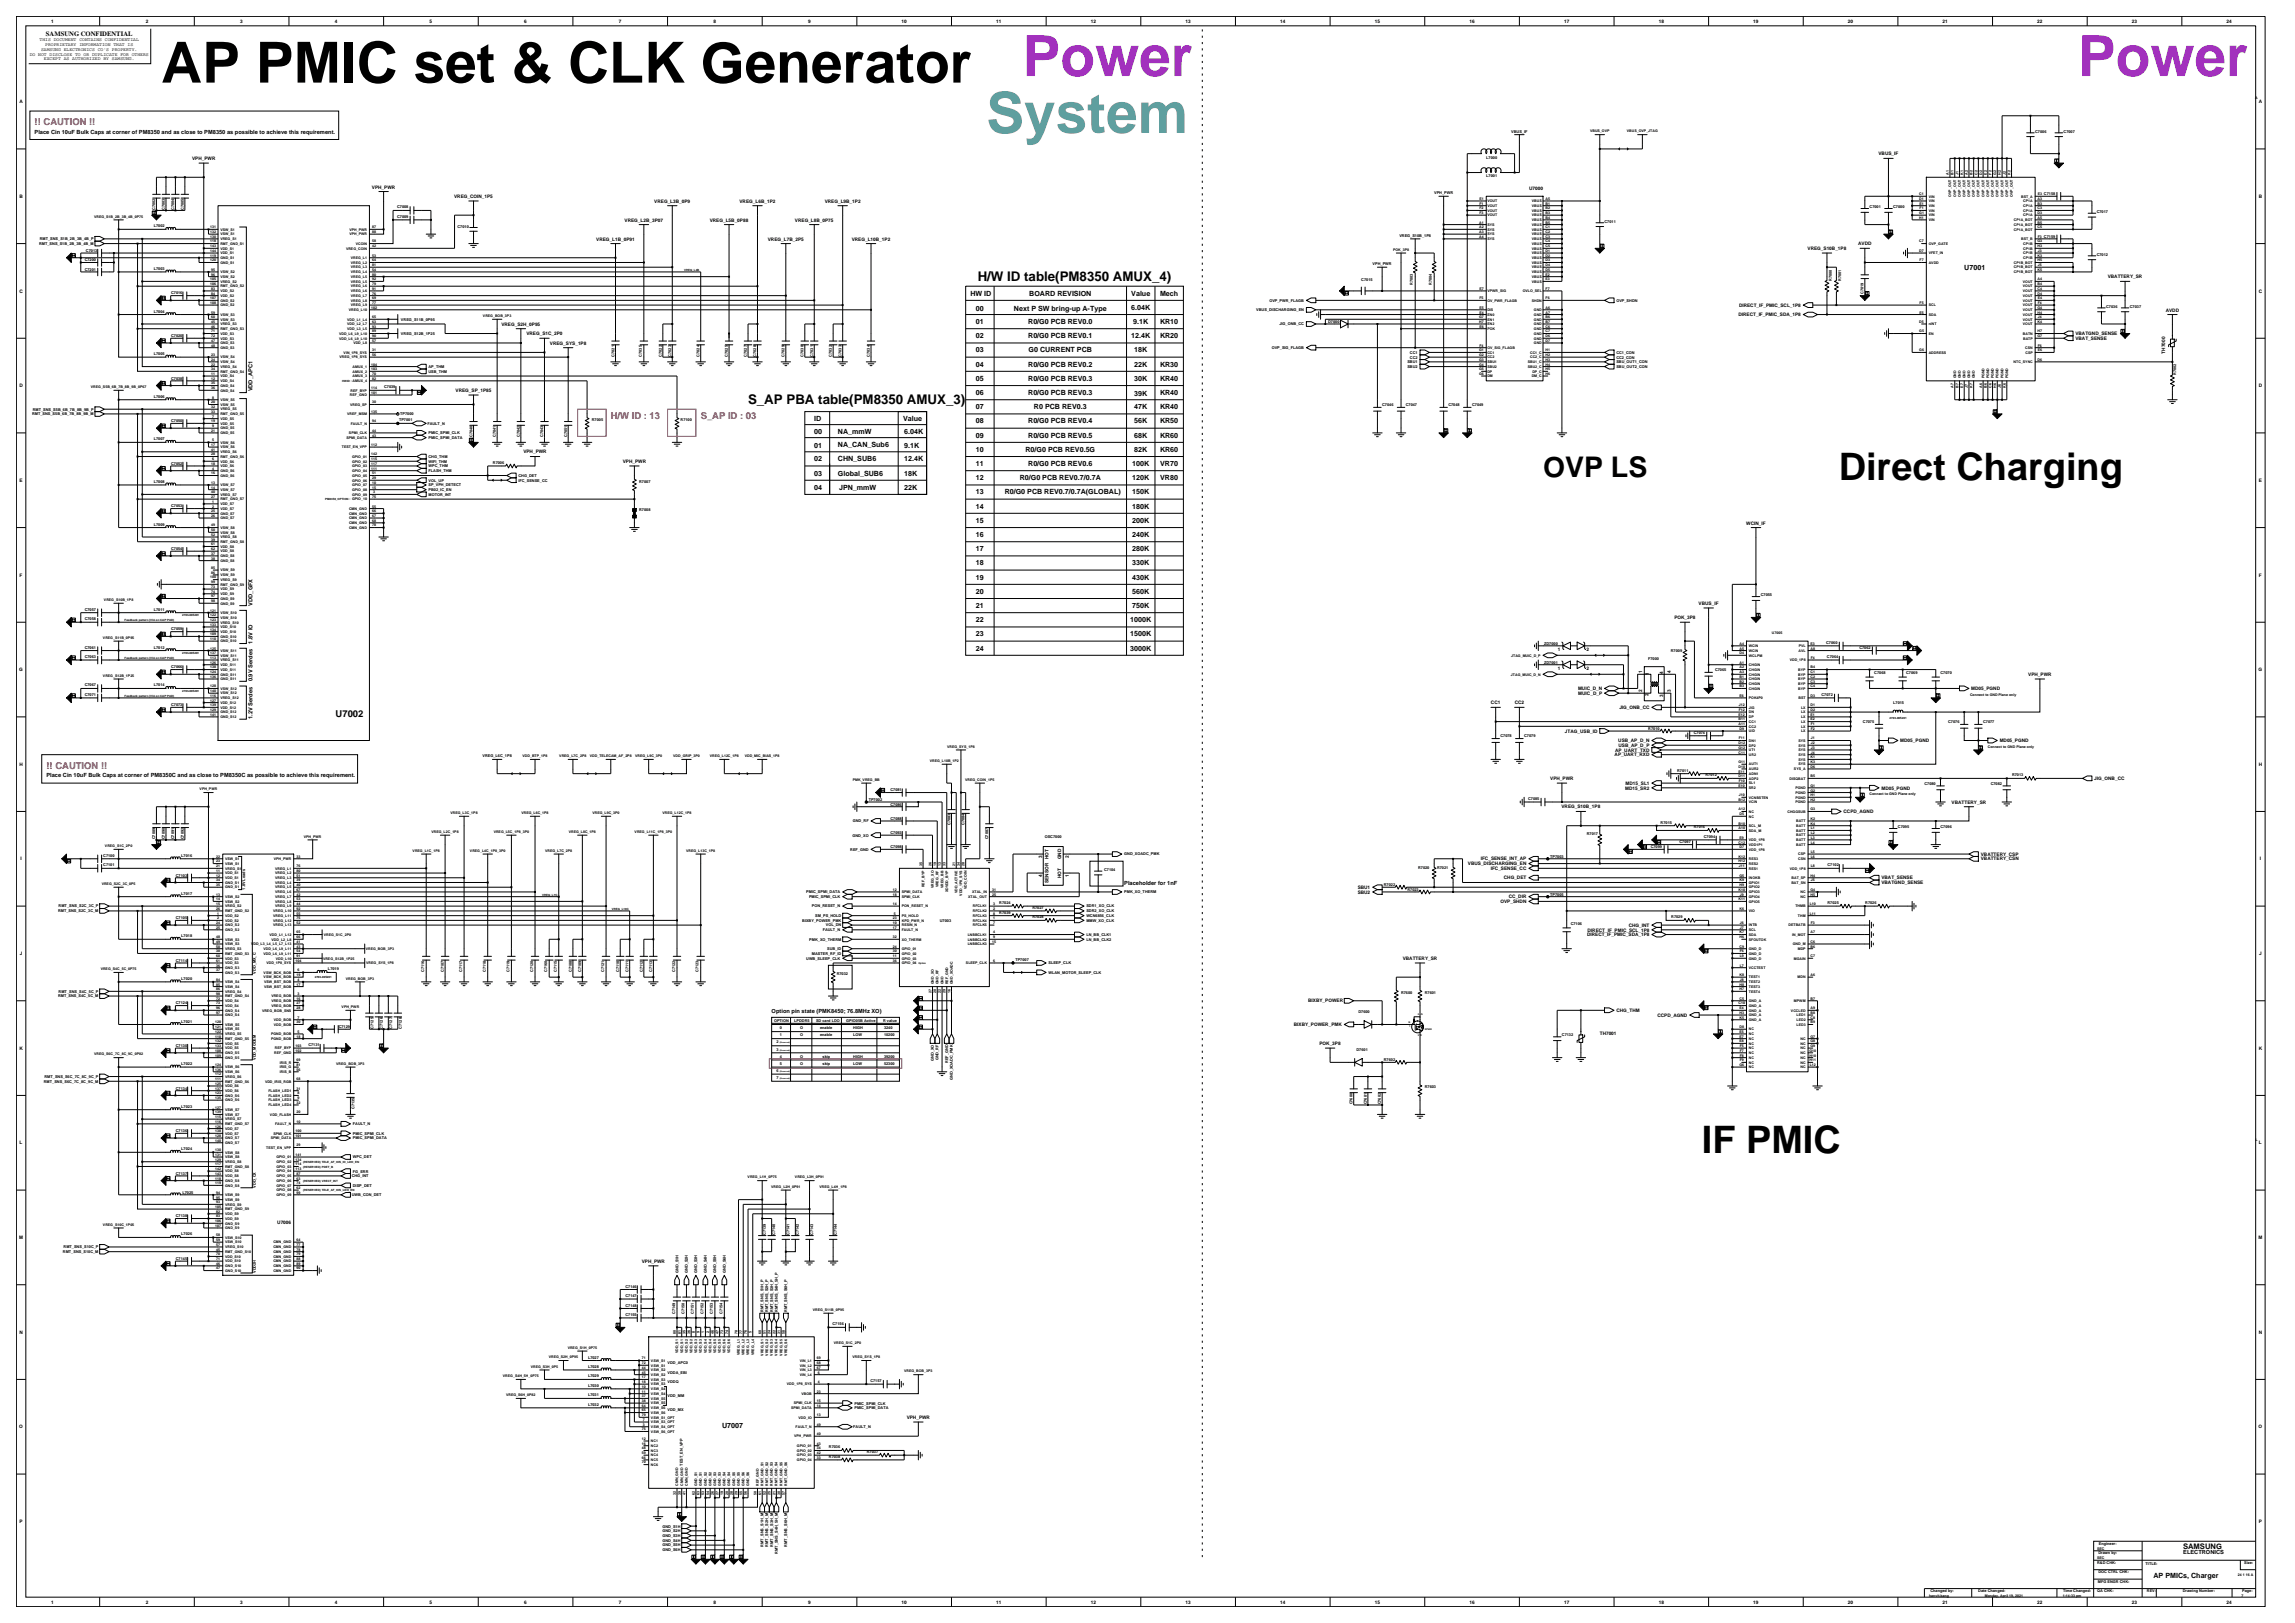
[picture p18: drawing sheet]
<svg xmlns="http://www.w3.org/2000/svg" width="420mm" height="297mm" viewBox="0 0 420 297" stroke-linecap="round" stroke-linejoin="round" font-family="sans-serif">
<defs><g id="words">
<text font-size="10.4" x="29.5" y="15.1">AP PMIC set &amp; CLK Generator</text>
<g font-size="10.4" fill="#9932cc">
<text x="187.1" y="13.9">Power</text>
<text x="380.2" y="13.9">Power</text>
</g>
<text font-size="10.4" fill="#5f9f9f" x="180.5" y="24.3">System</text>
<g font-size="6.9">
<text x="336.5" y="87.8">Direct Charging</text>
<text x="311.5" y="211">IF PMIC</text>
</g>
<text font-size="5.2" x="282.4" y="87.2">OVP LS</text>
<g font-size="2.4">
<text x="178.9" y="51.5">H/W ID table(PM8350 AMUX_4)</text>
<text x="136.9" y="74">S_AP PBA table(PM8350 AMUX_3)</text>
</g>
<g font-size="1.7" fill="#f00">
<text x="6.3" y="22.9">!! CAUTION !!</text>
<text x="111.8" y="76.6">H/W ID : 13</text>
<text x="128.2" y="76.6">S_AP ID : 03</text>
<text x="8.5" y="140.7">!! CAUTION !!</text>
</g>
<text font-size="1.7" x="61.4" y="131.2">U7002</text>
<text font-size="1.4" x="399.5" y="283.4">SAMSUNG</text>
<g font-size="1.3">
<text x="359.5" y="49.4">U7001</text>
<text x="177.6" y="54.1">HW ID</text>
<text x="178.6" y="59.3">01</text>
<text x="178.6" y="56.9">00</text>
<text x="185.6" y="56.9">Next P SW bring-up A-Type</text>
<text x="188.2" y="59.3">R0/G0 PCB REV0.0</text>
<text x="188.4" y="54.1">BOARD REVISION</text>
<text x="207" y="56.7">6.04K</text>
<text x="207" y="54.1">Value</text>
<text x="207.4" y="59.3">9.1K</text>
<text x="212.3" y="59.3">KR10</text>
<text x="212.3" y="54.1">Mech</text>
<text x="178.6" y="61.9">02</text>
<text x="178.6" y="64.5">03</text>
<text x="188.2" y="61.9">R0/G0 PCB REV0.1</text>
<text x="188.2" y="64.5">G0 CURRENT PCB</text>
<text x="207" y="61.9">12.4K</text>
<text x="207.6" y="64.5">18K</text>
<text x="212.3" y="61.9">KR20</text>
<text x="178.6" y="67.1">04</text>
<text x="178.6" y="69.7">05</text>
<text x="188.2" y="69.7">R0/G0 PCB REV0.3</text>
<text x="188.2" y="67.1">R0/G0 PCB REV0.2</text>
<text x="207.6" y="69.7">30K</text>
<text x="207.6" y="67.1">22K</text>
<text x="212.3" y="69.7">KR40</text>
<text x="212.3" y="67.1">KR30</text>
<text x="149" y="77">ID</text>
<text x="165.3" y="77">Value</text>
<text x="178.6" y="77.5">08</text>
<text x="178.6" y="74.9">07</text>
<text x="178.6" y="72.3">06</text>
<text x="188.2" y="72.3">R0/G0 PCB REV0.3</text>
<text x="188.2" y="77.5">R0/G0 PCB REV0.4</text>
<text x="189.2" y="74.9">R0 PCB REV0.3</text>
<text x="207.6" y="74.9">47K</text>
<text x="207.6" y="72.5">39K</text>
<text x="207.6" y="77.5">56K</text>
<text x="212.3" y="77.5">KR50</text>
<text x="212.3" y="74.9">KR40</text>
<text x="212.3" y="72.3">KR40</text>
<text x="149" y="79.4">00</text>
<text x="149" y="82">01</text>
<text x="153.3" y="81.8">NA_CAN_Sub6</text>
<text x="153.3" y="79.4">NA_mmW</text>
<text x="165.5" y="82">9.1K</text>
<text x="165.5" y="79.4">6.04K</text>
<text x="178.6" y="80.1">09</text>
<text x="178.6" y="82.7">10</text>
<text x="187.7" y="82.7">R0/G0 PCB REV0.5G</text>
<text x="188.2" y="80.1">R0/G0 PCB REV0.5</text>
<text x="207.6" y="82.7">82K</text>
<text x="207.6" y="80.1">68K</text>
<text x="212.3" y="82.7">KR60</text>
<text x="212.3" y="80.1">KR60</text>
<text x="149" y="89.6">04</text>
<text x="149" y="87">03</text>
<text x="149" y="84.4">02</text>
<text x="153.3" y="87">Global_SUB6</text>
<text x="153.3" y="84.4">CHN_SUB6</text>
<text x="153.6" y="89.6">JPN_mmW</text>
<text x="165.5" y="87">18K</text>
<text x="165.5" y="89.6">22K</text>
<text x="165.5" y="84.4">12.4K</text>
<text x="178.6" y="87.9">12</text>
<text x="178.6" y="85.3">11</text>
<text x="186.6" y="87.9">R0/G0 PCB REV0.7/0.7A</text>
<text x="188.2" y="85.3">R0/G0 PCB REV0.6</text>
<text x="207.2" y="87.9">120K</text>
<text x="207.2" y="85.3">100K</text>
<text x="212.3" y="87.9">VR80</text>
<text x="212.3" y="85.3">VR70</text>
<text x="178.6" y="95.7">15</text>
<text x="178.6" y="90.5">13</text>
<text x="178.6" y="93.1">14</text>
<text x="183.9" y="90.5">R0/G0 PCB REV0.7/0.7A(GLOBAL)</text>
<text x="207.2" y="90.5">150K</text>
<text x="207.2" y="95.7">200K</text>
<text x="207.2" y="93.1">180K</text>
<text x="178.6" y="100.9">17</text>
<text x="178.6" y="98.3">16</text>
<text x="207.2" y="100.9">280K</text>
<text x="207.2" y="98.3">240K</text>
<text x="178.6" y="103.5">18</text>
<text x="178.6" y="106.1">19</text>
<text x="207.2" y="106.1">430K</text>
<text x="207.2" y="103.5">330K</text>
<text x="178.6" y="113.9">22</text>
<text x="178.6" y="111.2">21</text>
<text x="178.6" y="108.7">20</text>
<text x="206.9" y="113.9">1000K</text>
<text x="207.2" y="108.7">560K</text>
<text x="207.2" y="111.2">750K</text>
<text x="178.6" y="119">24</text>
<text x="178.6" y="116.5">23</text>
<text x="206.9" y="116.5">1500K</text>
<text x="206.9" y="119">3000K</text>
<text x="132.2" y="261.3">U7007</text>
<text x="394.1" y="288.8">AP PMICs, Charger</text>
</g>
<text font-size="1.2" x="8.4" y="6.5">SAMSUNG CONFIDENTIAL</text>
<g font-size="1">
<text x="6.3" y="24.4">Place Cin 10uF Bulk Caps at corner of PM8350 and as close to PM8350 as possible to achieve this requirement.</text>
<text x="46.2" y="71.6" transform="rotate(-90 46.2 71.6)">VDD_APC1</text>
<text x="46.2" y="110.8" transform="rotate(-90 46.2 110.8)">VDD_GFX</text>
<text x="46.2" y="117.8" transform="rotate(-90 46.2 117.8)">1.8V IO</text>
<text x="46.2" y="124.7" transform="rotate(-90 46.2 124.7)">0.9V Serdes</text>
<text x="46.2" y="131.6" transform="rotate(-90 46.2 131.6)">1.2V Serdes</text>
<text x="8.5" y="142.2">Place Cin 10uF Bulk Caps at corner of PM8350C and as close to PM8350C as possible to achieve this requirement.</text>
<text x="205.7" y="161.9">Placeholder for 1nF</text>
<text x="141.2" y="185.3">Option pin state (PMK8450; 76.8MHz XO)</text>
<text x="399.5" y="284.4">ELECTRONICS</text>
</g>
<g font-size=".9">
<text x="9.3" y="4.2">1</text>
<text x="26.7" y="4.2">2</text>
<text x="44" y="4.2">3</text>
<text x="61.3" y="4.2">4</text>
<text x="78.6" y="4.2">5</text>
<text x="95.9" y="4.2">6</text>
<text x="113.3" y="4.2">7</text>
<text x="130.6" y="4.2">8</text>
<text x="147.9" y="4.2">9</text>
<text x="165" y="4.2">10</text>
<text x="182.3" y="4.2">11</text>
<text x="199.6" y="4.2">12</text>
<text x="217" y="4.2">13</text>
<text x="234.3" y="4.2">14</text>
<text x="251.6" y="4.2">15</text>
<text x="268.9" y="4.2">16</text>
<text x="286.2" y="4.2">17</text>
<text x="303.6" y="4.2">18</text>
<text x="320.9" y="4.2">19</text>
<text x="338.2" y="4.2">20</text>
<text x="355.5" y="4.2">21</text>
<text x="372.8" y="4.2">22</text>
<text x="390.2" y="4.2">23</text>
<text x="407.5" y="4.2">24</text>
<text x="5.4" y="10.2">DO NOT DISCLOSE TO OR DUPLICATE FOR OTHERS</text>
<text x="7.3" y="7.6">THIS DOCUMENT CONTAINS CONFIDENTIAL</text>
<text x="7.5" y="9.3">SAMSUNG ELECTRONICS CO'S PROPERTY.</text>
<text x="8" y="11">EXCEPT AS AUTHORIZED BY SAMSUNG.</text>
<text x="8.3" y="8.4">PROPRIETARY INFORMATION THAT IS</text>
<text x="3.6" y="18.9">A</text>
<text x="413.4" y="18.9">A</text>
<text x="35.2" y="29.3">VPH_PWR</text>
<text x="343.8" y="28.4">VBUS_IF</text>
<text x="68.1" y="34.5">VPH_PWR</text>
<text x="279.8" y="34.8">U7000</text>
<text x="3.6" y="36.2">B</text>
<text x="83.1" y="36.2">VREG_COIN_1P5</text>
<text x="114.3" y="40.5">VREG_L2B_3P07</text>
<text x="119.7" y="37.1">VREG_L3B_0P9</text>
<text x="129.9" y="40.5">VREG_L5B_0P88</text>
<text x="135.3" y="37.1">VREG_L6B_1P2</text>
<text x="145.5" y="40.5">VREG_L8B_0P75</text>
<text x="150.9" y="37.1">VREG_L9B_1P2</text>
<text x="413.4" y="36.2">B</text>
<text x="109.1" y="44">VREG_L1B_0P91</text>
<text x="140.5" y="44">VREG_L7B_2P5</text>
<text x="155.9" y="44">VREG_L10B_1P2</text>
<text x="330.8" y="45.7">VREG_S10B_1P8</text>
<text x="340.1" y="44.9">AVDD</text>
<text x="3.6" y="53.5">C</text>
<text x="385.7" y="50.9">VBATTERY_SR</text>
<text x="413.4" y="53.5">C</text>
<text x="91.8" y="59.6">VREG_S2H_0P95</text>
<text x="318.2" y="57.9">DIRECT_IF_PMIC_SDA_1P8</text>
<text x="318.2" y="56.1">DIRECT_IF_PMIC_SCL_1P8</text>
<text x="396.3" y="57">AVDD</text>
<text x="96.3" y="61.3">VREG_S1C_2P0</text>
<text x="100.6" y="63.1">VREG_SYS_1P8</text>
<text x="379.8" y="62.2">VBAT_SENSE</text>
<text x="379.8" y="61.3">VBATGND_SENSE</text>
<text x="396.3" y="64.7" transform="rotate(-90 396.3 64.7)">TH7000</text>
<text x="3.6" y="70.9">D</text>
<text x="83.4" y="71.7">VREG_SP_1P85</text>
<text x="413.4" y="70.9">D</text>
<text x="95.8" y="83">VPH_PWR</text>
<text x="3.6" y="88.2">E</text>
<text x="114" y="84.7">VPH_PWR</text>
<text x="413.4" y="88.2">E</text>
<text x="319.6" y="96">WCIN_IF</text>
<text x="3.6" y="105.5">F</text>
<text x="413.4" y="105.5">F</text>
<text x="306.4" y="113.3">POK_3P8</text>
<text x="310.9" y="110.7">VBUS_IF</text>
<text x="285.1" y="119">1</text>
<text x="290.3" y="119">2</text>
<text x="3.5" y="122.8">G</text>
<text x="285.1" y="122.5">1</text>
<text x="290.3" y="122.5">2</text>
<text x="300.5" y="123.2" transform="rotate(-90 300.5 123.2)">1</text>
<text x="301.7" y="123.5" transform="rotate(-90 301.7 123.5)">1</text>
<text x="304.4" y="123.3" transform="rotate(-90 304.4 123.3)">4</text>
<text x="305.8" y="123.2" transform="rotate(-90 305.8 123.2)">4</text>
<text x="371.2" y="123.7">VPH_PWR</text>
<text x="413.3" y="122.8">G</text>
<text x="272.9" y="128.9">CC1</text>
<text x="277.2" y="128.9">CC2</text>
<text x="288.8" y="126.3">MUIC_D_N</text>
<text x="288.8" y="127.2">MUIC_D_P</text>
<text x="296.3" y="129.7">JIG_ONB_CC</text>
<text x="300.5" y="126.7" transform="rotate(-90 300.5 126.7)">2</text>
<text x="301.7" y="127.4" transform="rotate(-90 301.7 127.4)">2</text>
<text x="304.4" y="127.5" transform="rotate(-90 304.4 127.5)">3</text>
<text x="305.8" y="126.7" transform="rotate(-90 305.8 126.7)">3</text>
<text x="360.8" y="126.3">MD05_PGND</text>
<text x="286.4" y="134.1">JTAG_USB_ID</text>
<text x="295.6" y="137.5">AP_UART_TXD</text>
<text x="296.2" y="135.8">USB_AP_D_N</text>
<text x="296.2" y="136.7">USB_AP_D_P</text>
<text x="347.8" y="135.8">MD05_PGND</text>
<text x="366" y="135.8">MD05_PGND</text>
<text x="3.6" y="140.2">H</text>
<text x="283.7" y="142.7">VPH_PWR</text>
<text x="295.5" y="138.4">AP_UART_RXD</text>
<text x="297.5" y="143.6">MD15_SL1</text>
<text x="383.3" y="142.7">JIG_ONB_CC</text>
<text x="413.4" y="140.2">H</text>
<text x="285.8" y="147.9">VREG_S10B_1P8</text>
<text x="297.4" y="144.5">MD15_SR2</text>
<text x="337.4" y="148.8">CCPD_AGND</text>
<text x="344.3" y="144.5">MD05_PGND</text>
<text x="357.2" y="147.1">VBATTERY_SR</text>
<text x="3.7" y="157.5">I</text>
<text x="190.7" y="160.4" transform="rotate(-90 190.7 160.4)">4</text>
<text x="190.7" y="156.9" transform="rotate(-90 190.7 156.9)">3</text>
<text x="191.9" y="161.6" transform="rotate(-90 191.9 161.6)">SENSOR</text>
<text x="191.9" y="157.2" transform="rotate(-90 191.9 157.2)">HOT</text>
<text x="194.2" y="160.7" transform="rotate(-90 194.2 160.7)">HOT</text>
<text x="194.2" y="157.2" transform="rotate(-90 194.2 157.2)">GND</text>
<text x="195.6" y="160.4" transform="rotate(-90 195.6 160.4)">1</text>
<text x="195.6" y="156.9" transform="rotate(-90 195.6 156.9)">2</text>
<text x="268.6" y="158.3">VBUS_DISCHARGING_EN</text>
<text x="271" y="157.5">IFC_SENSE_INT_AP</text>
<text x="272.8" y="159.2">IFC_SENSE_CC</text>
<text x="275.2" y="160.9">CHG_DET</text>
<text x="344.3" y="160.9">VBAT_SENSE</text>
<text x="344.3" y="161.8">VBATGND_SENSE</text>
<text x="362.5" y="157.5">VBATTERY_CSN</text>
<text x="362.5" y="156.6">VBATTERY_CSP</text>
<text x="413.5" y="157.5">I</text>
<text x="248.5" y="162.7">SBU1</text>
<text x="248.5" y="163.5">SBU2</text>
<text x="274.6" y="165.3">OVP_SHDN</text>
<text x="276.1" y="164.4">CC_DIR</text>
<text x="290.4" y="171.3">DIRECT_IF_PMIC_SDA_1P8</text>
<text x="290.5" y="170.5">DIRECT_IF_PMIC_SCL_1P8</text>
<text x="298.1" y="169.6">CHG_INT</text>
<text x="3.6" y="174.8">J</text>
<text x="256.7" y="175.7">VBATTERY_SR</text>
<text x="413.4" y="174.8">J</text>
<text x="239.4" y="183.4">BIXBY_POWER</text>
<text x="295.8" y="185.2">CHG_THM</text>
<text x="236.8" y="187.8">BIXBY_POWER_PMK</text>
<text x="241.5" y="191.2">POK_3P8</text>
<text x="292.8" y="189.4">TH7001</text>
<text x="303.3" y="186">CCPD_AGND</text>
<text x="3.6" y="192.1">K</text>
<text x="413.4" y="192.1">K</text>
<text x="3.6" y="209.4">L</text>
<text x="413.4" y="209.4">L</text>
<text x="3.5" y="226.7">M</text>
<text x="50.7" y="223.9">U7006</text>
<text x="413.3" y="226.7">M</text>
<text x="117.4" y="231.1">VPH_PWR</text>
<text x="3.6" y="244.1">N</text>
<text x="413.4" y="244.1">N</text>
<text x="3.5" y="261.4">O</text>
<text x="165.9" y="259.7">VPH_PWR</text>
<text x="413.3" y="261.4">O</text>
<text x="3.6" y="278.7">P</text>
<text x="413.4" y="278.7">P</text>
<text x="9.3" y="293.4">1</text>
<text x="26.7" y="293.4">2</text>
<text x="44" y="293.4">3</text>
<text x="61.3" y="293.4">4</text>
<text x="78.6" y="293.4">5</text>
<text x="95.9" y="293.4">6</text>
<text x="113.3" y="293.4">7</text>
<text x="130.6" y="293.4">8</text>
<text x="147.9" y="293.4">9</text>
<text x="165" y="293.4">10</text>
<text x="182.3" y="293.4">11</text>
<text x="199.6" y="293.4">12</text>
<text x="217" y="293.4">13</text>
<text x="234.3" y="293.4">14</text>
<text x="251.6" y="293.4">15</text>
<text x="268.9" y="293.4">16</text>
<text x="286.2" y="293.4">17</text>
<text x="303.6" y="293.4">18</text>
<text x="320.9" y="293.4">19</text>
<text x="338.2" y="293.4">20</text>
<text x="355.5" y="293.4">21</text>
<text x="372.8" y="293.4">22</text>
<text x="390.2" y="293.4">23</text>
<text x="407.5" y="293.4">24</text>
</g>
<g font-size=".7">
<text x="412.7" y="18.2">A</text>
<text x="272" y="29">L7000</text>
<text x="276.6" y="24.3">VBUS_IF</text>
<text x="291" y="24.2">VBUS_OVP</text>
<text x="297.7" y="24.2">VBUS_OVP_JTAG</text>
<text x="372.4" y="24.3">C7006</text>
<text x="377.6" y="24.3">C7007</text>
<text x="262.5" y="35.5">VPH_PWR</text>
<text x="272" y="32.5">L7001</text>
<text x="351.2" y="35.7">C1</text>
<text x="356.7" y="32" transform="rotate(-90 356.7 32)">A1</text>
<text x="357.1" y="36" transform="rotate(-90 357.1 36)">OVP_OUT</text>
<text x="357.5" y="32" transform="rotate(-90 357.5 32)">B1</text>
<text x="358" y="36" transform="rotate(-90 358 36)">OVP_OUT</text>
<text x="358.4" y="31.9" transform="rotate(-90 358.4 31.9)">J1</text>
<text x="358.8" y="36" transform="rotate(-90 358.8 36)">OVP_OUT</text>
<text x="359.3" y="32" transform="rotate(-90 359.3 32)">K1</text>
<text x="359.7" y="36" transform="rotate(-90 359.7 36)">OVP_OUT</text>
<text x="360.1" y="32" transform="rotate(-90 360.1 32)">A2</text>
<text x="360.6" y="36" transform="rotate(-90 360.6 36)">OVP_OUT</text>
<text x="361" y="32" transform="rotate(-90 361 32)">B2</text>
<text x="361.4" y="36" transform="rotate(-90 361.4 36)">OVP_OUT</text>
<text x="361.9" y="32" transform="rotate(-90 361.9 32)">C2</text>
<text x="362.3" y="36" transform="rotate(-90 362.3 36)">OVP_OUT</text>
<text x="362.7" y="32" transform="rotate(-90 362.7 32)">D2</text>
<text x="363.2" y="36" transform="rotate(-90 363.2 36)">OVP_OUT</text>
<text x="363.6" y="32" transform="rotate(-90 363.6 32)">E2</text>
<text x="364" y="36" transform="rotate(-90 364 36)">OVP_OUT</text>
<text x="364.5" y="32" transform="rotate(-90 364.5 32)">F2</text>
<text x="364.9" y="36" transform="rotate(-90 364.9 36)">OVP_OUT</text>
<text x="365.3" y="32" transform="rotate(-90 365.3 32)">G2</text>
<text x="365.7" y="36" transform="rotate(-90 365.7 36)">OVP_OUT</text>
<text x="366.2" y="32" transform="rotate(-90 366.2 32)">H2</text>
<text x="366.6" y="36" transform="rotate(-90 366.6 36)">OVP_OUT</text>
<text x="367.1" y="31.9" transform="rotate(-90 367.1 31.9)">J2</text>
<text x="367.5" y="36" transform="rotate(-90 367.5 36)">OVP_OUT</text>
<text x="367.9" y="32" transform="rotate(-90 367.9 32)">K2</text>
<text x="368.4" y="36" transform="rotate(-90 368.4 36)">OVP_OUT</text>
<text x="372.9" y="35.7">E3 C7158</text>
<text x="17.2" y="39.8">VREG_S1B_2B_3B_4B_0P75</text>
<text x="28.1" y="41.6">L7002</text>
<text x="28.4" y="38.4" transform="rotate(-90 28.4 38.4)">C7002</text>
<text x="30.1" y="38.4" transform="rotate(-90 30.1 38.4)">C7003</text>
<text x="31.9" y="38.4" transform="rotate(-90 31.9 38.4)">C7004</text>
<text x="33.6" y="38.4" transform="rotate(-90 33.6 38.4)">C7005</text>
<text x="38.5" y="41.8">131</text>
<text x="68.1" y="41.8">87</text>
<text x="72.7" y="39.9">C7009</text>
<text x="72.7" y="38.1">C7008</text>
<text x="83.7" y="41.8">C7010</text>
<text x="270.7" y="40.9">A1</text>
<text x="270.7" y="41.8">A2</text>
<text x="270.7" y="36.6">E1</text>
<text x="270.7" y="37.4">F1</text>
<text x="270.7" y="38.3">F2</text>
<text x="270.7" y="39.2">F3</text>
<text x="272.2" y="37.9">VOUT</text>
<text x="272.2" y="38.7">VOUT</text>
<text x="272.2" y="39.6">VOUT</text>
<text x="272.2" y="37">VOUT</text>
<text x="272.2" y="41.3">SYS</text>
<text x="280.4" y="40.5">VBUS</text>
<text x="280.4" y="41.3">VBUS</text>
<text x="280.4" y="37">VBUS</text>
<text x="280.4" y="37.9">VBUS</text>
<text x="280.4" y="38.7">VBUS</text>
<text x="280.4" y="39.6">VBUS</text>
<text x="282.8" y="40">B4</text>
<text x="282.8" y="40.9">B5</text>
<text x="282.8" y="41.8">C1</text>
<text x="282.8" y="36.6">A5</text>
<text x="282.8" y="37.4">B1</text>
<text x="282.8" y="38.3">B2</text>
<text x="282.8" y="39.2">B3</text>
<text x="293.6" y="40.7">C7011</text>
<text x="342.1" y="38.1">C7001</text>
<text x="346.5" y="38.1">C7000</text>
<text x="351.2" y="39.2">G1</text>
<text x="351.2" y="40">H1</text>
<text x="351.2" y="36.6">D1</text>
<text x="351.3" y="37.4">E1</text>
<text x="351.3" y="38.3">F1</text>
<text x="353" y="40.5">VIN</text>
<text x="353" y="39.6">VIN</text>
<text x="353" y="38.7">VIN</text>
<text x="353" y="37.9">VIN</text>
<text x="353" y="37">VIN</text>
<text x="353" y="36.1">VIN</text>
<text x="368.5" y="41.3">CP1A_BOT</text>
<text x="368.5" y="40.5">CP1A_BOT</text>
<text x="369.9" y="36.1">BST_A</text>
<text x="370.3" y="39.6">CP1A</text>
<text x="370.3" y="38.7">CP1A</text>
<text x="370.3" y="37.9">CP1A</text>
<text x="370.3" y="37">CP1A</text>
<text x="372.9" y="38.3">C3</text>
<text x="372.9" y="41.8">C5</text>
<text x="372.9" y="37.4">B3</text>
<text x="372.9" y="40.9">B5</text>
<text x="372.9" y="36.6">A3</text>
<text x="372.9" y="40">A5</text>
<text x="372.9" y="39.2">D3</text>
<text x="383.7" y="39">C7017</text>
<text x="7.2" y="44.8">RMT_SNS_S1B_2B_3B_4B_M</text>
<text x="7.3" y="44">RMT_SNS_S1B_2B_3B_4B_P</text>
<text x="15.5" y="47.8">C7200</text>
<text x="15.7" y="46.1">C7013</text>
<text x="38.5" y="45.2">143</text>
<text x="38.5" y="46.1">144</text>
<text x="38.5" y="42.6">132</text>
<text x="38.5" y="44.4">118</text>
<text x="38.5" y="47">119</text>
<text x="38.5" y="47.8">120</text>
<text x="38.5" y="43.5">130</text>
<text x="40.3" y="45.7">VDD_S1</text>
<text x="40.3" y="46.5">VDD_S1</text>
<text x="40.3" y="42.2">VSW_S1</text>
<text x="40.3" y="43.1">VSW_S1</text>
<text x="40.3" y="43.9">VREG_S1</text>
<text x="40.3" y="44.8">RMT_GND_S1</text>
<text x="40.3" y="47.4">GND_S1</text>
<text x="63.3" y="45.7">VREG_COIN</text>
<text x="63.9" y="42.2">VPH_PWR</text>
<text x="63.9" y="43.1">VPH_PWR</text>
<text x="64.2" y="47.4">VREG_L1</text>
<text x="65.1" y="44.8">VCOIN</text>
<text x="68.1" y="42.6">88</text>
<text x="68.1" y="47.8">64</text>
<text x="68.1" y="45.2">42</text>
<text x="68.1" y="47">53</text>
<text x="68.1" y="44.4">58</text>
<text x="254.9" y="45.9">POK_3P8</text>
<text x="256.1" y="43.3">VREG_S10B_1P8</text>
<text x="270.7" y="42.6">A3</text>
<text x="270.7" y="43.5">A4</text>
<text x="272.2" y="43.1">SYS</text>
<text x="272.2" y="43.9">SYS</text>
<text x="272.2" y="42.2">SYS</text>
<text x="280.4" y="45.7">VBUS</text>
<text x="280.4" y="46.5">VBUS</text>
<text x="280.4" y="47.4">VBUS</text>
<text x="280.4" y="42.2">VBUS</text>
<text x="280.4" y="43.1">VBUS</text>
<text x="280.4" y="43.9">VBUS</text>
<text x="280.4" y="44.8">VBUS</text>
<text x="282.8" y="45.2">C5</text>
<text x="282.8" y="46.1">D1</text>
<text x="282.8" y="47">D2</text>
<text x="282.8" y="47.8">D3</text>
<text x="282.8" y="42.6">C2</text>
<text x="282.8" y="43.5">C3</text>
<text x="282.8" y="44.4">C4</text>
<text x="351.2" y="46.1">D7</text>
<text x="351.2" y="44.4">C7</text>
<text x="351.3" y="47.8">F7</text>
<text x="353" y="46.5">VFET_IN</text>
<text x="353" y="44.8">OVP_GATE</text>
<text x="368.5" y="42.2">CP1A_BOT</text>
<text x="369.9" y="43.9">BST_B</text>
<text x="370.3" y="47.4">CP1B</text>
<text x="370.3" y="46.5">CP1B</text>
<text x="370.3" y="45.7">CP1B</text>
<text x="370.3" y="44.8">CP1B</text>
<text x="372.9" y="44.4">G3</text>
<text x="372.9" y="47">K3</text>
<text x="372.9" y="45.2">H3</text>
<text x="372.9" y="47.8">H5</text>
<text x="372.9" y="43.5">F3 C7159</text>
<text x="372.9" y="46.1">J3</text>
<text x="383.7" y="46.8">C7012</text>
<text x="15.5" y="49.5">C7201</text>
<text x="28.1" y="49.4">L7003</text>
<text x="31.3" y="53.9">C7016</text>
<text x="38.5" y="51.3">105</text>
<text x="38.5" y="52.2">106</text>
<text x="38.7" y="49.6">95</text>
<text x="38.7" y="50.4">96</text>
<text x="38.7" y="53">83</text>
<text x="38.7" y="53.9">84</text>
<text x="40.3" y="48.3">GND_S1</text>
<text x="40.3" y="51.7">VREG_S2</text>
<text x="40.3" y="52.6">RMT_GND_S2</text>
<text x="40.3" y="50.9">VSW_S2</text>
<text x="40.3" y="50">VSW_S2</text>
<text x="40.3" y="53.5">VDD_S2</text>
<text x="64.2" y="53.5">VREG_L6</text>
<text x="64.2" y="51.7">VREG_L5</text>
<text x="64.2" y="49.1">VREG_L3</text>
<text x="64.2" y="52.6">VREG_L6</text>
<text x="64.2" y="48.3">VREG_L2</text>
<text x="64.2" y="50.9">VREG_L5</text>
<text x="64.2" y="50">VREG_L4</text>
<text x="68.1" y="53">91</text>
<text x="68.1" y="51.3">92</text>
<text x="68.1" y="50.4">80</text>
<text x="68.1" y="48.7">81</text>
<text x="68.1" y="53.9">76</text>
<text x="68.1" y="52.2">79</text>
<text x="68.1" y="49.6">54</text>
<text x="249.1" y="51.5">C7015</text>
<text x="251.2" y="48.5">VPH_PWR</text>
<text x="258.6" y="52.1" transform="rotate(-90 258.6 52.1)">R7003</text>
<text x="262" y="52.1" transform="rotate(-90 262 52.1)">R7004</text>
<text x="270.7" y="53">E7</text>
<text x="272.2" y="53.5">VPWR_SIG</text>
<text x="278.7" y="53.5">OVLO_SEL</text>
<text x="280.4" y="50.9">VBUS</text>
<text x="280.4" y="51.7">VBUS</text>
<text x="280.4" y="48.3">VBUS</text>
<text x="280.4" y="49.1">VBUS</text>
<text x="280.4" y="50">VBUS</text>
<text x="282.8" y="48.7">D4</text>
<text x="282.8" y="49.6">D5</text>
<text x="282.8" y="50.4">E2</text>
<text x="282.8" y="51.3">E3</text>
<text x="282.9" y="53">F7</text>
<text x="335.2" y="51.4" transform="rotate(-90 335.2 51.4)">R7000</text>
<text x="336.9" y="51.4" transform="rotate(-90 336.9 51.4)">R7001</text>
<text x="341" y="53.8" transform="rotate(-90 341 53.8)">C7019</text>
<text x="353" y="48.3">AVDD</text>
<text x="368.5" y="50">CP1B_BOT</text>
<text x="368.5" y="49.1">CP1B_BOT</text>
<text x="368.5" y="48.3">CP1B_BOT</text>
<text x="370.2" y="53.5">VOUT</text>
<text x="370.2" y="52.6">VOUT</text>
<text x="370.2" y="51.7">VOUT</text>
<text x="372.9" y="49.6">K5</text>
<text x="372.9" y="53">C4</text>
<text x="372.9" y="52.2">B4</text>
<text x="372.9" y="51.3">A4</text>
<text x="372.9" y="53.9">D4</text>
<text x="372.9" y="48.7">J5</text>
<text x="28.1" y="57.2">L7004</text>
<text x="38.5" y="54.8">107</text>
<text x="38.5" y="55.6">108</text>
<text x="38.7" y="57.4">59</text>
<text x="38.7" y="58.2">60</text>
<text x="38.7" y="59.1">45</text>
<text x="38.7" y="60">46</text>
<text x="40.3" y="55.2">GND_S2</text>
<text x="40.3" y="56.1">GND_S2</text>
<text x="40.3" y="54.3">VDD_S2</text>
<text x="40.3" y="58.7">VSW_S3</text>
<text x="40.3" y="57.8">VSW_S3</text>
<text x="40.3" y="59.5">VREG_S3</text>
<text x="63.5" y="59.5">VDD_L2_L7</text>
<text x="63.5" y="58.7">VDD_L1_L4</text>
<text x="63.8" y="56.9">VREG_L10</text>
<text x="64.2" y="54.3">VREG_L7</text>
<text x="64.2" y="56.1">VREG_L9</text>
<text x="64.2" y="55.2">VREG_L8</text>
<text x="67.9" y="56.5">102</text>
<text x="68.1" y="60">93</text>
<text x="68.1" y="55.6">77</text>
<text x="68.1" y="54.8">69</text>
<text x="68.1" y="59.1">63</text>
<text x="68.1" y="58.2">65</text>
<text x="73.4" y="58.7">VREG_S11B_0P95</text>
<text x="88.4" y="58">VREG_BOB_3P3</text>
<text x="229.9" y="56.9">VBUS_DISCHARGING_EN</text>
<text x="232.3" y="55.2">OVP_PWR_FLAGB</text>
<text x="234.1" y="59.5">JIG_ONB_CC</text>
<text x="243.1" y="59.1">D7000</text>
<text x="270.7" y="58.2">G7</text>
<text x="270.7" y="59.1">H7</text>
<text x="270.7" y="57.4">E4</text>
<text x="270.7" y="56.5">E5</text>
<text x="270.7" y="60">E6</text>
<text x="270.7" y="54.8">F5</text>
<text x="272.2" y="59.5">EN2</text>
<text x="272.2" y="58.7">EN1</text>
<text x="272.2" y="55.2">OV_PWR_FLAGB</text>
<text x="272.2" y="57.8">EN0</text>
<text x="272.2" y="56.9">DIS</text>
<text x="280.3" y="55.2">SHDN</text>
<text x="280.7" y="58.7">GND</text>
<text x="280.7" y="59.5">GND</text>
<text x="280.7" y="56.9">GND</text>
<text x="280.7" y="57.8">GND</text>
<text x="282.8" y="60">C6</text>
<text x="282.8" y="58.2">B6</text>
<text x="282.8" y="59.1">B7</text>
<text x="282.8" y="56.5">A6</text>
<text x="282.8" y="57.4">A7</text>
<text x="282.9" y="54.8">F6</text>
<text x="295.8" y="55.2">OVP_SHDN</text>
<text x="351.2" y="59.1">D5</text>
<text x="351.3" y="57.4">E5</text>
<text x="351.3" y="55.6">F5</text>
<text x="353" y="56.1">SCL</text>
<text x="353" y="57.8">SDA</text>
<text x="353" y="59.5">nINT</text>
<text x="370.2" y="59.5">VOUT</text>
<text x="370.2" y="58.7">VOUT</text>
<text x="370.2" y="57.8">VOUT</text>
<text x="370.2" y="56.9">VOUT</text>
<text x="370.2" y="55.2">VOUT</text>
<text x="370.2" y="56.1">VOUT</text>
<text x="370.2" y="54.3">VOUT</text>
<text x="372.9" y="56.5">G4</text>
<text x="372.9" y="59.1">K4</text>
<text x="372.9" y="57.4">H4</text>
<text x="372.9" y="54.8">E4</text>
<text x="372.9" y="55.6">F4</text>
<text x="372.9" y="58.2">J4</text>
<text x="385.4" y="56.3">C7036</text>
<text x="389.8" y="56.3">C7037</text>
<text x="28.1" y="65">L7005</text>
<text x="31.3" y="61.7">C7020</text>
<text x="38.7" y="65.2">23</text>
<text x="38.7" y="60.8">71</text>
<text x="38.7" y="61.7">72</text>
<text x="38.7" y="62.6">47</text>
<text x="38.7" y="63.4">48</text>
<text x="40.3" y="65.6">VSW_S4</text>
<text x="40.3" y="61.3">VDD_S3</text>
<text x="40.3" y="62.1">VDD_S3</text>
<text x="40.3" y="60.4">RMT_GND_S3</text>
<text x="40.3" y="63">GND_S3</text>
<text x="40.3" y="63.9">GND_S3</text>
<text x="62.1" y="61.3">VDD_L6_L9_L10</text>
<text x="62.1" y="62.1">VDD_L6_L9_L10</text>
<text x="62.1" y="65.6">VREG_1P8_SYS</text>
<text x="62.9" y="64.7">VIN_1P8_SYS</text>
<text x="63.5" y="60.4">VDD_L3_L5</text>
<text x="64.7" y="63">VDD_L8</text>
<text x="68.1" y="60.8">89</text>
<text x="68.1" y="61.7">90</text>
<text x="68.1" y="64.3">31</text>
<text x="68.1" y="65.2">56</text>
<text x="68.1" y="62.6">57</text>
<text x="73.4" y="61.3">VREG_S12B_1P25</text>
<text x="112.4" y="65.3" transform="rotate(-90 112.4 65.3)">C7021</text>
<text x="117.5" y="65.3" transform="rotate(-90 117.5 65.3)">C7035</text>
<text x="121.1" y="65.3" transform="rotate(-90 121.1 65.3)">C7022</text>
<text x="122.8" y="65.3" transform="rotate(-90 122.8 65.3)">C7023</text>
<text x="128" y="65.3" transform="rotate(-90 128 65.3)">C7024</text>
<text x="133.2" y="65.3" transform="rotate(-90 133.2 65.3)">C7025</text>
<text x="136.7" y="65.3" transform="rotate(-90 136.7 65.3)">C7027</text>
<text x="138.4" y="65.3" transform="rotate(-90 138.4 65.3)">C7028</text>
<text x="143.6" y="65.3" transform="rotate(-90 143.6 65.3)">C7029</text>
<text x="147.1" y="65.3" transform="rotate(-90 147.1 65.3)">C7030</text>
<text x="148.8" y="65.3" transform="rotate(-90 148.8 65.3)">C7031</text>
<text x="152.3" y="65.3" transform="rotate(-90 152.3 65.3)">C7032</text>
<text x="154" y="65.3" transform="rotate(-90 154 65.3)">C7033</text>
<text x="159.2" y="65.3" transform="rotate(-90 159.2 65.3)">C7034</text>
<text x="232.7" y="63.9">OVP_SIG_FLAGB</text>
<text x="258" y="64.7">CC1</text>
<text x="258" y="65.6">CC2</text>
<text x="270.7" y="64.3">G1</text>
<text x="270.7" y="65.2">G2</text>
<text x="270.7" y="63.4">F4</text>
<text x="272.2" y="64.7">CC1</text>
<text x="272.2" y="65.6">CC2</text>
<text x="272.2" y="63.9">OV_SIG_FLAGB</text>
<text x="272.2" y="60.4">POK</text>
<text x="280" y="65.6">CC2_C</text>
<text x="280" y="64.7">CC1_C</text>
<text x="280.7" y="62.1">GND</text>
<text x="280.7" y="63">GND</text>
<text x="280.7" y="60.4">GND</text>
<text x="280.7" y="61.3">GND</text>
<text x="282.8" y="65.2">H2</text>
<text x="282.8" y="64.3">H1</text>
<text x="282.8" y="61.7">D6</text>
<text x="282.8" y="62.6">D7</text>
<text x="282.8" y="60.8">C7</text>
<text x="295.8" y="65.6">CC2_CON</text>
<text x="295.8" y="64.7">CC1_CON</text>
<text x="351.2" y="64.3">G6</text>
<text x="351.2" y="60.8">G5</text>
<text x="353" y="64.7">ADDRESS</text>
<text x="353" y="61.3">EN</text>
<text x="370.2" y="61.3">BATN</text>
<text x="370.2" y="62.1">BATP</text>
<text x="370.6" y="63.9">CSN</text>
<text x="370.7" y="64.7">CSP</text>
<text x="372.9" y="61.7">G7</text>
<text x="372.9" y="60.8">H7</text>
<text x="372.9" y="64.3">E6</text>
<text x="372.9" y="63.4">F6</text>
<text x="16.6" y="71">VREG_S5B_6B_7B_8B_9B_0P67</text>
<text x="31.3" y="69.5">C7038</text>
<text x="38.7" y="69.5">12</text>
<text x="38.7" y="68.6">11</text>
<text x="38.7" y="67.8">34</text>
<text x="38.7" y="70.3">35</text>
<text x="38.7" y="71.2">36</text>
<text x="38.7" y="66.9">22</text>
<text x="38.7" y="66">24</text>
<text x="40.3" y="67.3">VREG_S4</text>
<text x="40.3" y="69.9">VDD_S4</text>
<text x="40.3" y="69">VDD_S4</text>
<text x="40.3" y="68.2">RMT_GND_S4</text>
<text x="40.3" y="70.8">GND_S4</text>
<text x="40.3" y="71.7">GND_S4</text>
<text x="40.3" y="66.5">VSW_S4</text>
<text x="64.2" y="71.7">REF_BYP</text>
<text x="64.5" y="68.2">AMUX_2</text>
<text x="64.5" y="67.3">AMUX_1</text>
<text x="64.5" y="69.9">AMUX_4</text>
<text x="64.5" y="69">AMUX_3</text>
<text x="67.9" y="71.2">114</text>
<text x="67.9" y="67.8">103</text>
<text x="67.9" y="66.9">104</text>
<text x="68.1" y="69.5">82</text>
<text x="68.1" y="68.6">70</text>
<text x="70.3" y="71.1">C7039</text>
<text x="78.4" y="68.2">USB_THM</text>
<text x="78.4" y="67.3">AP_THM</text>
<text x="257.6" y="66.5">SBU1</text>
<text x="257.6" y="67.3">SBU2</text>
<text x="270.7" y="66">G3</text>
<text x="270.7" y="66.9">G4</text>
<text x="270.7" y="67.8">G5</text>
<text x="270.7" y="68.6">G6</text>
<text x="272.2" y="66.5">SBU1</text>
<text x="272.2" y="67.3">SBU2</text>
<text x="272.2" y="68.2">DP</text>
<text x="272.2" y="69">DM</text>
<text x="279.6" y="66.5">SBU1_C</text>
<text x="279.6" y="67.3">SBU2_C</text>
<text x="280.3" y="69">DM_C</text>
<text x="280.4" y="68.2">DP_C</text>
<text x="282.8" y="66">H3</text>
<text x="282.8" y="66.9">H4</text>
<text x="282.8" y="67.8">H5</text>
<text x="282.8" y="68.6">H6</text>
<text x="295.8" y="66.5">SBU_OUT1_CON</text>
<text x="295.8" y="67.3">SBU_OUT2_CON</text>
<text x="357.5" y="71" transform="rotate(-90 357.5 71)">A7</text>
<text x="358" y="69.3" transform="rotate(-90 358 69.3)">GND</text>
<text x="358.4" y="71" transform="rotate(-90 358.4 71)">B7</text>
<text x="358.8" y="69.3" transform="rotate(-90 358.8 69.3)">GND</text>
<text x="359.3" y="71" transform="rotate(-90 359.3 71)">E7</text>
<text x="359.7" y="69.3" transform="rotate(-90 359.7 69.3)">GND</text>
<text x="360.1" y="70.9" transform="rotate(-90 360.1 70.9)">J7</text>
<text x="360.6" y="69.3" transform="rotate(-90 360.6 69.3)">GND</text>
<text x="361" y="71" transform="rotate(-90 361 71)">K7</text>
<text x="361.4" y="69.3" transform="rotate(-90 361.4 69.3)">GND</text>
<text x="362.7" y="71" transform="rotate(-90 362.7 71)">A6</text>
<text x="363.2" y="69.3" transform="rotate(-90 363.2 69.3)">PGND</text>
<text x="363.6" y="71" transform="rotate(-90 363.6 71)">B6</text>
<text x="364" y="69.3" transform="rotate(-90 364 69.3)">PGND</text>
<text x="364.5" y="71" transform="rotate(-90 364.5 71)">C6</text>
<text x="364.9" y="69.3" transform="rotate(-90 364.9 69.3)">PGND</text>
<text x="365.3" y="71" transform="rotate(-90 365.3 71)">H6</text>
<text x="365.7" y="69.3" transform="rotate(-90 365.7 69.3)">PGND</text>
<text x="366.2" y="70.9" transform="rotate(-90 366.2 70.9)">J6</text>
<text x="366.6" y="69.3" transform="rotate(-90 366.6 69.3)">PGND</text>
<text x="367.1" y="71" transform="rotate(-90 367.1 71)">K6</text>
<text x="367.5" y="69.3" transform="rotate(-90 367.5 69.3)">PGND</text>
<text x="368.5" y="66.5">NTC_SYNC</text>
<text x="372.9" y="66">D6</text>
<text x="398.3" y="68.6" transform="rotate(-90 398.3 68.6)">R7002</text>
<text x="5.9" y="76">RMT_SNS_S5B_6B_7B_8B_9B_M</text>
<text x="6" y="75.1">RMT_SNS_S5B_6B_7B_8B_9B_P</text>
<text x="28.1" y="72.8">L7006</text>
<text x="31.3" y="77.3">C7050</text>
<text x="38.7" y="77.3">19</text>
<text x="38.7" y="73.8">20</text>
<text x="38.7" y="74.7">32</text>
<text x="38.7" y="75.6">33</text>
<text x="38.8" y="72.9">8</text>
<text x="38.8" y="76.4">7</text>
<text x="40.3" y="77.7">VDD_S5</text>
<text x="40.3" y="74.2">VSW_S5</text>
<text x="40.3" y="75.1">VREG_S5</text>
<text x="40.3" y="76">RMT_GND_S5</text>
<text x="40.3" y="73.4">VSW_S5</text>
<text x="40.3" y="76.8">VDD_S5</text>
<text x="63.5" y="76">VREF_MSM</text>
<text x="64.1" y="72.5">REF_GND</text>
<text x="64.1" y="74.2">VREG_SP</text>
<text x="64.2" y="77.7">FAULT_N</text>
<text x="67.9" y="75.6">135</text>
<text x="67.9" y="72.1">101</text>
<text x="68.1" y="77.3">94</text>
<text x="68.1" y="73.8">30</text>
<text x="73" y="77.1">TP7001</text>
<text x="73.2" y="76">TP7000</text>
<text x="78.2" y="77.7">FAULT_N</text>
<text x="108.3" y="77">R7005</text>
<text x="124.5" y="77.1">R7100</text>
<text x="252.9" y="74.3">C7046</text>
<text x="257.3" y="74.3">C7047</text>
<text x="265.1" y="74.3">C7048</text>
<text x="269.4" y="74.3">C7049</text>
<text x="28.1" y="80.6">L7007</text>
<text x="38.7" y="81.6">17</text>
<text x="38.7" y="79">21</text>
<text x="38.7" y="83.3">28</text>
<text x="38.7" y="82.5">41</text>
<text x="38.8" y="78.1">9</text>
<text x="38.8" y="80.7">5</text>
<text x="40.3" y="82">VSW_S6</text>
<text x="40.3" y="79.5">GND_S5</text>
<text x="40.3" y="83.8">RMT_GND_S6</text>
<text x="40.3" y="78.6">GND_S5</text>
<text x="40.3" y="82.9">VREG_S6</text>
<text x="40.3" y="81.2">VSW_S6</text>
<text x="62.6" y="82">TEST_EN_VPP</text>
<text x="63.4" y="80.3">SPMI_DATA</text>
<text x="63.9" y="79.5">SPMI_CLK</text>
<text x="64.4" y="83.8">GPIO_01</text>
<text x="67.9" y="83.3">142</text>
<text x="67.9" y="81.6">112</text>
<text x="68.1" y="79.9">43</text>
<text x="68.1" y="79">44</text>
<text x="78.4" y="80.3">PMIC_SPMI_DATA</text>
<text x="78.4" y="79.5">PMIC_SPMI_CLK</text>
<text x="78.4" y="83.8">CHG_THM</text>
<text x="86.4" y="80" transform="rotate(-90 86.4 80)">C7040</text>
<text x="90.8" y="80" transform="rotate(-90 90.8 80)">C7041</text>
<text x="95.1" y="80" transform="rotate(-90 95.1 80)">C7042</text>
<text x="99.4" y="80" transform="rotate(-90 99.4 80)">C7043</text>
<text x="103.8" y="80" transform="rotate(-90 103.8 80)">C7051</text>
<text x="28.1" y="88.4">L7008</text>
<text x="31.3" y="85.1">C7052</text>
<text x="38.7" y="86.8">16</text>
<text x="38.7" y="85.1">18</text>
<text x="38.7" y="89.4">14</text>
<text x="38.7" y="88.5">13</text>
<text x="38.8" y="84.2">6</text>
<text x="38.8" y="85.9">4</text>
<text x="40.3" y="87.2">GND_S6</text>
<text x="40.3" y="85.5">VDD_S6</text>
<text x="40.3" y="89.8">VSW_S7</text>
<text x="40.3" y="89">VSW_S7</text>
<text x="40.3" y="84.6">VDD_S6</text>
<text x="40.3" y="86.4">GND_S6</text>
<text x="64.4" y="84.6">GPIO_02</text>
<text x="64.4" y="88.1">GPIO_06</text>
<text x="64.4" y="89.8">GPIO_08</text>
<text x="64.4" y="85.5">GPIO_03</text>
<text x="64.4" y="86.4">GPIO_04</text>
<text x="64.4" y="89">GPIO_07</text>
<text x="64.4" y="87.2">GPIO_05</text>
<text x="67.9" y="84.2">115</text>
<text x="67.9" y="85.1">117</text>
<text x="67.9" y="85.9">111</text>
<text x="68.1" y="87.7">29</text>
<text x="68.1" y="89.4">15</text>
<text x="68.1" y="88.5">10</text>
<text x="68.1" y="86.8">51</text>
<text x="78.4" y="86.4">FLASH_THM</text>
<text x="78.4" y="88.1">VOL_UP</text>
<text x="78.4" y="84.7">WIFI_THM</text>
<text x="78.4" y="85.5">WPC_THM</text>
<text x="78.4" y="89.9">PB02_IC_EN</text>
<text x="78.4" y="89">SP_VPH_DETECT</text>
<text x="90.2" y="84.9">R7006</text>
<text x="94.9" y="87.3">CHG_DET</text>
<text x="94.9" y="88.1">IFC_SENSE_CC</text>
<text x="117" y="88.4">R7007</text>
<text x="31.3" y="92.9">C7053</text>
<text x="38.7" y="93.7">25</text>
<text x="38.7" y="94.6">26</text>
<text x="38.7" y="91.1">27</text>
<text x="38.7" y="90.3">40</text>
<text x="38.8" y="92.9">2</text>
<text x="38.8" y="92">1</text>
<text x="40.3" y="93.3">VDD_S7</text>
<text x="40.3" y="92.4">VDD_S7</text>
<text x="40.3" y="94.2">GND_S7</text>
<text x="40.3" y="95">GND_S7</text>
<text x="40.3" y="91.6">RMT_GND_S7</text>
<text x="40.3" y="90.7">VREG_S7</text>
<text x="63.9" y="95">CMN_GND</text>
<text x="63.9" y="95.9">CMN_GND</text>
<text x="63.9" y="94.2">CMN_GND</text>
<text x="63.9" y="93.3">CMN_GND</text>
<text x="64.4" y="90.7">GPIO_09</text>
<text x="64.4" y="91.6">GPIO_10</text>
<text x="68.1" y="91.1">75</text>
<text x="68.1" y="93.7">66</text>
<text x="68.1" y="94.6">67</text>
<text x="68.1" y="95.5">68</text>
<text x="68.1" y="92.9">55</text>
<text x="68.3" y="90.3">3</text>
<text x="78.4" y="90.7">MOTOR_INT</text>
<text x="117" y="93.5">R7008</text>
<text x="28.1" y="96.2">L7009</text>
<text x="31.3" y="100.6">C7054</text>
<text x="38.7" y="99.8">61</text>
<text x="38.7" y="100.7">62</text>
<text x="38.7" y="98.1">52</text>
<text x="38.7" y="101.5">37</text>
<text x="38.7" y="98.9">39</text>
<text x="38.7" y="96.3">49</text>
<text x="38.7" y="97.2">50</text>
<text x="40.3" y="102">GND_S8</text>
<text x="40.3" y="100.2">VDD_S8</text>
<text x="40.3" y="101.1">VDD_S8</text>
<text x="40.3" y="98.5">VREG_S8</text>
<text x="40.3" y="99.4">RMT_GND_S8</text>
<text x="40.3" y="96.8">VSW_S8</text>
<text x="40.3" y="97.6">VSW_S8</text>
<text x="63.9" y="96.8">CMN_GND</text>
<text x="68.1" y="96.3">78</text>
<text x="38.5" y="105.9">100</text>
<text x="38.7" y="106.7">99</text>
<text x="38.7" y="104.1">85</text>
<text x="38.7" y="105">86</text>
<text x="38.7" y="107.6">73</text>
<text x="38.7" y="102.4">38</text>
<text x="40.3" y="106.3">VREG_S9</text>
<text x="40.3" y="107.2">RMT_GND_S9</text>
<text x="40.3" y="104.6">VSW_S9</text>
<text x="40.3" y="105.4">VSW_S9</text>
<text x="40.3" y="102.8">GND_S8</text>
<text x="15.5" y="113.5">C7058</text>
<text x="15.5" y="111.8">C7057</text>
<text x="19" y="110">VREG_S10B_1P8</text>
<text x="28.1" y="111.8">L7011</text>
<text x="38.5" y="113.7">123</text>
<text x="38.5" y="111.9">121</text>
<text x="38.5" y="112.8">122</text>
<text x="38.7" y="109.3">97</text>
<text x="38.7" y="110.2">98</text>
<text x="38.7" y="108.4">74</text>
<text x="40.3" y="112.3">VSW_S10</text>
<text x="40.3" y="113.2">VSW_S10</text>
<text x="40.3" y="109.8">GND_S9</text>
<text x="40.3" y="110.6">GND_S9</text>
<text x="40.3" y="108.9">VDD_S9</text>
<text x="40.3" y="108">VDD_S9</text>
<text x="322.2" y="109.1">C7055</text>
<text x="15.5" y="118.7">C7061</text>
<text x="18.8" y="116.9">VREG_S11B_0P95</text>
<text x="28.1" y="118.7">L7012</text>
<text x="31.3" y="115.4">C7059</text>
<text x="38.5" y="114.5">133</text>
<text x="38.5" y="115.4">134</text>
<text x="38.5" y="119.7">137</text>
<text x="38.5" y="118.9">125</text>
<text x="38.5" y="116.2">109</text>
<text x="38.5" y="117.1">110</text>
<text x="40.3" y="115">VDD_S10</text>
<text x="40.3" y="115.8">VDD_S10</text>
<text x="40.3" y="119.3">VSW_S11</text>
<text x="40.3" y="114.1">VREG_S10</text>
<text x="40.3" y="117.6">GND_S10</text>
<text x="40.3" y="116.7">GND_S10</text>
<text x="282.6" y="118">ZD7000</text>
<text x="305.8" y="119.3">R7009</text>
<text x="318.3" y="119.7">D4</text>
<text x="318.3" y="118">A4</text>
<text x="318.3" y="118.9">A5</text>
<text x="320.1" y="119.3">WCIN</text>
<text x="320.1" y="118.4">WCIN</text>
<text x="324.3" y="116">U7005</text>
<text x="329.1" y="119.3">AVL</text>
<text x="329.2" y="118.4">PVL</text>
<text x="331.3" y="118.9">A8</text>
<text x="331.4" y="118">E3</text>
<text x="334.2" y="117.8">C7060</text>
<text x="340.3" y="118.7">C7062</text>
<text x="15.5" y="125.6">C7067</text>
<text x="15.5" y="120.4">C7063</text>
<text x="18.8" y="123.8">VREG_S12B_1P25</text>
<text x="28.1" y="125.6">L7014</text>
<text x="31.3" y="122.3">C7066</text>
<text x="38.5" y="122.3">138</text>
<text x="38.5" y="124">136</text>
<text x="38.5" y="123.2">124</text>
<text x="38.5" y="121.4">126</text>
<text x="38.5" y="125.8">128</text>
<text x="38.5" y="120.6">113</text>
<text x="40.3" y="124.5">GND_S11</text>
<text x="40.3" y="120.1">VSW_S11</text>
<text x="40.3" y="122.8">VDD_S11</text>
<text x="40.3" y="123.6">GND_S11</text>
<text x="40.3" y="121.9">VDD_S11</text>
<text x="40.3" y="121">VREG_S11</text>
<text x="276.5" y="123.6">JTAG_MUIC_D_N</text>
<text x="276.6" y="120.1">JTAG_MUIC_D_P</text>
<text x="282.6" y="121.4">ZD7001</text>
<text x="301.6" y="120.8">F7000</text>
<text x="313.9" y="122.7">C7065</text>
<text x="318.3" y="124.9">B2</text>
<text x="318.3" y="125.8">B3</text>
<text x="318.3" y="124">B1</text>
<text x="318.3" y="121.4">A1</text>
<text x="318.3" y="122.3">A2</text>
<text x="318.3" y="123.2">A3</text>
<text x="320.1" y="120.1">WCLPM</text>
<text x="320.1" y="125.3">CHGIN</text>
<text x="320.1" y="124.5">CHGIN</text>
<text x="320.1" y="121.9">CHGIN</text>
<text x="320.1" y="122.8">CHGIN</text>
<text x="320.1" y="123.6">CHGIN</text>
<text x="327.5" y="121">VDD_1P8</text>
<text x="329.1" y="123.6">BYP</text>
<text x="329.1" y="124.5">BYP</text>
<text x="329.1" y="125.3">BYP</text>
<text x="329.1" y="122.8">BYP</text>
<text x="331.3" y="125.8">C4</text>
<text x="331.3" y="123.2">C1</text>
<text x="331.3" y="124">C2</text>
<text x="331.3" y="124.9">C3</text>
<text x="331.3" y="122.3">B4</text>
<text x="331.4" y="120.6">F4</text>
<text x="334.3" y="120.4">C7064</text>
<text x="343" y="123.4">C7068</text>
<text x="348.8" y="123.4">C7069</text>
<text x="355.1" y="123.4">C7070</text>
<text x="15.5" y="127.3">C7071</text>
<text x="31.3" y="129.2">C7073</text>
<text x="38.5" y="129.2">139</text>
<text x="38.5" y="126.6">140</text>
<text x="38.5" y="131">141</text>
<text x="38.5" y="128.4">127</text>
<text x="38.5" y="130.1">129</text>
<text x="38.5" y="127.5">116</text>
<text x="40.3" y="129.7">VDD_S12</text>
<text x="40.3" y="127.1">VSW_S12</text>
<text x="40.3" y="131.4">GND_S12</text>
<text x="40.3" y="128.8">VDD_S12</text>
<text x="40.3" y="126.2">VSW_S12</text>
<text x="40.3" y="130.5">GND_S12</text>
<text x="40.3" y="127.9">VREG_S12</text>
<text x="318.2" y="131.8">B11</text>
<text x="318.2" y="131">E12</text>
<text x="318.2" y="130.1">F12</text>
<text x="318.2" y="129.2">J12</text>
<text x="318.4" y="127.5">E6</text>
<text x="320.1" y="129.7">JIG</text>
<text x="320.1" y="130.5">DN</text>
<text x="320.1" y="127.9">POK4P0</text>
<text x="320.1" y="126.2">CHGIN</text>
<text x="320.1" y="131.4">DP</text>
<text x="329.1" y="126.2">BYP</text>
<text x="329.1" y="127.9">BST</text>
<text x="329.6" y="130.5">LX</text>
<text x="329.6" y="129.7">LX</text>
<text x="329.6" y="131.4">LX</text>
<text x="331.3" y="130.1">D2</text>
<text x="331.3" y="127.5">D3</text>
<text x="331.3" y="129.2">D1</text>
<text x="331.4" y="131">E1</text>
<text x="331.4" y="131.8">E2</text>
<text x="333.3" y="127.3">C7072</text>
<text x="346.5" y="128.7">L7015</text>
<text x="360.5" y="127.3">Connect to GND Plane only</text>
<text x="173.3" y="136.8">VREG_SYS_1P8</text>
<text x="274.6" y="134.8">C7078</text>
<text x="278.9" y="134.8">C7079</text>
<text x="301.6" y="133.6">R7010</text>
<text x="310" y="134.3">C7074</text>
<text x="318.1" y="137">G12</text>
<text x="318.2" y="136.2">D12</text>
<text x="318.2" y="137.9">C11</text>
<text x="318.2" y="132.7">A11</text>
<text x="318.2" y="135.3">F11</text>
<text x="318.3" y="133.6">D9</text>
<text x="320.1" y="137.5">UT1</text>
<text x="320.1" y="132.3">CC1</text>
<text x="320.1" y="133.1">CC2</text>
<text x="320.1" y="135.7">DN1</text>
<text x="320.1" y="134">UID</text>
<text x="320.1" y="136.6">DP2</text>
<text x="329.1" y="135.7">SYS</text>
<text x="329.1" y="136.6">SYS</text>
<text x="329.1" y="137.5">SYS</text>
<text x="329.6" y="134">LX</text>
<text x="329.6" y="133.1">LX</text>
<text x="329.6" y="132.3">LX</text>
<text x="331.4" y="133.6">F2</text>
<text x="331.4" y="132.7">F1</text>
<text x="331.4" y="137.9">J4</text>
<text x="331.4" y="135.3">J1</text>
<text x="331.4" y="136.2">J2</text>
<text x="331.4" y="137">J3</text>
<text x="340.9" y="132.3">C7075</text>
<text x="356.5" y="132.3">C7076</text>
<text x="362.9" y="132.3">C7077</text>
<text x="363.8" y="136.8">Connect to GND Plane only</text>
<text x="88.3" y="138.5">VREG_L6C_1P8</text>
<text x="95.6" y="138.5">VDD_BTP_1P8</text>
<text x="102.4" y="138.5">VREG_L7C_2P8</text>
<text x="108" y="138.5">VDD_TELECAM_AF_2P8</text>
<text x="116.2" y="138.5">VREG_L9C_3P0</text>
<text x="123.2" y="138.5">VDD_GRIP_3P0</text>
<text x="129.9" y="138.5">VREG_L12C_1P8</text>
<text x="136.3" y="138.5">VDD_MIC_BIAS_1P8</text>
<text x="156.1" y="142.9">PMK_VREG_BB</text>
<text x="170.2" y="139.4">VREG_L10B_1P2</text>
<text x="176.6" y="142.9">VREG_COIN_1P5</text>
<text x="306.9" y="141.2">R7011</text>
<text x="312.1" y="142.1">R7012</text>
<text x="318.1" y="139.6">G11</text>
<text x="318.2" y="142.2">D11</text>
<text x="318.2" y="140.5">D10</text>
<text x="318.2" y="144">E10</text>
<text x="318.2" y="141.4">E11</text>
<text x="318.2" y="143.1">F10</text>
<text x="320.1" y="140.1">AUT1</text>
<text x="320.1" y="140.9">AUR2</text>
<text x="320.1" y="142.7">ADP2</text>
<text x="320.1" y="138.3">UR2</text>
<text x="320.1" y="143.5">SL1</text>
<text x="320.1" y="141.8">ADN1</text>
<text x="327.5" y="142.7">DISQBAT</text>
<text x="328.3" y="140.9">SYS_A</text>
<text x="329.1" y="139.2">SYS</text>
<text x="329.1" y="138.3">SYS</text>
<text x="329.1" y="140.1">SYS</text>
<text x="331.3" y="144">G1</text>
<text x="331.3" y="138.8">K1</text>
<text x="331.3" y="139.6">K3</text>
<text x="331.3" y="140.5">D6</text>
<text x="331.3" y="142.2">B5</text>
<text x="352.2" y="143.7">C7080</text>
<text x="364.3" y="143.7">C7082</text>
<text x="368.2" y="142.1">R7013</text>
<text x="36.5" y="144.6">VPH_PWR</text>
<text x="82.4" y="148.9">VREG_L3C_1P8</text>
<text x="95.4" y="148.9">VREG_L6C_1P8</text>
<text x="108.4" y="148.9">VREG_L9C_3P0</text>
<text x="121.2" y="148.9">VREG_L12C_1P8</text>
<text x="159" y="146.6">TP7002</text>
<text x="163" y="147.4">C7086</text>
<text x="163" y="144.8">C7081</text>
<text x="279.6" y="146.4">C7085</text>
<text x="318.2" y="146.6">B12</text>
<text x="318.2" y="148.3">A12</text>
<text x="318.2" y="145.7">J10</text>
<text x="318.3" y="149.2">D5</text>
<text x="320.1" y="146.1">VCNBSTEN</text>
<text x="320.1" y="149.6">NC</text>
<text x="320.1" y="147">VCIN</text>
<text x="320.1" y="148.7">NC</text>
<text x="320.1" y="144.4">SR2</text>
<text x="327.1" y="148.7">CHGGSUB</text>
<text x="328.6" y="147">PGND</text>
<text x="328.6" y="146.1">PGND</text>
<text x="328.6" y="144.4">PGND</text>
<text x="328.6" y="145.3">PGND</text>
<text x="331.3" y="144.8">G2</text>
<text x="331.3" y="148.3">G3</text>
<text x="331.3" y="146.6">H2</text>
<text x="331.3" y="145.7">H1</text>
<text x="342.1" y="145.5">Connect to GND Plane only</text>
<text x="19.2" y="155">VREG_S1C_2P0</text>
<text x="28.4" y="153.6" transform="rotate(-90 28.4 153.6)">C7089</text>
<text x="30.1" y="153.6" transform="rotate(-90 30.1 153.6)">C7090</text>
<text x="31.9" y="153.6" transform="rotate(-90 31.9 153.6)">C7091</text>
<text x="33.6" y="153.6" transform="rotate(-90 33.6 153.6)">C7092</text>
<text x="55.6" y="153.3">VPH_PWR</text>
<text x="75.5" y="155.9">VREG_L1C_1P8</text>
<text x="79" y="152.4">VREG_L2C_1P8</text>
<text x="86" y="155.9">VREG_L4C_1P8_3P0</text>
<text x="90.3" y="152.4">VREG_L5C_1P8_3P0</text>
<text x="99.8" y="155.9">VREG_L7C_2P8</text>
<text x="104.1" y="152.4">VREG_L8C_1P8</text>
<text x="116.1" y="152.4">VREG_L11C_1P8_3P0</text>
<text x="125.6" y="155.9">VREG_L13C_1P8</text>
<text x="155.6" y="155.7">REF_GND</text>
<text x="156" y="153.1">GND_XO</text>
<text x="156.1" y="150.5">GND_RF</text>
<text x="163" y="152.6">C7093</text>
<text x="163" y="150">C7088</text>
<text x="163" y="155.2">C7098</text>
<text x="173.9" y="151" transform="rotate(-90 173.9 151)">C7083</text>
<text x="176.5" y="151" transform="rotate(-90 176.5 151)">C7084</text>
<text x="180.8" y="153.6" transform="rotate(-90 180.8 153.6)">C7087</text>
<text x="191.2" y="153.3">OSC7000</text>
<text x="290.4" y="152.8">R7017</text>
<text x="302.1" y="155.2">C7099</text>
<text x="303.9" y="150.7">R7015</text>
<text x="307.4" y="154.2">C7097</text>
<text x="310" y="151.6">R7016</text>
<text x="311.8" y="153.3">C7094</text>
<text x="318.2" y="154.4">C12</text>
<text x="318.2" y="150.9">B10</text>
<text x="318.2" y="151.8">A10</text>
<text x="318.3" y="155.2">D7</text>
<text x="318.4" y="153.5">E9</text>
<text x="320.1" y="153.9">VDD_1P8</text>
<text x="320.1" y="155.7">VDD_1P8</text>
<text x="320.1" y="154.8">VDD1P1</text>
<text x="320.1" y="151.3">SCL_M</text>
<text x="320.1" y="152.2">SDA_M</text>
<text x="328.7" y="152.2">BATT</text>
<text x="328.7" y="153.1">BATT</text>
<text x="328.7" y="153.9">BATT</text>
<text x="328.7" y="154.8">BATT</text>
<text x="328.7" y="150.5">BATT</text>
<text x="328.7" y="151.3">BATT</text>
<text x="331.3" y="150">K2</text>
<text x="331.3" y="150.9">K4</text>
<text x="331.4" y="154.4">L4</text>
<text x="331.4" y="151.8">L1</text>
<text x="331.4" y="152.6">L2</text>
<text x="331.4" y="153.5">L3</text>
<text x="347.3" y="151.5">C7095</text>
<text x="355.1" y="151.5">C7096</text>
<text x="18.6" y="161.9">VREG_S2C_3C_0P5</text>
<text x="18.9" y="156.8">C7100</text>
<text x="18.9" y="158.5">C7101</text>
<text x="32.2" y="160.4">C7103</text>
<text x="33.2" y="156.8">L7016</text>
<text x="39.5" y="161.3">34</text>
<text x="39.5" y="158.7">21</text>
<text x="39.5" y="157">22</text>
<text x="39.5" y="157.8">23</text>
<text x="39.5" y="160.4">12</text>
<text x="39.5" y="159.5">11</text>
<text x="41.2" y="161.7">GND_S1</text>
<text x="41.2" y="159.1">VREG_S1</text>
<text x="41.2" y="157.4">VSW_S1</text>
<text x="41.2" y="158.3">VSW_S1</text>
<text x="41.2" y="160.9">VDD_S1</text>
<text x="41.2" y="160">VDD_S1</text>
<text x="50.1" y="157.4">VPH_PWR</text>
<text x="50.3" y="161.7">VREG_L4</text>
<text x="50.3" y="160.9">VREG_L3</text>
<text x="50.3" y="159.1">VREG_L1</text>
<text x="50.3" y="160">VREG_L2</text>
<text x="54.2" y="161.3">39</text>
<text x="54.2" y="157">33</text>
<text x="54.2" y="160.4">51</text>
<text x="54.2" y="158.7">76</text>
<text x="54.2" y="159.5">80</text>
<text x="168.7" y="158.4" transform="rotate(-90 168.7 158.4)">35</text>
<text x="170.5" y="158.4" transform="rotate(-90 170.5 158.4)">26</text>
<text x="171.3" y="158.4" transform="rotate(-90 171.3 158.4)">19</text>
<text x="172.2" y="158.4" transform="rotate(-90 172.2 158.4)">13</text>
<text x="173.1" y="158.4" transform="rotate(-90 173.1 158.4)">33</text>
<text x="174.8" y="158.4" transform="rotate(-90 174.8 158.4)">21</text>
<text x="175.7" y="158.4" transform="rotate(-90 175.7 158.4)">34</text>
<text x="176.5" y="158.4" transform="rotate(-90 176.5 158.4)">28</text>
<text x="202.1" y="159.3">C7104</text>
<text x="205.7" y="156.5">GND_XOADC_PMK</text>
<text x="259.5" y="159">R7020</text>
<text x="263" y="159">R7021</text>
<text x="283.7" y="157">TP7003</text>
<text x="318.2" y="157">K12</text>
<text x="318.2" y="157.8">H12</text>
<text x="318.2" y="158.7">J11</text>
<text x="318.3" y="160.4">G5</text>
<text x="318.3" y="161.3">K9</text>
<text x="320.1" y="161.7">GPIO1</text>
<text x="320.1" y="157.4">RES3</text>
<text x="320.1" y="159.1">RES1</text>
<text x="320.1" y="158.3">RES2</text>
<text x="320.1" y="160.9">INOKB</text>
<text x="327.5" y="159.1">VDD_1P8</text>
<text x="327.8" y="161.7">BAT_SN</text>
<text x="327.9" y="160.9">BAT_SP</text>
<text x="329.1" y="157.4">CSN</text>
<text x="329.1" y="156.5">CSP</text>
<text x="331.3" y="160.4">H4</text>
<text x="331.4" y="156.1">L5</text>
<text x="331.4" y="157">L6</text>
<text x="331.4" y="158.7">L8</text>
<text x="331.4" y="161.3">J5</text>
<text x="334.4" y="158.5">C7102</text>
<text x="10.6" y="166.9">RMT_SNS_S2C_3C_M</text>
<text x="10.7" y="166.1">RMT_SNS_S2C_3C_P</text>
<text x="33.2" y="163.7">L7017</text>
<text x="39.5" y="166.5">26</text>
<text x="39.5" y="165.6">15</text>
<text x="39.5" y="164.8">14</text>
<text x="39.5" y="163.9">13</text>
<text x="39.5" y="162.2">35</text>
<text x="39.7" y="167.3">1</text>
<text x="41.2" y="166.9">RMT_GND_S2</text>
<text x="41.2" y="166">VREG_S2</text>
<text x="41.2" y="165.2">VSW_S2</text>
<text x="41.2" y="164.3">VSW_S2</text>
<text x="41.2" y="162.6">GND_S1</text>
<text x="41.2" y="167.8">VDD_S2</text>
<text x="44.9" y="162.8" transform="rotate(-90 44.9 162.8)">1.8V Loads</text>
<text x="50" y="167.8">VREG_L11</text>
<text x="50" y="166.9">VREG_L10</text>
<text x="50.3" y="162.6">VREG_L5</text>
<text x="50.3" y="165.2">VREG_L8</text>
<text x="50.3" y="164.3">VREG_L7</text>
<text x="50.3" y="166">VREG_L9</text>
<text x="50.3" y="163.4">VREG_L6</text>
<text x="54.2" y="162.2">40</text>
<text x="54.2" y="167.3">55</text>
<text x="54.2" y="163.9">42</text>
<text x="54.2" y="165.6">44</text>
<text x="54.2" y="164.8">53</text>
<text x="54.2" y="163">67</text>
<text x="54.2" y="166.5">92</text>
<text x="147.5" y="163.5">PMIC_SPMI_DATA</text>
<text x="148.1" y="164.3">PMIC_SPMI_CLK</text>
<text x="148.6" y="166.1">PON_RESET_N</text>
<text x="149.2" y="167.8">SM_PS_HOLD</text>
<text x="163.4" y="163.9">18</text>
<text x="163.4" y="163">12</text>
<text x="163.4" y="165.6">14</text>
<text x="163.6" y="167.3">5</text>
<text x="165" y="167.8">PS_HOLD</text>
<text x="165" y="164.3">SPMI_CLK</text>
<text x="165" y="163.4">SPMI_DATA</text>
<text x="165" y="166">PON_RESET_N</text>
<text x="169.2" y="162.3" transform="rotate(-90 169.2 162.3)">REF_BYP</text>
<text x="170.9" y="162.5" transform="rotate(-90 170.9 162.5)">VREG_XO</text>
<text x="171.8" y="162.4" transform="rotate(-90 171.8 162.4)">VREG_RF</text>
<text x="172.6" y="162.5" transform="rotate(-90 172.6 162.5)">VREG_BB</text>
<text x="173.5" y="163.3" transform="rotate(-90 173.5 163.3)">XDVDD_BYP</text>
<text x="175.2" y="163.4" transform="rotate(-90 175.2 163.4)">VDD_ACTIVE</text>
<text x="176.1" y="163.9" transform="rotate(-90 176.1 163.9)">VDD_1P8_SYS</text>
<text x="177" y="162.7" transform="rotate(-90 177 162.7)">VDD_COIN</text>
<text x="177.2" y="164.3">XTAL_OUT</text>
<text x="177.9" y="163.4">XTAL_IN</text>
<text x="178" y="167.8">RFCLK3</text>
<text x="178" y="166">RFCLK1</text>
<text x="178" y="166.9">RFCLK2</text>
<text x="181.6" y="163.9">25</text>
<text x="181.6" y="163">31</text>
<text x="181.7" y="167.3">8</text>
<text x="181.7" y="165.6">3</text>
<text x="181.7" y="166.5">2</text>
<text x="182.9" y="165.4">R7024</text>
<text x="182.9" y="167.2">R7039</text>
<text x="188.9" y="166.3">R7027</text>
<text x="198.8" y="166.9">SDR2_XO_CLK</text>
<text x="198.8" y="167.8">WCN6856_CLK</text>
<text x="198.8" y="166.1">SDR1_XO_CLK</text>
<text x="205.7" y="163.5">PMK_XO_THERM</text>
<text x="253.2" y="162.1">R7022</text>
<text x="257.6" y="163">R7023</text>
<text x="283.7" y="163.9">TP7005</text>
<text x="318.2" y="164.8">K11</text>
<text x="318.2" y="163">K10</text>
<text x="318.3" y="162.2">H9</text>
<text x="318.3" y="166.5">K6</text>
<text x="318.4" y="163.9">J9</text>
<text x="320.1" y="166.9">VIO</text>
<text x="320.1" y="164.3">GPIO4</text>
<text x="320.1" y="163.4">GPIO3</text>
<text x="320.1" y="165.2">GPIO5</text>
<text x="320.1" y="162.6">GPIO2</text>
<text x="328.6" y="166">THMB</text>
<text x="329" y="167.8">THM</text>
<text x="329.5" y="164.3">NC</text>
<text x="329.5" y="163.4">NC</text>
<text x="331.2" y="165.6">L10</text>
<text x="331.2" y="167.3">L11</text>
<text x="331.3" y="163">G4</text>
<text x="331.3" y="163.9">H5</text>
<text x="334.4" y="165.4">R7025</text>
<text x="341.4" y="165.4">R7026</text>
<text x="32.2" y="168.2">C7105</text>
<text x="33.2" y="171.5">L7018</text>
<text x="39.5" y="169.1">24</text>
<text x="39.5" y="169.9">25</text>
<text x="39.5" y="171.7">48</text>
<text x="39.5" y="172.5">49</text>
<text x="39.5" y="173.4">50</text>
<text x="39.7" y="168.2">2</text>
<text x="41.2" y="169.5">GND_S2</text>
<text x="41.2" y="170.4">GND_S2</text>
<text x="41.2" y="168.7">VDD_S2</text>
<text x="41.2" y="172.1">VSW_S3</text>
<text x="41.2" y="173">VSW_S3</text>
<text x="41.2" y="173.8">VREG_S3</text>
<text x="46" y="173">VDD_L3_L4_L5_L7_L13</text>
<text x="48.2" y="173.8">VDD_L6_L9_L11</text>
<text x="49.3" y="171.2">VDD_L1_L12</text>
<text x="49.7" y="172.1">VDD_L2_L8</text>
<text x="50" y="169.5">VREG_L13</text>
<text x="50" y="168.7">VREG_L12</text>
<text x="54.2" y="172.5">41</text>
<text x="54.2" y="173.4">43</text>
<text x="54.2" y="169.1">52</text>
<text x="54.2" y="171.7">66</text>
<text x="54.2" y="168.2">75</text>
<text x="54.2" y="170.8">65</text>
<text x="59.3" y="171.2">VREG_S1C_2P0</text>
<text x="67" y="173.8">VREG_BOB_3P3</text>
<text x="146.8" y="168.7">BIXBY_POWER_PMK</text>
<text x="148.1" y="172.1">PMK_XO_THERM</text>
<text x="150.6" y="170.4">FAULT_N</text>
<text x="151.1" y="169.5">VOL_DN</text>
<text x="151.4" y="173.9">SUB_ID</text>
<text x="163.4" y="171.7">32</text>
<text x="163.4" y="168.2">23</text>
<text x="163.4" y="173.4">24</text>
<text x="163.4" y="169.1">10</text>
<text x="163.4" y="169.9">17</text>
<text x="165" y="172.1">XO_THERM</text>
<text x="165" y="168.7">KPD_PWR_N</text>
<text x="165" y="173.8">GPIO_01</text>
<text x="165" y="169.5">RESIN_N</text>
<text x="165" y="170.4">FAULT_N</text>
<text x="172" y="168.7">U7003</text>
<text x="177.1" y="172.1">LNBBCLK2</text>
<text x="177.1" y="171.2">LNBBCLK1</text>
<text x="177.1" y="173">LNBBCLK3</text>
<text x="178" y="169.5">RFCLK5</text>
<text x="178" y="168.7">RFCLK4</text>
<text x="181.6" y="172.5">15</text>
<text x="181.7" y="169.1">7</text>
<text x="181.7" y="171.7">9</text>
<text x="181.7" y="170.8">4</text>
<text x="181.7" y="168.2">1</text>
<text x="188.9" y="168.1">R7028</text>
<text x="198.8" y="171.3">LN_BB_CLK1</text>
<text x="198.8" y="172.1">LN_BB_CLK2</text>
<text x="198.8" y="168.7">MMW_XO_CLK</text>
<text x="287.4" y="169.3">C7106</text>
<text x="305.8" y="168.1">R7029</text>
<text x="318.3" y="170.8">K7</text>
<text x="318.3" y="171.7">H6</text>
<text x="318.3" y="173.4">C9</text>
<text x="318.4" y="169.1">J6</text>
<text x="318.4" y="169.9">J7</text>
<text x="320.1" y="171.2">SDA</text>
<text x="320.1" y="169.5">INTB</text>
<text x="320.1" y="170.4">SCL</text>
<text x="320.1" y="172.1">SFOUTOK</text>
<text x="320.1" y="173.8">GND_D</text>
<text x="327.3" y="169.5">DETBATB</text>
<text x="328" y="171.2">IN_MOT</text>
<text x="328.1" y="173">GND_M</text>
<text x="329" y="173.8">MDP</text>
<text x="331.3" y="172.5">C6</text>
<text x="331.3" y="173.4">B6</text>
<text x="331.3" y="170.8">A7</text>
<text x="331.4" y="169.1">F3</text>
<text x="18.4" y="177.5">VREG_S4C_5C_0P75</text>
<text x="32.2" y="176">C7114</text>
<text x="33.2" y="179.3">L7020</text>
<text x="39.5" y="176.9">36</text>
<text x="39.5" y="177.7">37</text>
<text x="39.5" y="174.3">38</text>
<text x="39.5" y="175.1">60</text>
<text x="39.5" y="176">61</text>
<text x="39.5" y="179.5">84</text>
<text x="41.2" y="177.3">GND_S3</text>
<text x="41.2" y="178.2">GND_S3</text>
<text x="41.2" y="174.7">RMT_GND_S3</text>
<text x="41.2" y="175.6">VDD_S3</text>
<text x="41.2" y="176.4">VDD_S3</text>
<text x="41.2" y="179.9">VSW_S4</text>
<text x="46.8" y="178.2" transform="rotate(-90 46.8 178.2)">VDD_MX_C</text>
<text x="48.2" y="174.7">VDD_L6_L9_L11</text>
<text x="48.2" y="179">VSW_BCK_BOB</text>
<text x="48.2" y="178.2">VSW_BCK_BOB</text>
<text x="48.4" y="179.9">VSW_BST_BOB</text>
<text x="48.8" y="176.4">VDD_1P8_SYS</text>
<text x="50.5" y="175.6">VDD_L10</text>
<text x="54.1" y="176">104</text>
<text x="54.2" y="178.6">19</text>
<text x="54.2" y="174.3">54</text>
<text x="54.2" y="175.1">91</text>
<text x="54.4" y="179.5">4</text>
<text x="54.4" y="177.7">6</text>
<text x="59.1" y="175.6">VREG_S12B_1P25</text>
<text x="60" y="177.6">L7019</text>
<text x="63.3" y="179.3">VREG_BOB_3P3</text>
<text x="67" y="176.4">VREG_SYS_1P8</text>
<text x="77.6" y="177.9" transform="rotate(-90 77.6 177.9)">C7116</text>
<text x="81.2" y="177.9" transform="rotate(-90 81.2 177.9)">C7107</text>
<text x="84.6" y="177.9" transform="rotate(-90 84.6 177.9)">C7117</text>
<text x="88.9" y="177.9" transform="rotate(-90 88.9 177.9)">C7118</text>
<text x="93.2" y="177.9" transform="rotate(-90 93.2 177.9)">C7119</text>
<text x="97.6" y="177.9" transform="rotate(-90 97.6 177.9)">C7120</text>
<text x="100.1" y="177.9" transform="rotate(-90 100.1 177.9)">C7160</text>
<text x="101.9" y="177.9" transform="rotate(-90 101.9 177.9)">C7115</text>
<text x="104.6" y="177.9" transform="rotate(-90 104.6 177.9)">C7108</text>
<text x="106.4" y="177.9" transform="rotate(-90 106.4 177.9)">C7109</text>
<text x="110.6" y="177.9" transform="rotate(-90 110.6 177.9)">C7121</text>
<text x="113.3" y="177.9" transform="rotate(-90 113.3 177.9)">C7110</text>
<text x="115" y="177.9" transform="rotate(-90 115 177.9)">C7111</text>
<text x="117.6" y="177.9" transform="rotate(-90 117.6 177.9)">C7112</text>
<text x="119.3" y="177.9" transform="rotate(-90 119.3 177.9)">C7113</text>
<text x="123.5" y="177.9" transform="rotate(-90 123.5 177.9)">C7122</text>
<text x="127.9" y="177.9" transform="rotate(-90 127.9 177.9)">C7123</text>
<text x="147.5" y="175.6">UWB_SLEEP_CLK</text>
<text x="148.6" y="174.7">MASTER_RF_ID</text>
<text x="153.1" y="178.4">R7032</text>
<text x="163.4" y="176">36</text>
<text x="163.4" y="174.3">30</text>
<text x="163.4" y="175.1">11</text>
<text x="165" y="176.4">GPIO_04</text>
<text x="165" y="174.7">GPIO_02</text>
<text x="165" y="175.6">GPIO_03</text>
<text x="176.8" y="176.4">SLEEP_CLK</text>
<text x="181.7" y="176">6</text>
<text x="185.8" y="175.8">TP7007</text>
<text x="191.9" y="178.2">WLAN_MOTOR_SLEEP_CLK</text>
<text x="191.9" y="176.5">SLEEP_CLK</text>
<text x="318.3" y="178.6">K8</text>
<text x="318.4" y="176.9">L7</text>
<text x="318.4" y="175.1">L9</text>
<text x="318.4" y="174.3">F6</text>
<text x="318.4" y="179.5">J8</text>
<text x="320.1" y="177.3">VCCTEST</text>
<text x="320.1" y="175.6">GND_D</text>
<text x="320.1" y="179">TEST1</text>
<text x="320.1" y="179.9">TEST2</text>
<text x="320.1" y="174.7">GND_D</text>
<text x="328.3" y="175.6">MGAIN</text>
<text x="329" y="179">MDN</text>
<text x="331.3" y="175.1">C7</text>
<text x="331.3" y="178.6">A6</text>
<text x="10.6" y="182.5">RMT_SNS_S4C_5C_M</text>
<text x="10.7" y="181.7">RMT_SNS_S4C_5C_P</text>
<text x="32.2" y="183.8">C7124</text>
<text x="39.5" y="184.7">96</text>
<text x="39.5" y="185.5">97</text>
<text x="39.5" y="182.1">98</text>
<text x="39.5" y="181.2">86</text>
<text x="39.5" y="180.3">85</text>
<text x="39.5" y="182.9">72</text>
<text x="39.5" y="183.8">73</text>
<text x="41.2" y="185.1">GND_S4</text>
<text x="41.2" y="186">GND_S4</text>
<text x="41.2" y="182.5">RMT_GND_S4</text>
<text x="41.2" y="181.6">VREG_S4</text>
<text x="41.2" y="180.8">VSW_S4</text>
<text x="41.2" y="183.4">VDD_S4</text>
<text x="41.2" y="184.2">VDD_S4</text>
<text x="48" y="185.1">VREG_BOB_SNS</text>
<text x="48.4" y="180.8">VSW_BST_BOB</text>
<text x="49.7" y="184.2">VREG_BOB</text>
<text x="49.7" y="183.4">VREG_BOB</text>
<text x="49.7" y="182.5">VREG_BOB</text>
<text x="54.2" y="183.8">27</text>
<text x="54.2" y="182.9">16</text>
<text x="54.2" y="180.3">17</text>
<text x="54.2" y="184.7">28</text>
<text x="54.4" y="182.1">3</text>
<text x="62.5" y="184.5">VPH_PWR</text>
<text x="170.5" y="181.8" transform="rotate(-90 170.5 181.8)">27</text>
<text x="170.9" y="180.1" transform="rotate(-90 170.9 180.1)">GND_XO</text>
<text x="171.3" y="181.8" transform="rotate(-90 171.3 181.8)">20</text>
<text x="171.8" y="180.1" transform="rotate(-90 171.8 180.1)">GND_RF</text>
<text x="172.2" y="181.8" transform="rotate(-90 172.2 181.8)">22</text>
<text x="172.6" y="180.1" transform="rotate(-90 172.6 180.1)">GND</text>
<text x="173.1" y="181.8" transform="rotate(-90 173.1 181.8)">29</text>
<text x="173.5" y="180.1" transform="rotate(-90 173.5 180.1)">REF_GND</text>
<text x="173.9" y="181.8" transform="rotate(-90 173.9 181.8)">16</text>
<text x="174.4" y="180.1" transform="rotate(-90 174.4 180.1)">GND_XOADC</text>
<text x="248.6" y="185.4">D7600</text>
<text x="256.4" y="181.8">R7600</text>
<text x="260.7" y="181.8">R7601</text>
<text x="318.2" y="183.8">C10</text>
<text x="318.3" y="180.3">H8</text>
<text x="318.3" y="185.5">H3</text>
<text x="318.3" y="181.2">H7</text>
<text x="318.3" y="182.9">C5</text>
<text x="318.4" y="184.7">E4</text>
<text x="320.1" y="186">GND_A</text>
<text x="320.1" y="181.6">TEST4</text>
<text x="320.1" y="180.8">TEST3</text>
<text x="320.1" y="183.4">GND_A</text>
<text x="320.1" y="184.2">GND_A</text>
<text x="320.1" y="185.1">GND_A</text>
<text x="327.8" y="185.1">VCCLED</text>
<text x="328.3" y="183.4">MPWM</text>
<text x="328.8" y="186">LED1</text>
<text x="331.3" y="185.5">B8</text>
<text x="331.3" y="182.9">B7</text>
<text x="331.3" y="184.7">A9</text>
<text x="32.2" y="191.6">C7130</text>
<text x="33.2" y="187.1">L7021</text>
<text x="39.4" y="190.7">132</text>
<text x="39.4" y="191.6">133</text>
<text x="39.4" y="187.3">120</text>
<text x="39.4" y="188.1">121</text>
<text x="39.4" y="189">122</text>
<text x="39.4" y="189.9">110</text>
<text x="41.2" y="191.2">VDD_S5</text>
<text x="41.2" y="187.7">VSW_S5</text>
<text x="41.2" y="188.6">VSW_S5</text>
<text x="41.2" y="189.4">VREG_S5</text>
<text x="41.2" y="190.3">RMT_GND_S5</text>
<text x="49.6" y="190.3">PGND_BOB</text>
<text x="49.6" y="189.4">PGND_BOB</text>
<text x="50.1" y="187.7">VDD_BOB</text>
<text x="50.1" y="186.8">VDD_BOB</text>
<text x="54.1" y="191.6">103</text>
<text x="54.2" y="189.9">18</text>
<text x="54.2" y="187.3">30</text>
<text x="54.4" y="189">5</text>
<text x="54.4" y="186.4">7</text>
<text x="56.4" y="191.4">C7131</text>
<text x="62" y="188.1">C7129</text>
<text x="68.3" y="188.2" transform="rotate(-90 68.3 188.2)">C7125</text>
<text x="70.1" y="188.2" transform="rotate(-90 70.1 188.2)">C7126</text>
<text x="71.8" y="188.2" transform="rotate(-90 71.8 188.2)">C7127</text>
<text x="73.5" y="188.2" transform="rotate(-90 73.5 188.2)">C7128</text>
<text x="141.7" y="187">OPTION</text>
<text x="142.1" y="190.9">2</text>
<text x="142.7" y="189.6">1</text>
<text x="142.7" y="188.3">0</text>
<text x="145.3" y="187">LPDDR5</text>
<text x="146.4" y="189.6">O</text>
<text x="146.4" y="188.3">O</text>
<text x="149.3" y="187">SD card LDO</text>
<text x="150.1" y="188.3">enable</text>
<text x="150.1" y="189.6">enable</text>
<text x="154.9" y="187">GPIO05B Active</text>
<text x="156.2" y="189.6">LOW</text>
<text x="156.2" y="188.3">HIGH</text>
<text x="161.6" y="187">R value</text>
<text x="161.8" y="188.3">3240</text>
<text x="161.8" y="189.6">10200</text>
<text x="285.8" y="189.6">C7132</text>
<text x="318.3" y="186.4">K5</text>
<text x="318.3" y="188.1">D8</text>
<text x="318.4" y="189">E5</text>
<text x="318.4" y="189.9">E7</text>
<text x="318.4" y="190.7">E8</text>
<text x="318.4" y="191.6">F5</text>
<text x="320.1" y="186.8">GND_A</text>
<text x="320.1" y="189.4">NC</text>
<text x="320.1" y="190.3">NC</text>
<text x="320.1" y="191.2">NC</text>
<text x="320.1" y="188.6">NC</text>
<text x="328.8" y="186.8">LED2</text>
<text x="328.8" y="187.7">LED3</text>
<text x="329.5" y="190.3">NC</text>
<text x="329.5" y="191.2">NC</text>
<text x="331.3" y="189.9">G7</text>
<text x="331.3" y="190.7">G8</text>
<text x="331.3" y="191.6">G9</text>
<text x="331.3" y="186.4">C8</text>
<text x="331.3" y="187.3">B9</text>
<text x="8.1" y="197.2">RMT_SNS_S6C_7C_8C_9C_P</text>
<text x="17.2" y="193.1">VREG_S6C_7C_8C_9C_0P82</text>
<text x="33.2" y="194.9">L7022</text>
<text x="39.4" y="195.9">136</text>
<text x="39.4" y="195.1">124</text>
<text x="39.4" y="192.5">108</text>
<text x="39.4" y="193.3">109</text>
<text x="39.4" y="197.7">111</text>
<text x="39.4" y="196.8">112</text>
<text x="41.2" y="196.4">VSW_S6</text>
<text x="41.2" y="192">VDD_S5</text>
<text x="41.2" y="195.5">VSW_S6</text>
<text x="41.2" y="192.9">GND_S5</text>
<text x="41.2" y="193.8">GND_S5</text>
<text x="41.2" y="197.2">VREG_S6</text>
<text x="46.8" y="194" transform="rotate(-90 46.8 194)">VDD_MODEM</text>
<text x="50.2" y="192.9">REF_GND</text>
<text x="50.3" y="192">REF_BYP</text>
<text x="51.2" y="195.5">IRIS_G</text>
<text x="51.2" y="196.4">IRIS_B</text>
<text x="51.2" y="194.6">IRIS_R</text>
<text x="54.1" y="192.5">102</text>
<text x="54.2" y="195.9">56</text>
<text x="54.2" y="197.7">68</text>
<text x="54.2" y="194.2">69</text>
<text x="54.2" y="195.1">81</text>
<text x="61.5" y="194.8">VREG_BOB_3P3</text>
<text x="142.1" y="197.4">7</text>
<text x="142.1" y="192.2">3</text>
<text x="142.1" y="196.1">6</text>
<text x="142.7" y="193.5">4</text>
<text x="142.7" y="194.8">5</text>
<text x="146.4" y="194.8">O</text>
<text x="146.4" y="193.5">O</text>
<text x="150.5" y="194.8">skip</text>
<text x="150.5" y="193.5">skip</text>
<text x="156.2" y="193.5">HIGH</text>
<text x="156.2" y="194.8">LOW</text>
<text x="161.8" y="194.8">52300</text>
<text x="161.8" y="193.5">39200</text>
<text x="170.9" y="194.1" transform="rotate(-90 170.9 194.1)">GND_XO</text>
<text x="171.8" y="194.1" transform="rotate(-90 171.8 194.1)">GND_RF</text>
<text x="173.5" y="194.5" transform="rotate(-90 173.5 194.5)">REF_GND</text>
<text x="174.4" y="197.6" transform="rotate(-90 174.4 197.6)">GND_XOADC_PMK</text>
<text x="248.3" y="192.3">D7601</text>
<text x="253.2" y="194.2">R7602</text>
<text x="318.3" y="195.1">G6</text>
<text x="318.4" y="193.3">F8</text>
<text x="318.4" y="194.2">F9</text>
<text x="318.4" y="192.5">F7</text>
<text x="320.1" y="195.5">NC</text>
<text x="320.1" y="194.6">NC</text>
<text x="320.1" y="192">NC</text>
<text x="320.1" y="192.9">NC</text>
<text x="320.1" y="193.8">NC</text>
<text x="329.5" y="195.5">NC</text>
<text x="329.5" y="192">NC</text>
<text x="329.5" y="193.8">NC</text>
<text x="329.5" y="194.6">NC</text>
<text x="329.5" y="192.9">NC</text>
<text x="331.1" y="192.5">G10</text>
<text x="331.2" y="194.2">H11</text>
<text x="331.2" y="193.3">H10</text>
<text x="331.2" y="195.1">L12</text>
<text x="8" y="198.1">RMT_SNS_S6C_7C_8C_9C_M</text>
<text x="32.2" y="199.4">C7134</text>
<text x="33.2" y="202.7">L7023</text>
<text x="39.4" y="201.1">135</text>
<text x="39.4" y="199.4">137</text>
<text x="39.4" y="203.7">139</text>
<text x="39.4" y="200.3">123</text>
<text x="39.4" y="198.5">125</text>
<text x="39.4" y="202.9">127</text>
<text x="41.2" y="201.5">GND_S6</text>
<text x="41.2" y="199.8">VDD_S6</text>
<text x="41.2" y="200.7">GND_S6</text>
<text x="41.2" y="199">VDD_S6</text>
<text x="41.2" y="203.3">VSW_S7</text>
<text x="41.2" y="198.1">RMT_GND_S6</text>
<text x="48.5" y="198.1">VDD_IRIS_RGB</text>
<text x="49.1" y="199.8">FLASH_LED1</text>
<text x="49.1" y="202.4">FLASH_LED4</text>
<text x="49.1" y="201.5">FLASH_LED3</text>
<text x="49.1" y="200.7">FLASH_LED2</text>
<text x="54.2" y="203.7">20</text>
<text x="54.2" y="199.4">31</text>
<text x="54.2" y="202">32</text>
<text x="54.4" y="201.1">9</text>
<text x="54.4" y="200.3">8</text>
<text x="64.9" y="203" transform="rotate(-90 64.9 203)">C7135</text>
<text x="247.5" y="202.1" transform="rotate(-90 247.5 202.1)">C7600</text>
<text x="250.1" y="202.1" transform="rotate(-90 250.1 202.1)">C7601</text>
<text x="252.7" y="202.1" transform="rotate(-90 252.7 202.1)">C7602</text>
<text x="260.7" y="199.2">R7603</text>
<text x="32.2" y="207.2">C7136</text>
<text x="39.4" y="207.2">138</text>
<text x="39.4" y="208.9">140</text>
<text x="39.4" y="208.1">128</text>
<text x="39.4" y="206.3">126</text>
<text x="39.4" y="204.6">115</text>
<text x="39.4" y="205.4">116</text>
<text x="41.2" y="207.6">VDD_S7</text>
<text x="41.2" y="204.2">VSW_S7</text>
<text x="41.2" y="209.3">GND_S7</text>
<text x="41.2" y="208.5">GND_S7</text>
<text x="41.2" y="206.8">VDD_S7</text>
<text x="41.2" y="205">VREG_S7</text>
<text x="41.2" y="205.9">RMT_GND_S7</text>
<text x="49.4" y="204.2">VDD_FLASH</text>
<text x="49.6" y="208.5">SPMI_DATA</text>
<text x="50" y="207.6">SPMI_CLK</text>
<text x="50.3" y="205.9">FAULT_N</text>
<text x="54.1" y="207.2">100</text>
<text x="54.1" y="208.1">101</text>
<text x="54.2" y="209.8">29</text>
<text x="54.2" y="205.4">10</text>
<text x="64.6" y="205.9">FAULT_N</text>
<text x="64.6" y="207.6">PMIC_SPMI_CLK</text>
<text x="64.6" y="208.5">PMIC_SPMI_DATA</text>
<text x="412.7" y="208.7">L</text>
<text x="32.2" y="215">C7137</text>
<text x="33.2" y="210.5">L7024</text>
<text x="39.4" y="214.1">142</text>
<text x="39.4" y="215">143</text>
<text x="39.4" y="212.4">129</text>
<text x="39.4" y="210.6">130</text>
<text x="39.4" y="211.5">131</text>
<text x="39.4" y="213.2">117</text>
<text x="39.4" y="215.9">118</text>
<text x="41.2" y="214.5">VDD_S8</text>
<text x="41.2" y="215.4">VDD_S8</text>
<text x="41.2" y="212.8">VREG_S8</text>
<text x="41.2" y="211.1">VSW_S8</text>
<text x="41.2" y="212">VSW_S8</text>
<text x="41.2" y="213.7">RMT_GND_S8</text>
<text x="48.7" y="210.2">TEST_EN_VPP</text>
<text x="50.6" y="212">GPIO_01</text>
<text x="50.6" y="212.8">GPIO_02</text>
<text x="50.6" y="214.5">GPIO_04</text>
<text x="50.6" y="213.7">GPIO_03</text>
<text x="50.6" y="215.4">GPIO_05</text>
<text x="54.1" y="211.5">141</text>
<text x="54.1" y="212.4">134</text>
<text x="54.1" y="214.1">113</text>
<text x="54.1" y="213.2">114</text>
<text x="54.2" y="215.9">63</text>
<text x="54.2" y="215">87</text>
<text x="64.4" y="215.4">CHG_INT</text>
<text x="64.6" y="212">WPC_DET</text>
<text x="64.6" y="214.6">FG_ERR</text>
<text x="136.8" y="215.6">VREG_L1H_0P75</text>
<text x="145.5" y="215.6">VREG_L3H_0P91</text>
<text x="33.4" y="218.4">L7025</text>
<text x="39.4" y="216.7">119</text>
<text x="39.4" y="221">105</text>
<text x="39.5" y="220.2">93</text>
<text x="39.5" y="218.4">94</text>
<text x="39.5" y="219.3">95</text>
<text x="39.5" y="221.9">82</text>
<text x="41.2" y="216.3">GND_S8</text>
<text x="41.2" y="217.1">GND_S8</text>
<text x="41.2" y="220.6">VREG_S9</text>
<text x="41.2" y="218.9">VSW_S9</text>
<text x="41.2" y="219.8">VSW_S9</text>
<text x="41.2" y="221.5">RMT_GND_S9</text>
<text x="46.8" y="217.3" transform="rotate(-90 46.8 217.3)">VDD_CX</text>
<text x="50.6" y="218">GPIO_08</text>
<text x="50.6" y="216.3">GPIO_06</text>
<text x="50.6" y="218.9">GPIO_09</text>
<text x="50.6" y="217.1">GPIO_07</text>
<text x="54.2" y="217.6">62</text>
<text x="54.2" y="218.4">99</text>
<text x="54.2" y="216.7">74</text>
<text x="64.4" y="218.9">UWB_CON_DET</text>
<text x="64.6" y="217.2">DISP_DET</text>
<text x="141.1" y="217.4">VREG_L2H_0P91</text>
<text x="150" y="217.4">VREG_L4H_1P8</text>
<text x="18.8" y="224.3">VREG_S10C_1P05</text>
<text x="32.2" y="222.8">C7138</text>
<text x="33.2" y="226.1">L7026</text>
<text x="39.4" y="223.6">106</text>
<text x="39.4" y="224.5">107</text>
<text x="39.5" y="228">57</text>
<text x="39.5" y="226.2">58</text>
<text x="39.5" y="227.1">59</text>
<text x="39.5" y="222.8">83</text>
<text x="41.2" y="226.7">VSW_S10</text>
<text x="41.2" y="227.5">VSW_S10</text>
<text x="41.2" y="222.3">VDD_S9</text>
<text x="41.2" y="223.2">VDD_S9</text>
<text x="41.2" y="224.1">GND_S9</text>
<text x="41.2" y="224.9">GND_S9</text>
<text x="50" y="227.5">CMN_GND</text>
<text x="54.2" y="228">77</text>
<text x="54.2" y="227.1">64</text>
<text x="140.1" y="226" transform="rotate(-90 140.1 226)">C7139</text>
<text x="141.9" y="226" transform="rotate(-90 141.9 226)">C7140</text>
<text x="144.5" y="226" transform="rotate(-90 144.5 226)">C7141</text>
<text x="146.2" y="226" transform="rotate(-90 146.2 226)">C7142</text>
<text x="148.8" y="226" transform="rotate(-90 148.8 226)">C7143</text>
<text x="153.1" y="226" transform="rotate(-90 153.1 226)">C7144</text>
<text x="11.5" y="229.3">RMT_SNS_S10C_M</text>
<text x="11.6" y="228.4">RMT_SNS_S10C_P</text>
<text x="32.2" y="230.6">C7145</text>
<text x="39.5" y="228.8">45</text>
<text x="39.5" y="231.4">46</text>
<text x="39.5" y="232.3">47</text>
<text x="39.5" y="229.7">70</text>
<text x="39.5" y="230.6">71</text>
<text x="41.2" y="229.3">RMT_GND_S10</text>
<text x="41.2" y="231.9">GND_S10</text>
<text x="41.2" y="232.7">GND_S10</text>
<text x="41.2" y="230.1">VDD_S10</text>
<text x="41.2" y="228.4">VREG_S10</text>
<text x="41.2" y="231">VDD_S10</text>
<text x="46.8" y="232.9" transform="rotate(-90 46.8 232.9)">VDD2H</text>
<text x="50" y="231">CMN_GND</text>
<text x="50" y="231.9">CMN_GND</text>
<text x="50" y="228.4">CMN_GND</text>
<text x="50" y="229.3">CMN_GND</text>
<text x="50" y="232.7">CMN_GND</text>
<text x="50" y="230.1">CMN_GND</text>
<text x="54.2" y="230.6">88</text>
<text x="54.2" y="231.4">89</text>
<text x="54.2" y="228.8">78</text>
<text x="54.2" y="232.3">90</text>
<text x="54.2" y="229.7">79</text>
<text x="124.1" y="232.9" transform="rotate(-90 124.1 232.9)">GND_S1H</text>
<text x="125.9" y="232.9" transform="rotate(-90 125.9 232.9)">GND_S2H</text>
<text x="127.6" y="232.9" transform="rotate(-90 127.6 232.9)">GND_S3H</text>
<text x="129.4" y="232.9" transform="rotate(-90 129.4 232.9)">GND_S4H</text>
<text x="131.1" y="232.9" transform="rotate(-90 131.1 232.9)">GND_S5H</text>
<text x="132.8" y="232.9" transform="rotate(-90 132.8 232.9)">GND_S6H</text>
<text x="114.5" y="239.1">C7148</text>
<text x="114.5" y="235.6">C7146</text>
<text x="114.5" y="237.3">C7147</text>
<text x="148.7" y="239.9">VREG_S11B_0P95</text>
<text x="114.5" y="240.8">C7155</text>
<text x="123.5" y="240.4" transform="rotate(-90 123.5 240.4)">C7149</text>
<text x="123.7" y="244.1" transform="rotate(-90 123.7 244.1)">80</text>
<text x="124.6" y="244.1" transform="rotate(-90 124.6 244.1)">81</text>
<text x="125.3" y="240.4" transform="rotate(-90 125.3 240.4)">C7150</text>
<text x="125.4" y="244.1" transform="rotate(-90 125.4 244.1)">35</text>
<text x="126.3" y="244.1" transform="rotate(-90 126.3 244.1)">36</text>
<text x="127" y="240.4" transform="rotate(-90 127 240.4)">C7151</text>
<text x="127.2" y="243.9" transform="rotate(-90 127.2 243.9)">8</text>
<text x="128" y="243.9" transform="rotate(-90 128 243.9)">9</text>
<text x="128.7" y="240.4" transform="rotate(-90 128.7 240.4)">C7152</text>
<text x="128.9" y="243.9" transform="rotate(-90 128.9 243.9)">1</text>
<text x="129.8" y="243.9" transform="rotate(-90 129.8 243.9)">2</text>
<text x="130.5" y="240.4" transform="rotate(-90 130.5 240.4)">C7153</text>
<text x="130.6" y="244.1" transform="rotate(-90 130.6 244.1)">46</text>
<text x="131.5" y="244.1" transform="rotate(-90 131.5 244.1)">47</text>
<text x="132.2" y="240.4" transform="rotate(-90 132.2 240.4)">C7154</text>
<text x="132.4" y="244.1" transform="rotate(-90 132.4 244.1)">73</text>
<text x="133.2" y="244.1" transform="rotate(-90 133.2 244.1)">74</text>
<text x="135" y="244.1" transform="rotate(-90 135 244.1)">78</text>
<text x="135.8" y="244.1" transform="rotate(-90 135.8 244.1)">77</text>
<text x="136.7" y="244.1" transform="rotate(-90 136.7 244.1)">76</text>
<text x="137.6" y="243.9" transform="rotate(-90 137.6 243.9)">5</text>
<text x="139.3" y="244.1" transform="rotate(-90 139.3 244.1)">60</text>
<text x="139.7" y="240.1" transform="rotate(-90 139.7 240.1)">RMT_SNS_S1H_P</text>
<text x="140.1" y="244.1" transform="rotate(-90 140.1 244.1)">51</text>
<text x="140.6" y="240.1" transform="rotate(-90 140.6 240.1)">RMT_SNS_S2H_P</text>
<text x="141" y="244.1" transform="rotate(-90 141 244.1)">24</text>
<text x="141.5" y="240.1" transform="rotate(-90 141.5 240.1)">RMT_SNS_S3H_P</text>
<text x="141.9" y="244.1" transform="rotate(-90 141.9 244.1)">22</text>
<text x="142.3" y="240.1" transform="rotate(-90 142.3 240.1)">RMT_SNS_S4H_5H_P</text>
<text x="142.8" y="244.1" transform="rotate(-90 142.8 244.1)">31</text>
<text x="143.6" y="244.1" transform="rotate(-90 143.6 244.1)">58</text>
<text x="144.1" y="240.1" transform="rotate(-90 144.1 240.1)">RMT_SNS_S6H_P</text>
<text x="152.3" y="242.5">C7156</text>
<text x="152.6" y="245.9">VREG_S1C_2P0</text>
<text x="92" y="252">VREG_S4H_5H_0P75</text>
<text x="97.1" y="250.3">VREG_S3H_0P5</text>
<text x="100.4" y="248.5">VREG_S2H_0P95</text>
<text x="103.9" y="246.8">VREG_S1H_0P75</text>
<text x="107.6" y="250.3">L7028</text>
<text x="107.6" y="248.6">L7027</text>
<text x="117.5" y="248.7">71</text>
<text x="117.5" y="249.6">72</text>
<text x="117.5" y="250.5">44</text>
<text x="117.5" y="251.4">45</text>
<text x="119.1" y="249.2">VSW_S1</text>
<text x="119.1" y="250.1">VSW_S1</text>
<text x="119.1" y="250.9">VSW_S2</text>
<text x="119.1" y="251.8">VSW_S2</text>
<text x="122.2" y="249.6">VDD_APC0</text>
<text x="122.2" y="251.3">VDDA_EBI</text>
<text x="124.1" y="247.6" transform="rotate(-90 124.1 247.6)">VDD_S1</text>
<text x="125" y="247.6" transform="rotate(-90 125 247.6)">VDD_S1</text>
<text x="125.9" y="247.6" transform="rotate(-90 125.9 247.6)">VDD_S2</text>
<text x="126.7" y="247.6" transform="rotate(-90 126.7 247.6)">VDD_S2</text>
<text x="127.6" y="247.6" transform="rotate(-90 127.6 247.6)">VDD_S3</text>
<text x="128.5" y="247.6" transform="rotate(-90 128.5 247.6)">VDD_S3</text>
<text x="129.3" y="247.6" transform="rotate(-90 129.3 247.6)">VDD_S4</text>
<text x="130.2" y="247.6" transform="rotate(-90 130.2 247.6)">VDD_S4</text>
<text x="131.1" y="247.6" transform="rotate(-90 131.1 247.6)">VDD_S5</text>
<text x="131.9" y="247.6" transform="rotate(-90 131.9 247.6)">VDD_S5</text>
<text x="132.8" y="247.6" transform="rotate(-90 132.8 247.6)">VDD_S6</text>
<text x="133.7" y="247.6" transform="rotate(-90 133.7 247.6)">VDD_S6</text>
<text x="135.4" y="248" transform="rotate(-90 135.4 248)">VREG_L1</text>
<text x="136.2" y="248" transform="rotate(-90 136.2 248)">VREG_L2</text>
<text x="137.1" y="248" transform="rotate(-90 137.1 248)">VREG_L3</text>
<text x="138" y="248" transform="rotate(-90 138 248)">VREG_L4</text>
<text x="139.7" y="248.1" transform="rotate(-90 139.7 248.1)">VREG_S1</text>
<text x="140.6" y="248.1" transform="rotate(-90 140.6 248.1)">VREG_S2</text>
<text x="141.5" y="248.1" transform="rotate(-90 141.5 248.1)">VREG_S3</text>
<text x="142.3" y="248.1" transform="rotate(-90 142.3 248.1)">VREG_S4</text>
<text x="143.2" y="248.1" transform="rotate(-90 143.2 248.1)">VREG_S5</text>
<text x="144" y="248.1" transform="rotate(-90 144 248.1)">VREG_S6</text>
<text x="146.4" y="250.1">VIN_L2</text>
<text x="146.4" y="249.2">VIN_L1</text>
<text x="146.4" y="250.9">VIN_L3</text>
<text x="146.4" y="251.8">VIN_L4</text>
<text x="149.5" y="249.6">68</text>
<text x="149.5" y="248.7">69</text>
<text x="149.5" y="250.5">67</text>
<text x="149.7" y="251.4">6</text>
<text x="156" y="248.5">VREG_SYS_1P8</text>
<text x="165.5" y="251.1">VREG_BOB_3P3</text>
<text x="92.6" y="255.5">VREG_S6H_0P82</text>
<text x="107.6" y="255.5">L7031</text>
<text x="107.6" y="253.8">L7030</text>
<text x="107.6" y="257.3">L7032</text>
<text x="107.6" y="252.1">L7029</text>
<text x="117.5" y="257.4">64</text>
<text x="117.5" y="255.7">37</text>
<text x="117.5" y="256.5">38</text>
<text x="117.5" y="252.2">17</text>
<text x="117.5" y="253.1">18</text>
<text x="117.5" y="254">10</text>
<text x="117.5" y="254.8">11</text>
<text x="119.1" y="257.9">VSW_S6</text>
<text x="119.1" y="256.1">VSW_S5</text>
<text x="119.1" y="257">VSW_S5</text>
<text x="119.1" y="252.6">VSW_S3</text>
<text x="119.1" y="253.5">VSW_S3</text>
<text x="119.1" y="254.4">VSW_S4</text>
<text x="119.1" y="255.3">VSW_S4</text>
<text x="122.2" y="253.1">VDDQ</text>
<text x="122.2" y="255.7">VDD_MM</text>
<text x="144" y="253.5">VDD_1P8_SYS</text>
<text x="144.8" y="257.9">SPMI_DATA</text>
<text x="145.3" y="257">SPMI_CLK</text>
<text x="146.7" y="255.3">VBOB</text>
<text x="149.5" y="254.8">23</text>
<text x="149.5" y="257.4">14</text>
<text x="149.5" y="256.5">15</text>
<text x="149.7" y="253.1">4</text>
<text x="156.4" y="257.9">PMIC_SPMI_DATA</text>
<text x="156.4" y="257">PMIC_SPMI_CLK</text>
<text x="159.3" y="252.9">C7157</text>
<text x="117.5" y="261.7">75</text>
<text x="117.5" y="259.1">79</text>
<text x="117.5" y="258.3">65</text>
<text x="117.5" y="263.5">12</text>
<text x="117.6" y="260">7</text>
<text x="117.6" y="260.9">3</text>
<text x="119.1" y="262.2">VSW_S6_OPT</text>
<text x="119.1" y="259.6">VSW_S1_OPT</text>
<text x="119.1" y="260.4">VSW_S3_OPT</text>
<text x="119.1" y="258.7">VSW_S6</text>
<text x="119.1" y="261.3">VSW_S4_OPT</text>
<text x="119.1" y="263.9">NC1</text>
<text x="122.2" y="258.3">VDD_MX</text>
<text x="145.3" y="263">VPH_PWR</text>
<text x="145.6" y="261.3">FAULT_N</text>
<text x="146.1" y="259.6">VDD_IO</text>
<text x="149.5" y="260.9">49</text>
<text x="149.5" y="262.6">40</text>
<text x="149.5" y="259.1">13</text>
<text x="156.2" y="261.3">FAULT_N</text>
<text x="117.5" y="267.8">70</text>
<text x="117.5" y="266.9">66</text>
<text x="117.5" y="266.1">59</text>
<text x="117.5" y="265.2">48</text>
<text x="117.5" y="264.3">16</text>
<text x="119.1" y="268.2">NC6</text>
<text x="119.1" y="267.4">NC5</text>
<text x="119.1" y="266.5">NC4</text>
<text x="119.1" y="265.6">NC3</text>
<text x="119.1" y="264.8">NC2</text>
<text x="145.9" y="266.5">GPIO_03</text>
<text x="145.9" y="264.8">GPIO_01</text>
<text x="145.9" y="267.4">GPIO_04</text>
<text x="145.9" y="265.6">GPIO_02</text>
<text x="149.5" y="266.1">42</text>
<text x="149.5" y="264.3">43</text>
<text x="149.5" y="266.9">33</text>
<text x="149.5" y="265.2">34</text>
<text x="151.7" y="266.8">R7038</text>
<text x="151.7" y="265.1">R7036</text>
<text x="158.6" y="265.9">R7037</text>
<text x="123.7" y="273.6" transform="rotate(-90 123.7 273.6)">32</text>
<text x="124.1" y="271.9" transform="rotate(-90 124.1 271.9)">CMN_GND</text>
<text x="124.6" y="273.6" transform="rotate(-90 124.6 273.6)">39</text>
<text x="125" y="271.9" transform="rotate(-90 125 271.9)">CMN_GND TEST_EN_VPP</text>
<text x="125.4" y="273.6" transform="rotate(-90 125.4 273.6)">41</text>
<text x="125.9" y="271.9" transform="rotate(-90 125.9 271.9)">CMN_GND</text>
<text x="127.2" y="273.6" transform="rotate(-90 127.2 273.6)">62</text>
<text x="127.6" y="271.9" transform="rotate(-90 127.6 271.9)">GND_S1</text>
<text x="128" y="273.6" transform="rotate(-90 128 273.6)">63</text>
<text x="128.5" y="271.9" transform="rotate(-90 128.5 271.9)">GND_S1</text>
<text x="128.9" y="273.6" transform="rotate(-90 128.9 273.6)">53</text>
<text x="129.3" y="271.9" transform="rotate(-90 129.3 271.9)">GND_S2</text>
<text x="129.8" y="273.6" transform="rotate(-90 129.8 273.6)">54</text>
<text x="130.2" y="271.9" transform="rotate(-90 130.2 271.9)">GND_S2</text>
<text x="130.6" y="273.6" transform="rotate(-90 130.6 273.6)">26</text>
<text x="131.1" y="271.9" transform="rotate(-90 131.1 271.9)">GND_S3</text>
<text x="131.5" y="273.6" transform="rotate(-90 131.5 273.6)">27</text>
<text x="131.9" y="271.9" transform="rotate(-90 131.9 271.9)">GND_S3</text>
<text x="132.4" y="273.6" transform="rotate(-90 132.4 273.6)">19</text>
<text x="132.8" y="271.9" transform="rotate(-90 132.8 271.9)">GND_S4</text>
<text x="133.2" y="273.6" transform="rotate(-90 133.2 273.6)">20</text>
<text x="133.7" y="271.9" transform="rotate(-90 133.7 271.9)">GND_S4</text>
<text x="134.1" y="273.6" transform="rotate(-90 134.1 273.6)">28</text>
<text x="134.5" y="271.9" transform="rotate(-90 134.5 271.9)">GND_S5</text>
<text x="135" y="273.6" transform="rotate(-90 135 273.6)">29</text>
<text x="135.4" y="271.9" transform="rotate(-90 135.4 271.9)">GND_S5</text>
<text x="135.8" y="273.6" transform="rotate(-90 135.8 273.6)">55</text>
<text x="136.2" y="271.9" transform="rotate(-90 136.2 271.9)">GND_S6</text>
<text x="136.7" y="273.6" transform="rotate(-90 136.7 273.6)">56</text>
<text x="137.1" y="271.9" transform="rotate(-90 137.1 271.9)">GND_S6</text>
<text x="138.4" y="273.6" transform="rotate(-90 138.4 273.6)">50</text>
<text x="138.9" y="271.9" transform="rotate(-90 138.9 271.9)">REF_GND</text>
<text x="139.3" y="273.6" transform="rotate(-90 139.3 273.6)">61</text>
<text x="139.7" y="271.9" transform="rotate(-90 139.7 271.9)">RMT_GND_S1</text>
<text x="140.1" y="273.6" transform="rotate(-90 140.1 273.6)">52</text>
<text x="140.6" y="271.9" transform="rotate(-90 140.6 271.9)">RMT_GND_S2</text>
<text x="141" y="273.6" transform="rotate(-90 141 273.6)">25</text>
<text x="141.5" y="271.9" transform="rotate(-90 141.5 271.9)">RMT_GND_S3</text>
<text x="141.9" y="273.6" transform="rotate(-90 141.9 273.6)">21</text>
<text x="142.3" y="271.9" transform="rotate(-90 142.3 271.9)">RMT_GND_S4</text>
<text x="142.8" y="273.6" transform="rotate(-90 142.8 273.6)">30</text>
<text x="143.2" y="271.9" transform="rotate(-90 143.2 271.9)">RMT_GND_S5</text>
<text x="143.6" y="273.6" transform="rotate(-90 143.6 273.6)">57</text>
<text x="144" y="271.9" transform="rotate(-90 144 271.9)">RMT_GND_S6</text>
<text x="121.2" y="279.5">GND_S1H</text>
<text x="121.2" y="280.4">GND_S2H</text>
<text x="121.2" y="281.3">GND_S3H</text>
<text x="121.2" y="283">GND_S5H</text>
<text x="121.2" y="283.9">GND_S6H</text>
<text x="121.2" y="282.1">GND_S4H</text>
<text x="139.7" y="283" transform="rotate(-90 139.7 283)">RMT_SNS_S1H_M</text>
<text x="140.6" y="283" transform="rotate(-90 140.6 283)">RMT_SNS_S2H_M</text>
<text x="141.5" y="283" transform="rotate(-90 141.5 283)">RMT_SNS_S3H_M</text>
<text x="142.3" y="284.3" transform="rotate(-90 142.3 284.3)">RMT_SNS_S4H_5H_M</text>
<text x="144.1" y="283" transform="rotate(-90 144.1 283)">RMT_SNS_S6H_M</text>
<text x="383.8" y="285.3">SEC</text>
<text x="383.8" y="283.5">SEC</text>
<text x="383.8" y="286.2">R&amp;D CHK:</text>
<text x="384" y="287.9">DOC CTRL CHK:</text>
<text x="384" y="284.5">Drawn by:</text>
<text x="384.1" y="282.7">Engineer:</text>
<text x="392.7" y="286.4">TITLE:</text>
<text x="410.7" y="286.2">Size:</text>
<text x="353" y="292.2">hanvit.kang</text>
<text x="353.3" y="291.4">Changed by:</text>
<text x="362" y="291.4">Date Changed:</text>
<text x="363.2" y="292.2">Monday, April 19, 2021</text>
<text x="377.5" y="292.2">1:14:33 pm</text>
<text x="377.6" y="291.4">Time Changed:</text>
<text x="383.8" y="291.4">QA CHK:</text>
<text x="383.9" y="289.7">MFG ENGR CHK:</text>
<text x="392.9" y="291.4">REV:</text>
<text x="399.5" y="291.4">Drawing Number:</text>
<text x="409.6" y="288.3">24 1 16 A</text>
<text x="410.2" y="292.2">7</text>
<text x="410.3" y="291.4">Page:</text>
</g>
<g font-size=".5">
<text x="125.2" y="49.5">VREG_L4B</text>
<text x="62.6" y="69.9">HWID :</text>
<text x="59.5" y="91.5">PM8350_OPTION :</text>
<text x="22.8" y="113.6">Feedback pattern (VIA on CAP PAD)</text>
<text x="33.3" y="112.7">2703-005201</text>
<text x="33.3" y="119.7">2703-005201</text>
<text x="22.8" y="120.5">Feedback pattern (VIA on CAP PAD)</text>
<text x="22.8" y="127.5">Feedback pattern (VIA on CAP PAD)</text>
<text x="33.3" y="126.6">2703-005201</text>
<text x="345.8" y="131.6">2703-005201</text>
<text x="99.2" y="163.9">VREG_L7C</text>
<text x="112" y="166.5">VREG_L10C</text>
<text x="57.6" y="179">2703-005201</text>
<text x="55.5" y="213.7">(RESERVED) PDET_B</text>
<text x="55.5" y="212.8">(RESERVED) TELE_AF_OIS_IO_LDO_EN</text>
<text x="55.5" y="216.3">(RESERVED) VRECT_INT</text>
<text x="55.5" y="218">(RESERVED) TELE_AF_OIS_LDO_EN</text>
</g>
<g font-size=".4">
<text x="168.1" y="176.4">Option</text>
<text x="259.5" y="185.7">2</text>
<text x="260.1" y="185.7">S</text>
<text x="142.7" y="190.9">(Reserved)</text>
<text x="257.8" y="187.3">G</text>
<text x="257.9" y="188">1</text>
<text x="259.5" y="189.5">3</text>
<text x="259.9" y="189.5">D</text>
<text x="260.7" y="188.5">Q7600</text>
<text x="142.7" y="197.4">(Reserved)</text>
<text x="142.7" y="192.2">(Reserved)</text>
<text x="142.7" y="196.1">(Reserved)</text>
</g>
</g></defs>
<!-- layer: MFD Layer /idea/tmp/Extended-Print.shwise.park.sheet7.4.mfd -->
<g fill="none" stroke="#000" stroke-width=".18">
<path d="M3 3h411.5v291h-411.5zM4.7 4.7h408.1v287.6h-408.1zM18.2 3v1.7M27.6 5.3v6.4h-22.3M35.6 3v1.7M52.9 3v1.7M70.2 3v1.7M87.5 3v1.7M104.8 3v1.7M122.2 3v1.7M139.5 3v1.7M156.8 3v1.7"/>
<path d="M174.1 3v1.7M191.5 3v1.7M208.8 3v1.7M226.1 3v1.7M243.4 3v1.7M260.7 3v1.7M278.1 3v1.7M295.4 3v1.7M312.7 3v1.7M330 3v1.7M347.3 3v1.7M364.6 3v1.7"/>
<path d="M382 3v1.7M399.3 3v1.7M3 27.3h1.7M5.5 20.3h56.5v5.2h-56.5zM27.9 38.6h.6v.7h-.6zM27.9 36.2h1.4M27.9 35.6h1.4M28.1 38.7h.2M28.1 39.2h.2M28.2 38.7v.5M28.6 36.2v2.3h1.8M28.6 38.5v.9"/>
<path d="M29.7 36.2h1.4M29.7 35.6h1.4M30.4 32.4v3.2M30.4 36.2v2.3M31.4 35.6h1.4M31.4 36.2h1.4M32.1 32.4v3.2M32.1 36.2v2.3M33.1 36.2h1.4M33.1 35.6h1.4M33.8 32.4v3.2M33.8 36.2v2.3h-3.4"/>
<path d="M36.4 29.8h1.8M37.3 32.4h-8.7v3.2M37.3 29.8v99.6M39.9 37.6h27.7v97.9h-27.7zM67.6 37.6h.1M69.3 35h1.8M70.2 35v7M75.1 38.5h-3.2v1.7h3.2M75.1 37.8v1.4M75.1 39.5v1.4M75.7 37.8v1.4M75.7 39.5v1.4"/>
<path d="M75.7 38.5h3.2v4.3M85.8 36.8h1.7M86.7 39.4h-3.5v6h-15.6M86.7 36.8v4.8M122.2 37.6h1.7M123 37.6v24.8M137.8 37.6h1.7M138.6 37.6v24.8M153.3 37.6h1.8M154.2 37.6v24.8M263.3 35.9h1.8M264.2 35.9v6.1"/>
<path d="M268.5 39.4h3.5M268.5 37.6h3.5M268.5 31.6v42.9M268.5 36.8h3.5M268.5 38.5h3.5M271.1 28.1a.55 .55 0 0 1 .1-.7 .55 .55 0 0 1 .7 0 .55 .55 0 0 1 .1 .7M272 35.9h10.4v33.8h-10.4zM272 28.1a.55 .55 0 0 1 .1-.7 .55 .55 0 0 1 .7 0 .55 .55 0 0 1 .1 .7M272.9 28.1a.55 .55 0 0 1 0-.7 .55 .55 0 0 1 .8 0 .55 .55 0 0 1 0 .7M273.7 28.1a.55 .55 0 0 1 .1-.7 .55 .55 0 0 1 .7 0 .55 .55 0 0 1 .1 .7h2.6v3.5M277.2 24.6h1.7M278.1 24.6v7h-3.5a.55 .55 0 0 0-.1-.8 .55 .55 0 0 0-.7 0 .55 .55 0 0 0-.1 .8 .55 .55 0 0 0 0-.8 .55 .55 0 0 0-.8 0 .55 .55 0 0 0 0 .8 .55 .55 0 0 0-.1-.8 .55 .55 0 0 0-.7 0 .55 .55 0 0 0-.1 .8 .55 .55 0 0 0-.1-.8 .55 .55 0 0 0-.7 0 .55 .55 0 0 0-.1 .8h-2.6v-3.5h2.6"/>
<path d="M282.3 35.9h.1M282.4 37.6h3.4M282.4 36.8h10.4M282.4 38.5h3.4M282.4 39.4h3.4M285.8 36.8v14.7h-3.4M291.9 24.6h1.7M292.8 24.6v16.2M296.4 27.1l-.2 .2 .2 .1M297.8 27.1l.2 .2-.2 .1M299.7 24.6h1.7M300.6 24.6v2.7h-7.8"/>
<path d="M340.6 38.2h1.4M340.6 38.9h1.4M341.3 38.9v2.2h4.3M344.7 29h1.8M344.9 38.2h1.4M344.9 38.9h1.4M345.6 29v9.2M345.6 38.9v3.9M349.9 37.6v.9h2.6M349.9 36.8v.8h2.6M349.9 35.9v.9h2.6M349.9 38.5v1.7h2.6"/>
<path d="M349.9 39.4h2.6M352.5 32.4h19.9v37.3h-19.9zM352.5 35.9h-11.2v2.3M352.5 32.4h.1M356.9 32.4v-3.4h11.2v3.4M357.7 29v3.4M358.6 29v3.4M359.5 29v3.4M360.3 29v3.4M361.2 29v3.4M362.1 29v3.4M362.9 29v3.4"/>
<path d="M363.8 29v3.4M364.6 29v3.4M365.5 29v3.4M367.3 29v3.4M370.9 25h1.4M370.9 24.3h1.4M371.6 25v3.1h5.2M371.6 21.2v3.1M372.4 37.6h7M372.4 35.9h4M372.4 36.8h7v2.6h-7M372.4 38.5h7"/>
<path d="M376 29.1h.7v.6h-.7zM376.1 25h1.4M376.1 24.3h1.4M376.2 29.2h.2M376.2 29.6h.2M376.3 29.2v.4M376.4 35.2v1.4M376.8 24.3v-3.1h-10.4v11.2M376.8 25v4.8M377.1 35.9h2.3v.9h3.4v2.2M377.1 35.2v1.4M382.1 39h1.4"/>
<path d="M382.1 39.7h1.4M382.8 39.7v2.3h-10.4M412.8 27.3h1.7M3 44.6h1.7M13.1 47.2h26.8M13.2 46.4h.6v.7h-.6zM13.3 46.6v.2M13.3 46.7h.4M13.7 46.6v.2M14.8 48h3.1M17.4 43.3h.8l.9 .4-.9 .4h-.8zM17.4 44.1h.8l.9 .5-.9 .4h-.8z"/>
<path d="M17.9 45.6v1.4M17.9 47.3v1.4M17.9 49.1v1.4M17.9 46.3h-3.1v3.5h3.1M18.6 45.6v1.4M18.6 47.3v1.4M18.6 49.1v1.4M18.6 46.3h21.3M18.6 48h2.2M19.1 44.6h20.8M19.1 43.7h20.8M20.8 40.2h1.8"/>
<path d="M20.8 46.3v3.5h-2.2M21.7 57.6v7.8h8.7v-.3l.1-.1 .3 .2v.2v-.3l.3-.1 .1 .4M21.7 42h8.7l.1-.4 .2 .1 .1 .3 .1-.4h.2l.1 .4 .2-.4 .2 .1 .1 .3 .1-.4h.2l.1 .4h7.8M21.7 49.8h8.7l.1-.4h.2l.1 .4 .1-.4h.2l.1 .4 .2-.4h.2l.1 .4 .1-.4h.2l.1 .4h7.8M21.7 57.6h8.7l.1-.4h.2l.1 .4 .1-.4h.2l.1 .4 .2-.4h.2l.1 .4 .1-.4h.2l.1 .4h7.8M21.7 40.2v17.4M25.2 52.4h14.7M25.2 44.6v15.5M26 59.3v7.8h13.9M26 51.5h13.9M26 59.3h13.9M26 43.7v15.6"/>
<path d="M29.5 55h10.4M29.6 54.2h.7v.7h-.7zM29.7 54.4v.2M29.7 54.5h.4M30.1 54.4v.2M33.5 53.4v1.4M33.5 54.1h-2.3v.9M34.2 53.4v1.4M34.2 54.1h5.7M36.4 47.2v.8h3.5M36.4 55v.8h3.5M37.3 45.4h2.6"/>
<path d="M37.3 53.2h2.6M38.2 57.6v.8h1.7M38.2 42v.8h1.7M38.2 49.8v.8h1.7M43.8 41.5h1.3v30.3h-1.3M67.6 49.8h60.6v12.6M67.6 58.4h5.2M67.6 48.9h55.4M67.6 59.3h13.9v1.7h9.5M67.6 55h81.4M67.6 47.2h45M67.6 54.1h76.2"/>
<path d="M67.6 42h2.6M67.6 48h50.2M67.6 50.6h65.8M67.6 56.7h91.8M67.6 55.8h86.6M67.6 52.4h71M70.2 42v.8h-2.6M70.2 50.6v.9h-2.6M70.2 52.4v.8h-2.6M71.1 58.4v1.7h-3.5M71.9 40.2v4.4h-4.3M72.8 57.6v1.7"/>
<path d="M75.7 40.2h3.2M78 42.8h1.7M78.4 43.2h1M78.7 43.5h.3M85.8 44.6h1.7M86 41.6h1.3M86 42.3h1.3M86.1 44.9h1.1M86.5 45.3h.3M86.7 42.3v2.3M90.1 58.4h1.7M91 58.4v18.7"/>
<path d="M111.8 44.6h1.7M112.6 44.6v17.8M117 41.1h1.7M117.8 41.1v21.3M123 59.3h-1.7v3.1M132.6 41.1h1.7M133.4 41.1v21.3M138.6 59.3h-1.7v3.1M142.9 44.6h1.8M143.8 44.6v17.8M148.1 41.1h1.8M149 41.1v21.3"/>
<path d="M149 59.3h-1.7v3.1M154.2 59.3h-1.7v3.1M158.5 44.6h1.8M159.4 44.6v17.8M176.7 52.4h39.9v67.5h-39.9zM176.7 55h39.9M176.7 57.6h39.9M181.9 52.4v67.5M206.2 52.4v67.5M211.4 52.4v67.5M239.1 56.3h.8l.9 .4-.9 .4h-.8zM239.1 58.9h.8l.9 .4-.9 .4h-.8z"/>
<path d="M239.1 55l.8-.5h.9v.9h-.9zM240.8 59.3h4.5M240.8 56.7h31.2M240.8 55h31.2M241 57.4v.3M241.3 57v1.1M241.7 57.6h30.3M241.7 56.7v1.7M245.3 58.6l1.4 .7-1.4 .7zM246 53.2h3.1M246.1 53.3h.7v.7h-.7zM246.2 53.6v.2"/>
<path d="M246.2 53.7h.5M246.7 53.6v.2M246.7 59.3h25.3M246.7 58.6v1.4M249.1 52.5v1.4M249.8 53.2h22.2M249.8 52.5v1.4M252.1 48.9h1.7M252.1 59.3v15.2M252.9 48.9v4.3M255.5 46.3h1.8M256.4 46.3v28.2"/>
<path d="M258.1 43.7h1.8M259 43.7v2.6h3.5v1.6l.3 .1-.7 .4 .7 .3-.7 .4 .7 .3-.7 .4 .4 .1v5.1M259 46.3v1.6l.3 .1-.6 .4 .6 .3-.6 .4 .6 .3-.6 .4 .3 .1v13.7h13M264.2 42v.8h7.8M264.2 42.8v31.7M264.2 41.1h7.8M264.2 43.7h7.8M264.2 42h7.8M272 58.4h-29.4v.9M282.4 45.4h3.4M282.4 44.6h3.4M282.4 40.2h3.4"/>
<path d="M282.4 53.2h3.4v26M282.4 58.4h3.4M282.4 48.9h3.4M282.4 41.1h3.4M282.4 55h11.2M282.4 57.6h3.4M282.4 43.7h3.4M282.4 46.3h3.4M282.4 47.2h3.4M282.4 42.8h3.4M282.4 42h3.4M282.4 48h3.4"/>
<path d="M282.4 49.8h3.4M282.4 50.6h3.4M282.4 59.3h3.4M282.4 56.7h3.4M292.1 41.5h1.4M292.1 40.8h1.4M292.8 41.5v3.9M292.9 44.7h.6v.6h-.6zM293.1 45.2h.2M293.1 44.8h.2M293.2 44.8v.4M293.6 55l.9-.5h.9v.9h-.9z"/>
<path d="M330 57.6l.9-.5h.9l.8 .5-.8 .4h-.9zM330 55.8l.9-.4h.9v.9h-.9zM331.8 55.8h20.7M332.6 57.6h19.9M333.5 46.3h1.7M334.3 46.3v5l-.3 .2 .7 .3-.7 .4 .7 .3-.7 .4 .7 .3-.4 .2v4.2M334.3 48.9h1.8v2.4l-.4 .2 .7 .3-.7 .4 .7 .3-.7 .4 .7 .3-.3 .2v2.4M340.4 45.4h1.7M340.6 51h1.4M340.6 50.3h1.4M341.3 45.4v4.9M341.3 51v3.1"/>
<path d="M341.3 48h11.2M341.4 53.3h.6v.7h-.6zM341.6 53.4h.2M341.6 53.9h.2M341.7 53.4v.5M345.7 42.1h.7v.6h-.7zM345.9 42.2h.2M345.9 42.6h.2M346 42.2v.4M348.4 46.1v.4M348.7 45.8v1M349.1 45.4v1.8"/>
<path d="M349.1 46.3h3.4M351.7 44.6h.8M351.7 59.3h.8M372.4 45.4h7M372.4 44.6h10.4v2.2M372.4 40.2h7v1.8M372.4 58.4h3.5M372.4 48.9h7M372.4 41.1h7M372.4 55h3.5M372.4 57.6h3.5M372.4 43.7h4"/>
<path d="M372.4 46.3h7M372.4 54.1h16.5M372.4 53.2h3.5M372.4 48h7v1.8M372.4 51.5h3.5v13h-3.5M372.4 59.3h3.5M372.4 56.7h3.5M372.4 55.8h3.5M372.4 52.4h3.5M376.4 43v1.4M377.1 43.7h2.3v3.5h-7M377.1 43v1.4"/>
<path d="M382.1 46.8h1.4M382.1 47.5h1.4M382.8 47.5v2.3h-10.4M383.9 57h1.4M383.9 56.3h1.4M384.6 57v2.3h4.3M384.6 54.1v2.2M388 51.5h1.8M388.2 56.3h1.4M388.2 57h1.4M388.9 51.5v4.8M388.9 57v4"/>
<path d="M396.7 57.6h1.7M397.6 57.6v4.5M412.8 44.6h1.7M3 79.2h1.7M3 61.9h1.7M17.4 74.5h.8l.9 .4-.9 .4h-.8zM17.4 75.3h.8l.9 .4-.9 .5h-.8zM19.1 74.9h20.8M19.1 75.7h20.8M20.8 71.4h1.8M21.7 71.4v25.1h8.7v-.2l.1-.1 .3 .2v.1l.1-.3h.2l.1 .3v-.2l.2-.1 .3 .2v.1l.1-.3h.2l.1 .3h7.8M21.7 73.1h8.7v-.2l.1-.1 .3 .2v.1l.1-.3h.2l.1 .4v-.3l.2-.1 .3 .2v.1l.1-.3h.2l.1 .4 7.8-.1"/>
<path d="M25.2 60.1v7.8h14.7M25.2 60.1h14.7M25.2 75.7v23.4h14.7M26 74.9v23.4h13.9M29.5 70.6h10.4M29.5 62.8h10.4M29.5 78.4h10.4M29.6 69.8h.7v.6h-.7zM29.6 62h.7v.7h-.7zM29.6 77.6h.7v.6h-.7zM29.7 62.2v.2M29.7 70v.2"/>
<path d="M29.7 77.8v.2M29.7 70.1h.4M29.7 62.3h.4M29.7 77.9h.4M30.1 62.2v.2M30.1 70v.2M30.1 77.8v.2M31.2 65.4v-.3l.2-.1 .3 .2v.2v-.3l.3-.1 .1 .4M32.1 65.4h7.8M33.5 61.2v1.4M33.5 69v1.4M33.5 76.8v1.4"/>
<path d="M33.5 69.7h-2.3v.9M33.5 61.9h-2.3v.9M33.5 77.5h-2.3v.9M34.2 61.2v1.4M34.2 69v1.4M34.2 76.8v1.4M34.2 69.7h5.7M34.2 61.9h5.7M34.2 77.5h5.7M36.4 62.8v.8h3.5M36.4 70.6v.8h3.5M36.4 78.4v.8h3.5"/>
<path d="M37.3 61h2.6M37.3 68.8h2.6M37.3 76.6h2.6M38.2 65.4v.8h1.7M38.2 73.1v.9h1.7M43.8 72.9h1.3v37.9h-1.3M67.6 69.7h39.8v6.7l.4 .2-.7 .4 .7 .3-.7 .3 .7 .4-.7 .4 .3 .1v2.4M67.6 68.8h56.3v7.6l.3 .2-.7 .4 .7 .3-.7 .3 .7 .4-.7 .4 .4 .1v2.4M67.6 62.8h27.7M67.6 65.4h36.4M67.6 71.4h4.9M67.6 79.2h8.7"/>
<path d="M67.6 61h5.2M67.6 64.5h32M67.6 67.1h8.7M67.6 67.9h8.7M67.6 77.5h7.8M67.6 75.7h5.2M67.6 74h19.1M71.1 61v.9h-3.5M72.5 70.7v1.4M72.8 60.1v1.8M73.1 71.4h4M73.1 70.7v1.4"/>
<path d="M75.4 77.5l.9-.5h.8l.9 .5-.9 .4h-.8zM75.4 71.4v.9h-7.8M76.3 78.8h.8l.9 .4-.9 .4h-.8zM76.3 67.1l.8-.4h.9v.8h-.9zM76.3 67.9l.8-.4h.9v.9h-.9zM76.4 71.5h.6v.7h-.6zM76.5 71.7v.2M76.5 71.8h.4M76.9 71.7v.2M85.8 72.3h1.7M86 77.1h1.3M86 77.8h1.3"/>
<path d="M86.7 72.3v4.8M86.7 77.8v3.1M90.3 77.1h1.4M90.3 77.8h1.4M91 77.8v3.1M94.5 60.1h1.7M94.6 77.1h1.4M94.6 77.8h1.4M95.3 60.1v17M95.3 77.8v3.1M98.8 61.9h1.7M99 77.1h1.3"/>
<path d="M99 77.8h1.3M99.6 61.9v15.2M99.6 77.8v3.1M103.1 63.6h1.7M103.3 77.8h1.4M103.3 77.1h1.4M104 63.6v13.5M104 77.8v3.1M111.8 66.2h1.7M112 62.4h1.3M112 63.1h1.3M112.1 66.6h1.1"/>
<path d="M112.5 66.9h.3M112.6 63.1v3.1M117 66.2h1.7M117.1 62.4h1.4M117.1 63.1h1.4M117.3 66.6h1.1M117.7 66.9h.3M117.8 63.1v3.1M120.6 62.4h1.4M120.6 63.1h1.4M121.3 63.1v2.3h1.7M122.2 66.2h1.7"/>
<path d="M122.3 63.1h1.4M122.3 62.4h1.4M122.5 66.6h1M122.9 66.9h.3M123 63.1v3.1M127.4 66.2h1.7M127.5 62.4h1.4M127.5 63.1h1.4M127.7 66.6h1M128.1 66.9h.3M128.2 63.1v3.1M132.6 66.2h1.7"/>
<path d="M132.7 62.4h1.4M132.7 63.1h1.4M132.9 66.6h1M133.2 66.9h.4M133.4 63.1v3.1M136.2 62.4h1.4M136.2 63.1h1.4M136.9 63.1v2.3h1.7M137.8 66.2h1.7M137.9 62.4h1.4M137.9 63.1h1.4M138.1 66.6h1"/>
<path d="M138.4 66.9h.4M138.6 63.1v3.1M142.9 66.2h1.8M143.1 62.4h1.4M143.1 63.1h1.4M143.3 66.6h1M143.7 66.9h.3M143.8 63.1v3.1M146.6 62.4h1.4M146.6 63.1h1.4M147.3 75.3h22.3v15.2h-22.3zM147.3 63.1v2.3h1.7"/>
<path d="M147.3 77.7h22.3M148.1 66.2h1.8M148.3 62.4h1.4M148.3 63.1h1.4M148.5 66.6h1M148.8 66.9h.4M149 63.1v3.1M151.8 62.4h1.4M151.8 63.1h1.4M151.8 75.3v15.2M152.5 63.1v2.3h1.7M153.3 66.2h1.8"/>
<path d="M153.5 62.4h1.4M153.5 63.1h1.4M153.7 66.6h1M154 66.9h.4M154.2 63.1v3.1M158.5 66.2h1.8M158.7 63.1h1.4M158.7 62.4h1.4M158.9 66.6h1M159.2 66.9h.4M159.4 63.1v3.1M164.4 75.3h5.2v15.2h-5.2z"/>
<path d="M176.7 70.6h39.9M176.7 62.8h39.9M176.7 65.4h39.9M176.7 73.1h39.9M176.7 60.1h39.9M176.7 67.9h39.9M176.7 78.4h39.9M176.7 75.7h39.9M239.1 63.6l.8-.4h.9v.8h-.9zM240.8 63.6h18.2M251.2 79.2h1.7M251.4 75.2h1.4"/>
<path d="M251.4 74.5h1.4M251.5 79.6h1.1M251.9 79.9h.3M252.1 75.2v4M255.5 79.2h1.8M255.7 75.2h1.4M255.7 74.5h1.4M255.9 79.6h1M256.2 79.9h.4M256.4 75.2v4M256.4 60.1h15.6M259.9 64.9h.8l.9 .5-.9 .4h-.8z"/>
<path d="M259.9 66.7h.8l.9 .4-.9 .4h-.8zM259.9 64h.8l.9 .5-.9 .4h-.8zM259.9 65.8h.8l.9 .4-.9 .5h-.8zM261.6 65.4h10.4M261.6 66.2h10.4M261.6 64.5h10.4M261.6 67.1h10.4M263.5 74.5h1.4M263.5 75.2h1.4M264.2 75.2v4M264.3 78.5h.7v.6h-.7zM264.5 78.6h.2"/>
<path d="M264.5 79h.2M264.6 78.6v.4M267.8 75.2h1.4M267.8 74.5h1.4M268.5 75.2v4M268.6 78.5h.7v.6h-.7zM268.9 78.6h.2M268.9 79h.2M269 78.6v.4M271.1 67.9h.9M271.1 68.8h.9M282.4 62.8h3.4"/>
<path d="M282.4 65.4h11.2M282.4 66.2h11.2M282.4 61h3.4M282.4 60.1h3.4M282.4 64.5h11.2M282.4 67.1h11.2M282.4 67.9h.8M282.4 68.8h.8M282.4 61.9h3.4M285 79.2h1.7M285.3 79.6h1.1M285.7 79.9h.3"/>
<path d="M293.6 65.4l.9-.5h.9v.9h-.9zM293.6 67.1l.9-.4h.9v.8h-.9zM293.6 66.2l.9-.4h.9v.9h-.9zM293.6 64.5l.9-.5h.9v.9h-.9zM344.9 60.9v.3M345.3 60.5v1M345.6 60.1v1.8M345.6 61h6.9M349.9 61v3.5h2.6M357.7 69.7v3.4h.9M358.6 69.7v3.4h.9M359.5 69.7v3.4"/>
<path d="M360.3 69.7v3.4M361.2 69.7v3.4M362.9 69.7v3.4M363.8 69.7v3.4M364.6 69.7v3.4M364.8 75h.6v.6h-.6zM365 75.1h.2M365 75.5h.2M365.1 75.1v.4M365.5 69.7v6M366.4 69.7v3.4M367.3 69.7v3.4h-7.8"/>
<path d="M372.4 63.6h3.5M372.4 66.2h25.2M372.4 61h5.2M372.4 61.9h5.2M377.6 61l.9-.4h.9v.9h-.9zM377.6 61.9l.9-.4h.9v.8h-.9zM388.1 60.3h.7v.6h-.7zM388.4 60.4h.2M388.4 60.8h.2M388.5 60.4v.4M396.7 73.1h1.7M397.1 73.5h1"/>
<path d="M397.2 62.1h.7v1.3h-.7zM397.4 73.8h.3M397.6 63.4v5.3l-.4 .1 .7 .4-.7 .3 .7 .3-.7 .4 .7 .4-.3 .1v2.4M398.3 62.1v.3l-1.4 .7v.3M412.8 79.2h1.7M412.8 61.9h1.7M3 96.5h1.7M21.7 88.7h8.7v-.2l.1-.1 .3 .2v.1l.1-.3h.2l.1 .3v-.2l.2-.1 .3 .2v.1l.1-.3h.2l.1 .3h7.8M21.7 80.9h8.7v-.2l.1-.1 .3 .2v.1l.1-.3h.2l.1 .3v-.2l.2-.1 .3 .2v.1l.1-.3h.2l.1 .3h7.8M25.2 83.5h14.7M25.2 91.3h14.7M26 90.5h13.9"/>
<path d="M26 82.7h13.9M29.5 86.1h10.4M29.5 93.9h10.4M29.6 85.4h.7v.6h-.7zM29.6 93.2h.7v.6h-.7zM29.7 85.6v.2M29.7 93.4v.2M29.7 85.7h.4M29.7 93.5h.4M30.1 85.6v.2M30.1 93.4v.2M33.5 84.6v1.4"/>
<path d="M33.5 92.4v1.4M33.5 85.3h-2.3v.8M33.5 93.1h-2.3v.8M34.2 84.6v1.4M34.2 92.4v1.4M34.2 85.3h5.7M34.2 93.1h5.7M36.4 93.9v.9h3.5M36.4 86.1v.9h3.5M37.3 84.4h2.6M37.3 92.2h2.6M37.3 100h2.6"/>
<path d="M38.2 80.9v.9h1.7M38.2 88.7v.9h1.7M38.2 96.5v.9h1.7M67.6 95.7h2.6v.8M67.6 88.7h8.7M67.6 83.5h8.7M67.6 86.1h8.7M67.6 85.3h8.7M67.6 93.1h2.6v2.6M67.6 87.9h8.7M67.6 96.5h2.6M67.6 93.9h2.6"/>
<path d="M67.6 81.8h5.2M67.6 94.8h2.6M67.6 87h25.1M67.6 84.4h8.7M67.6 89.6h8.7M67.6 90.5h8.7M67.6 91.3h48.5M67.6 80.1h7.8M69.3 98.3h1.8M69.7 98.6h1M70 99h.4M70.2 96.5v1.8"/>
<path d="M72.8 80.9v1.8M73.1 81.3v1M73.5 81.6v.4M75.4 80.1l.9-.5h.8l.9 .5-.9 .4h-.8zM76.3 88.3h.8l.9 .4-.9 .5h-.8zM76.3 89.2h.8l.9 .4-.9 .4h-.8zM76.3 87.9l.8-.5h.9v.9h-.9zM76.3 84.4l.8-.4h.9v.8h-.9zM76.3 90.5l.8-.5h.9v.9h-.9zM76.3 83.5l.8-.4h.9v.9h-.9zM76.3 85.3l.8-.5h.9v.9h-.9zM76.3 86.1l.8-.4h.9v.9h-.9z"/>
<path d="M85.9 80.2h.7v.6h-.7zM86.1 80.3h.2M86.1 80.7h.2M86.2 80.3v.4M90.1 80.9h1.7M90.3 87.7l-.2 .2 .2 .1M90.5 81.3h1M90.8 81.6h.4M91.7 87.7l.1 .2-.1 .1M92.7 87l.9-.4h.9v.8h-.9zM92.7 87.9l.9-.5h.9v.9h-.9zM94.5 80.9h1.7"/>
<path d="M94.8 81.3h1M95.1 81.6h.4M97 83.5h1.8M97.9 83.5v1.8h-3.3l-.1 .3-.4-.7-.3 .7-.4-.7-.3 .7-.4-.7-.1 .4h-3.3v2.6h3.4M98.8 80.9h1.7M99.1 81.3h1.1M99.5 81.6h.3M103.1 80.9h1.7M103.5 81.3h1M103.8 81.6h.4M106.6 80.9h1.7M106.9 81.3h1.1"/>
<path d="M107.3 81.6h.3M115.2 85.3h1.8M115.2 96.5h1.8M115.6 96.9h1M115.9 97.2h.4M116.1 85.3v2.4l.4 .2-.7 .3 .7 .4-.7 .3 .7 .4-.7 .3 .3 .2v3.3M116.1 94.8v1.7M123 80.9h1.8M123.4 81.3h1M123.7 81.6h.4M147.3 85.3h22.3M147.3 87.9h22.3"/>
<path d="M147.3 80.1h22.3M147.3 82.7h22.3M176.7 80.9h39.9M176.7 88.7h39.9M176.7 83.5h39.9M176.7 86.1h39.9M176.7 96.5h39.9M176.7 93.9h39.9M176.7 91.3h39.9M176.7 99.1h39.9M320.5 96.5h1.7M321.3 96.5v12.7"/>
<path d="M412.8 96.5h1.7M3 113.9h1.7M13.1 113.9h1.7M13.2 113.1h.6v.6h-.6zM13.3 113.3v.2M13.3 113.4h.4M13.7 113.3v.2M17.9 112.1h-3.1v1.8h3.1M17.9 111.4v1.4M17.9 113.2v1.3M17.9 118.4v1.3M17.9 119h-3.1v1.8"/>
<path d="M18.6 119h11.8l.1-.3h.2l.1 .3 .1-.3h.2l.1 .3 .2-.3h.2l.1 .3 .1-.3h.2l.1 .3h7.8M18.6 112.1h11.8l.1-.3h.2l.1 .3 .1-.3h.2l.1 .3M18.6 111.4v1.4M18.6 113.2v1.3M18.6 118.4v1.3M18.6 113.9h3.1M20.8 117.3h1.8M20.8 110.4h1.8M21.7 110.4v3.5h18.2M21.7 117.3v3.5M28.8 106.8v.3M29.2 106.4v1"/>
<path d="M29.5 116.5h10.4M29.5 101.7h10.4M29.5 106.1v1.7M29.5 106.9h10.4M29.5 109.5h10.4M29.6 115.7h.7v.6h-.7zM29.6 101h.7v.6h-.7zM29.6 108.8h.7v.6h-.7zM29.7 101.2v.2M29.7 109v.2M29.7 115.9v.2M29.7 116h.4"/>
<path d="M29.7 101.3h.4M29.7 109.1h.4M30.1 101.2v.2M30.1 109v.2M30.1 115.9v.2M31.2 112.1l.2-.3h.2l.1 .3 .1-.3h.2l.1 .3M32.1 112.1h7.8M33.5 100.2v1.3M33.5 114.9v1.4M33.5 100.9h-2.3v.8M33.5 115.6h-2.3v.9M34.2 100.9h5.7"/>
<path d="M34.2 100.2v1.3M34.2 114.9v1.4M34.2 115.6h5.7M36.4 116.5v.8h3.5M36.4 109.5v.9h3.5M36.4 101.7v.9h3.5M37.3 107.8h2.6M37.3 108.7h2.6M37.3 114.7h2.6M38.2 119v.9h1.7M38.2 112.1v.9h1.7M39 106.1h.9"/>
<path d="M39 104.3h.9M39 105.2h.9M43.8 111.7h1.3v6.1h-1.3M43.8 118.6h1.3v6.1h-1.3M176.7 101.7h39.9M176.7 117.3h39.9M176.7 106.9h39.9M176.7 109.5h39.9M176.7 112.1h39.9M176.7 114.7h39.9M176.7 104.3h39.9M280.8 118v.4"/>
<path d="M281.2 117.7v1M281.5 118.2h4.5M281.5 117.3v1.7M282.4 119.9l.8-.4h.9l.9 .4-.9 .5h-.9zM285 119.9h13M285.8 117.5l.2 .2v1l.2 .2M286 118.2l1.4-.7v1.4zM287.4 118.2h1.2M288.6 117.5l1.4 .7-1.4 .7zM289.8 117.5l.2 .2v1l.2 .2M290 118.2h8v8.6M292.1 119.7l-.2 .2 .2 .2"/>
<path d="M293.5 119.7l.1 .2-.1 .2M307.5 113.9h1.7M308.4 113.9v5l.3 .1-.7 .4 .7 .3-.7 .4 .7 .3-.7 .4 .4 .1v8.5h11.2M308.4 117.3h1.7v10.4h9.5M311.8 111.2h1.8M312.7 111.2v11.8M315.5 119.7v.4M315.8 119.4v1M316.2 119.9h3.4M316.2 119v1.8M317 118.2v.8h2.6M317 118.2h2.6"/>
<path d="M319.6 117.3h11.3v78.8h-11.3zM319.6 117.3h.1M320.7 109.2h1.4M320.7 109.9h1.4M321.3 109.9v3.1M321.3 106.9h-4.3v11.3M321.5 112.2h.6v.7h-.6zM321.7 112.3h.2M321.7 112.8h.2M321.8 112.3v.5M330.9 118.2h5.7M330.9 119h11.8"/>
<path d="M336.6 117.5v1.4M337.3 118.2h11.8M337.3 117.5v1.4M342.7 118.4v1.3M343.4 119h7.4M343.4 118.4v1.3M348.3 117.4h.7v.7h-.7zM348.4 117.6v.3M348.4 117.8h.4M348.8 117.6v.3M350 118.3h.7v.6h-.7zM350.1 118.5v.2"/>
<path d="M350.1 118.6h.5M350.6 118.5v.2M412.8 113.9h1.7M3 131.2h1.7M7.6 138.1h57.8v5.2h-57.8zM13.1 127.7h1.7M13.1 120.8h4.8M13.2 126.9h.6v.7h-.6zM13.2 120h.6v.7h-.6zM13.3 120.2v.3M13.3 127.2v.2M13.3 127.3h.4"/>
<path d="M13.3 120.4h.4M13.7 120.2v.3M13.7 127.2v.2M17.9 126h-3.1v1.7h3.1M17.9 120.1v1.4M17.9 125.3v1.4M17.9 127v1.4M18.6 120.1v1.4M18.6 125.3v1.4M18.6 127v1.4M18.6 126h11.8M18.6 127.7h21.3"/>
<path d="M18.6 120.8h21.3M20.8 124.2h1.8M21.7 124.2v3.5M29.5 123.4h10.4M29.5 130.3h10.4M29.6 122.6h.7v.7h-.7zM29.6 129.5h.7v.7h-.7zM29.7 122.8v.2M29.7 129.8v.2M29.7 122.9h.4M29.7 129.9h.4M30.1 122.8v.2"/>
<path d="M30.1 129.8v.2M30.4 126v-.3l.1-.1 .3 .2v.2M30.8 126l.1-.4 .4 .2-.1 .2v-.3l.2-.1 .3 .2v.2M31.7 126l.1-.4 .2 .1 .1 .3M32.1 126h7.8M33.5 121.8v1.4M33.5 128.7v1.4M33.5 129.4h-2.3v.9M33.5 122.5h-2.3v.9M34.2 121.8v1.4M34.2 128.7v1.4M34.2 129.4h5.7"/>
<path d="M34.2 122.5h5.7M36.4 123.4v.8h3.5M36.4 130.3v.9h3.5M37.3 121.6h2.6M37.3 128.6h2.6M38.2 126v.8h1.7M43.8 125.5h1.3v6.1h-1.3M90.1 139h1.7M91 139v2.6h6.9v-2.6M97 139h1.8M104 139h1.7M104.8 139v2.6h7v-2.6"/>
<path d="M110.9 139h1.7M117.8 139h1.8M118.7 139v2.6h6.9v-2.6M124.8 139h1.7M131.7 139h1.7M132.6 139v2.6h6.9v-2.6M138.6 139h1.8M172.4 139.8h1.7M173.3 139.8v3.5h.8v4.8M175 137.2h1.7M175.9 137.2v21.7M272.9 139h1.7"/>
<path d="M272.9 129.4h1.7M273 135.1h1.4M273 135.9h1.4M273.2 139.3h1M273.5 139.7h.4M273.7 132h45.9M273.7 129.4v5.7M273.7 135.9v3.1M277.2 139h1.7M277.2 129.4h1.7M277.4 135.9h1.3M277.4 135.1h1.3"/>
<path d="M277.5 139.3h1.1M277.9 139.7h.3M278.1 132.9h41.5M278.1 129.4v5.7M278.1 135.9v3.1M280.8 121.5v.3M281.2 121.1v1.1M281.5 120.8v1.7M281.5 121.6h4.5M282.4 123.4l.8-.5h.9l.9 .5-.9 .4h-.9zM285 123.4h12.1M285.8 120.9l.2 .2v1.1l.2 .1"/>
<path d="M286 121.6l1.4-.7v1.4zM287.4 121.6h1.2M288.6 120.9l1.4 .7-1.4 .7zM289.8 120.9l.2 .2v1.1l.2 .1M290 121.6h7.1v1.8M291.2 123.2l-.2 .2 .2 .1M292.6 123.2l.2 .2-.2 .1M292.8 133.3h.8l.9 .5-.9 .4h-.8zM293.6 126.8l.9-.4h.9l.8 .4-.8 .5h-.9zM293.6 126l.9-.5h.9l.8 .5-.8 .4h-.9zM294.5 133.8h9.4l.1-.4 .4 .7 .3-.7 .4 .7 .3-.7 .4 .7 .1-.3h13.7M296.2 126h.9"/>
<path d="M297.1 123.4v2.6h2.6v-2.6h2.4l.1 1.5h.1l.2-.1 .1 .1 .2-.1 .2 .1 .2-.1M300.9 122h3.7v6.2h-3.7zM302.1 125.1h1.4M302.1 125.3h1.4M302.3 138.1l.9-.4h.8v.8h-.8zM302.3 129.4l.9-.4h.8v.9h-.8zM302.3 136.8h.9l.8 .4-.8 .5h-.9zM302.3 135.5l.9-.4h.8l.9 .4-.9 .4h-.8zM302.3 136.4l.9-.5h.8l.9 .5-.9 .4h-.8zM303.2 124.8l.1 .1 .2-.1v-1.4h3.1v6.9h13M303.2 125.6l.1-.2 .2 .2v1.2h2.3v4.4h13.8M303.2 125.6l-.2-.2-.2 .2-.2-.2-.1 .2-.2-.2-.1 .1-.1 1.3h-5.9"/>
<path d="M304 129.4h4.4M304 137.2h15.6M304 138.1h15.6M304.9 135.5h14.7M304.9 136.4h14.7M308.5 134.5v.3M308.9 134.1v1M309.2 133.8v1.7M309.2 134.6h3.1M312 123h1.4M312 123.7h1.4M312.3 133.9v1.4"/>
<path d="M312.7 123.7v2.3M312.7 121.6h6.9M312.8 125.2h.6v.7h-.6zM313 125.3h.2M313 125.8h.2M313 133.9v1.4M313.1 125.3v.5M315.3 133.8v.8h-2.3M317 125.1v.9h2.6M317 124.2v.9h2.6M317 123.4v.8h2.6M317 122.5h2.6"/>
<path d="M317 123.4h2.6M317 121.6v1.8M318.8 139.8h.8M330.9 130.3h15.6l.1-.3 .3 .1v.2M330.9 139.8h7.8v.9h-7.8M330.9 139h7.8M330.9 124.2h3.4M330.9 129.4h7.8M330.9 127.7h4.8M330.9 122.5h23.4v1.4M330.9 123.4h3.4M330.9 125.1h3.4"/>
<path d="M330.9 132h7.8M330.9 132.9h7.8M330.9 135.5h7.8v3.5M330.9 131.2h7.8M330.9 136.4h7.8M330.9 137.2h7.8M330.9 138.1h7.8M330.9 120.8h5.7M334.3 122.5v3.5h-3.4M335.7 127v1.4M336.4 127v1.4M336.4 127.7h2.3v6.1h-7.8"/>
<path d="M336.6 120.1v1.4M337.3 120.1v1.4M337.3 120.8h11.8M341.5 124.6h1.3M341.5 123.9h1.3M342.1 124.6v1.4h16.5M342.1 122.5v1.4M343.2 133.2h1.4M343.2 132.6h1.4M343.9 130.3v2.3M343.9 133.2v4M343.9 135.5h1.7"/>
<path d="M344 136.5h.6v.6h-.6zM344.2 136.6h.2M344.2 137h.2M344.3 136.6v.4M345.6 135.1h.9l.8 .4-.8 .4h-.9zM346.9 130.3l.1-.3h.2l.1 .3M347.3 130.3l.2-.3 .3 .1v.2l.1-.3 .3 .1v.2h13.9M347.5 124.6h1.4M347.5 123.9h1.4M348.2 122.5v1.4M348.2 124.6v1.4M348.3 120h.7v.7h-.7z"/>
<path d="M348.4 120.2v.3M348.4 120.4h.4M348.8 120.2v.3M353.6 123.9h1.3M353.6 124.6h1.3M354.3 130.3v9.5h-15.6v-.8M354.3 124.6v3.1M354.4 126.9h.6v.7h-.6zM354.6 127.1h.2M354.6 127.5h.2M354.7 127.1v.4M358.6 125.5h.9l.8 .5-.8 .4h-.9z"/>
<path d="M358.8 132.6h1.4M358.8 133.2h1.4M359.5 133.2v2.3h4.3M359.5 130.3v2.3M361.4 133.2h1.3M361.4 132.6h1.3M362.1 130.3v2.3M362.1 133.2v4M362.2 136.5h.6v.6h-.6zM362.4 136.6h.2M362.4 137h.2M362.5 136.6v.4"/>
<path d="M363.8 135.1h.8l.9 .4-.9 .4h-.8zM372.4 124.2h1.8M373.3 124.2v6.1h-11.2M412.8 131.2h1.7M3 148.5h1.7M12.2 157.1h5.7M12.3 157.3h.6v.6h-.6zM12.4 157.5v.2M12.4 157.6h.4M12.8 157.5v.2M14.8 157.1v1.8h3.1M17.9 156.5v1.4"/>
<path d="M17.9 158.2v1.4M18.6 157.1h12.6l.2-.3h.2l.1 .3 .1-.3h.2l.1 .3 .1-.3h.2l.1 .3 .2-.3h.2l.1 .3h7.8M18.6 156.5v1.4M18.6 158.2v1.4M18.6 158.9h22.2M20.8 155.4h1.8M21.7 155.4v3.5M27.9 151.4h1.4M27.9 150.7h1.4M28.6 151.4v2.3h1.8M28.6 153.7v.9M28.7 153.8h.7v.6h-.7z"/>
<path d="M29 153.9h.2M29 154.3h.2M29.1 153.9v.4M29.7 151.4h1.4M29.7 150.7h1.4M30.4 147.6v3.1M30.4 151.4v2.3M31.4 150.7h1.4M31.4 151.4h1.4M32.1 147.6v3.1M32.1 151.4v2.3M33.1 151.4h1.4"/>
<path d="M33.1 150.7h1.4M33.8 151.4v2.3h-3.4M33.8 147.6v3.1M34.3 159.9v1.4M35 159.9v1.4M37.3 145h1.7M38.2 147.6h-9.6v3.1M38.2 145v85.8M38.2 159.8h2.6M39 157.1v.9h1.8M40.8 156.3h12.9v77.1h-12.9zM43.6 156.7h.6v6.1h-.6"/>
<path d="M53.7 156.3h.1M53.7 158.9h24.3M53.7 159.8h27.8M56.3 153.7h1.8M57.2 153.7v3.4h-3.5M77.1 156.3h1.8M78 156.3v18.7M80.6 152.8h1.7M81.5 152.8v22.2M84.1 149.4h1.7M84.9 149.4v25.6M88.4 156.3h1.7"/>
<path d="M89.3 156.3v18.7M92.7 152.8h1.8M93.6 152.8v22.2M93.8 141.4l-.2 .2 .2 .1M95.1 141.4l.2 .2-.2 .1M97 149.4h1.8M97.9 149.4v25.6M101.4 156.3h1.7M102.3 156.3v18.7M105.7 152.8h1.7M106.6 152.8v22.2M107.6 141.4l-.2 .2 .2 .1"/>
<path d="M109 141.4l.2 .2-.2 .1M110 149.4h1.8M110.9 149.4v25.6M118.7 152.8h1.7M119.6 152.8v22.2M121.5 141.4l-.2 .2 .2 .1M122.9 141.4l.1 .2-.1 .1M123 149.4h1.8M123.9 149.4v25.6M127.4 156.3h1.7M128.2 156.3v18.7M135.3 141.4l-.2 .2 .2 .1"/>
<path d="M136.7 141.4l.2 .2-.2 .1M156.1 147.5v.3M156.5 147.1v1M156.8 146.8v1.7M156.8 147.6h8.3M157.7 143.3h1.7M158.5 143.3v3.5h13.9v12.1M159.4 152.8l.9-.4h.8v.9h-.8zM159.4 155.4l.9-.4h.8v.9h-.8zM159.4 150.2l.9-.4h.8v.9h-.8zM161.1 155.4h4M161.1 152.8h4"/>
<path d="M161.1 150.2h4M161.1 145h4M161.2 144.3h.7v.6h-.7zM161.4 144.5v.2M161.4 144.6h.4M161.8 144.5v.2M164.6 158.9h16.5v21.6h-16.5zM164.6 158.9h.1M165.1 144.3v1.4M165.1 146.9v1.4M165.1 149.5v1.4M165.1 152.1v1.4"/>
<path d="M165.1 154.7v1.4M165.8 145h7.5v13.9M165.8 155.4h3.1v3.5M165.8 152.8h4.9v6.1M165.8 144.3v1.4M165.8 146.9v1.4M165.8 149.5v1.4M165.8 152.1v1.4M165.8 154.7v1.4M165.8 150.2h5.7v8.7M168.1 146.8v.8h-2.3M173.3 154.6h1.7"/>
<path d="M173.4 148.1h1.4M173.4 148.8h1.4M173.6 154.9h1M174 155.2h.3M174.1 148.8v5.8M174.1 145h.9v13.9M175.9 154.6h1.7M175.9 145h.8v3.1M176 148.1h1.4M176 148.8h1.4M176.2 154.9h1.1M176.5 155.2h.4"/>
<path d="M176.7 148.8v5.8M178.5 143.3h1.7M179.3 143.3v13.8h-2.6v1.8M179.3 147.6h1.8v3.1M180.2 157.1h1.7M180.4 151.4h1.4M180.4 150.7h1.4M180.5 157.5h1.1M180.9 157.9h.3M181.1 151.4v5.7M190.9 154.9h3.7v7.1h-3.7zM190.9 156.3h-5.5v6.9h-4.3"/>
<path d="M190.9 159.8h-2.9v3.4h15.6M194.6 156.3h9M194.6 159.8h2.9v4.3h-16.4M199.5 157.6h6v4.5h-6zM200.3 159.4h1.4M201 156.3v3.1M203.6 155.9h.8l.9 .4-.9 .4h-.8zM265.9 157.1v1.6l.4 .2-.7 .3 .7 .4-.7 .3 .7 .4-.7 .3 .3 .2v2.4M278.2 146.6v.3M278.6 146.2v1.1M278.9 146.8h3.1M278.9 145.9v1.7"/>
<path d="M279.8 158l.9-.4h.8v.9h-.8zM279.8 157.1l.9-.4h.8v.9h-.8zM279.8 158.9l.9-.4h.8v.8h-.8zM281.5 158.9h38.1M281.5 157.1h38.1M281.5 158h11.3M282 146.1v1.4M282.7 146.8h36.9M282.7 146.1v1.4M285 143.3h1.7M285.8 143.3v3.5M288.4 148.5h1.8"/>
<path d="M289.3 148.5v2.6h3.5M289.3 151.1h-2.6v15.6h18.2M292.8 151.1h13.7l.1-.4 .4 .7 .3-.7 .4 .7 .3-.7 .4 .7 .1-.3h11.1M292.8 151.1v1.5l.3 .2-.7 .4 .7 .3-.7 .4 .7 .3-.7 .4 .4 .1v3.3h26.8M298 155.4h6.6M298.1 155.5h.6v.7h-.6zM298.2 155.8v.2M298.2 155.9h.4M298.6 155.8v.2M300.6 154.6h9.2M300.7 154.7h.6v.6h-.6zM300.8 154.9v.2"/>
<path d="M300.8 155h.4M301.2 154.9v.2M302.3 143.3l.9-.4h.8v.8h-.8zM302.3 144.2l.9-.5h.8v.9h-.8zM303.2 151.1v.9h9.3l.2-.4 .3 .7 .4-.7 .3 .7 .4-.7 .3 .7 .2-.3h5M303.2 153.7h10.9M303.3 153.8h.6v.6h-.6zM303.4 154v.2M303.4 154.1h.4M303.8 154v.2M304 143.3h15.6M304 144.2h15.6"/>
<path d="M304.6 154.7v1.4M305.1 141.4v.3M305.2 155.4h14.4M305.2 154.7v1.4M305.4 141v1.1M305.8 141.6h3.3l.1-.4 .4 .7 .3-.7 .4 .7 .3-.7 .4 .7 .1-.3h8.5M305.8 140.7v1.7M306.8 142.3v.3M307.1 141.9v1M307.5 142.4h6.8l.1-.3 .4 .7 .3-.7 .4 .7 .3-.7 .4 .7 .1-.4h3.3M307.5 141.6v1.7M309.8 153.9v1.3"/>
<path d="M310.4 154.6h9.2M310.4 153.9v1.3M314.1 153v1.4M314.8 153.7h4.8M314.8 153v1.4M318.8 140.7h.8M318.8 148.5h.8M318.8 145.9h.8M319.6 149.4h-2.6v49.3M330.9 142.4h39.6l.2-.3 .4 .7 .3-.7 .4 .7 .3-.7 .3 .7 .2-.4h8.5M330.9 157.1h29.4M330.9 156.3h29.4"/>
<path d="M330.9 158.9h5.7M330.9 153.7h7.8M330.9 152.8h7.8M330.9 150.2h23.4M330.9 151.1h7.8M330.9 152h7.8M330.9 148.5h4.3M330.9 144.2h11.2M330.9 145h7.8M330.9 145.9h7.8M335.2 148.1h.9l.8 .4-.8 .4h-.9zM336.6 158.2v1.4"/>
<path d="M337.3 158.9h4.8M337.3 158.2v1.4M338.7 153.7v.9h-7.8M338.7 144.2v2.6h-7.8M338.7 150.2v3.5M340.4 144.2v1.7M340.5 145.1h.7v.7h-.7zM340.7 145.2h.2M340.7 145.7h.2M340.8 145.2v.5M341.4 159h.6v.6h-.6zM341.5 159.2v.2"/>
<path d="M341.5 159.3h.4M341.9 159.2v.2M342.1 143.7h.9l.9 .5-.9 .4h-.9zM345.7 153.8h.7v.6h-.7zM345.8 152.3h1.4M345.8 151.6h1.4M345.9 153.9h.2M345.9 154.3h.2M346 153.9v.4M346.5 150.2v1.4M346.5 152.3v2.3M353.4 154.6h1.7"/>
<path d="M353.6 151.6h1.3M353.6 152.3h1.3M353.7 154.9h1.1M354.1 155.2h.3M354.3 146.8h1.7M354.3 150.2v1.4M354.3 152.3v2.3M354.4 144.5h1.4M354.4 143.8h1.4M354.6 147.1h1.1M354.9 147.5h.4M355.1 142.4v1.4"/>
<path d="M355.1 144.5v2.3M359.5 147.6h1.7M360.3 156.3l.9-.4h.9v.8h-.9zM360.3 157.1l.9-.4h.9v.9h-.9zM360.3 147.6v2.6h-6M366.4 146.8h1.7M366.6 144.5h1.3M366.6 143.8h1.3M366.7 147.1h1.1M367.1 147.5h.3M367.3 142.4v1.4M367.3 144.5v2.3"/>
<path d="M381.1 142.4l.9-.4h.8v.9h-.8zM412.8 148.5h1.7M3 165.8h1.7M18.2 166.2h.9l.9 .5-.9 .4h-.9zM18.2 165.4h.9l.9 .4-.9 .4h-.9zM20 165.8h20.8M20 166.7h20.8M20.8 177.9h1.8M20.8 162.3h1.8M21.7 162.3v9.6h9.5v-.3l.2-.1h.2l.1 .4 .1-.4 .3 .2v.2v-.3l.2-.1h.1l.1 .4 .2-.4h.2l.1 .4h7.8M21.7 164.1h9.5l.2-.3h.2l.1 .3 .1-.4 .2 .1 .1 .3 .1-.3h.2l.1 .3 .2-.4 .2 .1 .1 .3h7.8M21.7 179.7h9.5v-.3l.2-.1h.2l.1 .4 .1-.4 .3 .2v.2v-.3l.2-.1h.1l.1 .4 .2-.4h.2l.1 .4h7.8"/>
<path d="M21.7 177.9v9.6h9.5v-.3l.2-.1h.2l.1 .4v-.3l.3-.1 .1 .4M25.2 166.7v7.8h15.6M26 165.8v7.8h14.8M30.4 161.5h10.4M30.4 169.3h10.4M30.4 177.1h10.4M30.5 160.7h.6v.7h-.6zM30.5 176.3h.6v.7h-.6zM30.5 168.5h.6v.7h-.6zM30.6 160.9v.3M30.6 168.7v.2M30.6 176.5v.2"/>
<path d="M30.6 161h.4M30.6 176.6h.4M30.6 168.8h.4M31 160.9v.3M31 168.7v.2M31 176.5v.2M34.3 167.7v1.4M34.3 175.5v1.4M34.3 160.6h-2.2v.9M34.3 168.4h-2.2v.9M34.3 176.2h-2.2v.9M35 167.7v1.4"/>
<path d="M35 175.5v1.4M35 160.6h5.8M35 168.4h5.8M35 176.2h5.8M37.3 177.1v.8h3.5M37.3 161.5v.8h3.5M37.3 169.3v.8h3.5M38.2 175.3h2.6M38.2 167.6h2.6M39 171.9v.8h1.8M39 164.1v.8h1.8M39 179.7v.8h1.8"/>
<path d="M44 163.7h2.2v14.7h-2.2M44 179.2h2.2v14.8h-2.2M53.7 177.9h4.4v-.2l.1-.1h.2l.1 .3v-.2l.3-.1 .2 .3M53.7 172.7h1.8v.9h11.2M53.7 173.6h1.8v.9h-1.8M53.7 161.5h35.6M53.7 163.2h44.2M53.7 160.6h31.2M53.7 169.3h74.5M53.7 175.3h5.2M53.7 162.3h39.9M53.7 164.1h48.6"/>
<path d="M53.7 164.9h52.9M53.7 171h5.2M53.7 167.6h65.9M53.7 165.8h57.2M53.7 166.7h61.5v8.3M53.7 168.4h70.2M53.7 176.2h13M55.5 179.7v.8h-1.8M55.5 177.9v.9h-1.8M55.5 171v.9h-1.8M58.9 177.9v-.2l.2-.1h.2l.1 .3v-.2l.3-.1 .1 .3M58.9 170.1v1.8"/>
<path d="M58.9 174.5v1.7M59.8 177.9h1.7v1.8h-7.8M65 179.7h1.7M65.9 179.7v2.6h1.7M66.7 172.7v1.8M66.7 175.3v1.8M77.1 179.7h1.8M77.3 175h1.4M77.3 175.7h1.4M78 175.7v4M80.6 179.7h1.7M80.8 175h1.4"/>
<path d="M80.8 175.7h1.4M81.5 175.7v4M84.1 179.7h1.7M84.2 175h1.4M84.2 175.7h1.4M84.9 175.7v4M88.4 179.7h1.7M88.6 175h1.3M88.6 175.7h1.3M89.3 175.7v4M92.7 179.7h1.8M92.9 175h1.4"/>
<path d="M92.9 175.7h1.4M93.6 175.7v4M97 179.7h1.8M97.2 175h1.4M97.2 175.7h1.4M97.9 175.7v4M99.8 175h1.4M99.8 175.7h1.4M100.5 175.7v3.1h1.8M101.4 179.7h1.7M101.5 175h1.4M101.5 175.7h1.4"/>
<path d="M102.3 175.7v4M102.3 171.9h-1.8v3.1M104.2 175h1.3M104.2 175.7h1.3M104.8 175.7v3.1h1.8M105.7 179.7h1.7M105.9 175h1.4M105.9 175.7h1.4M106.6 175.7v4M106.6 171.9h-1.8v3.1M110 179.7h1.8M110.2 175h1.4"/>
<path d="M110.2 175.7h1.4M110.9 175.7v4M112.8 175.7h1.4M112.8 175h1.4M113.5 175.7v3.1h1.7M114.4 179.7h1.7M114.5 175h1.4M114.5 175.7h1.4M115.2 171.9h-1.7v3.1M115.2 175.7v4M117.1 175h1.4M117.1 175.7h1.4"/>
<path d="M117.8 175.7v3.1h1.8M118.7 179.7h1.7M118.9 175h1.4M118.9 175.7h1.4M119.6 171.9h-1.8v3.1M119.6 175.7v4M123 179.7h1.8M123.2 175h1.4M123.2 175.7h1.4M123.9 175.7v4M127.4 179.7h1.7M127.5 175h1.4"/>
<path d="M127.5 175.7h1.4M128.2 175.7v4M151.6 176.6h4.3v4.4h-4.3zM154.2 170.1l.9-.4h.8v.9h-.8zM154.2 174h.9l.8 .5-.8 .4h-.9zM154.2 173.2h.9l.8 .4-.8 .4h-.9zM154.2 165.8l.9-.4h.8v.8h-.8zM154.2 163.2l.9-.4h.8l.9 .4-.9 .5h-.8zM154.2 164.1l.9-.4h.8v.8h-.8zM154.2 167.1h.9l.8 .5-.8 .4h-.9zM154.2 168h.9l.8 .4-.8 .4h-.9zM154.2 171.4h.9l.8 .5-.8 .4h-.9z"/>
<path d="M154.2 175.3l.9-.4h.8v.9h-.8zM154.2 168.8h.9l.8 .5-.8 .4h-.9zM155.9 173.6h8.7M155.9 171.9h8.7M155.9 169.3h8.7M155.9 174.5h8.7M155.9 175.3h8.7M155.9 164.1h8.7M155.9 170.1h8.7M155.9 167.6h8.7M155.9 165.8h8.7M155.9 168.4h8.7"/>
<path d="M156.8 163.2h7.8M164.6 176.2h-12.1v1.6l.3 .1-.7 .4 .7 .3-.7 .4 .7 .3-.7 .4 .4 .1v2.5M181.1 165.8h4.1l.2-.3 .3 .7 .4-.7 .3 .7 .4-.7 .3 .7 .2-.4h9.3M181.1 166.7h10.2l.2-.4 .3 .7 .3-.7 .4 .7 .3-.7 .4 .7 .2-.3h3.2M181.1 168.4h10.2l.2-.3 .3 .7 .3-.7 .4 .7 .3-.7 .4 .7 .2-.4h3.2M181.1 167.6h4.1l.2-.4 .3 .7 .4-.7 .3 .7 .4-.7 .3 .7 .2-.3h9.3M181.1 171.9h15.5M181.1 172.7h.8M181.1 169.3h.8M181.1 171h15.5M181.1 176.2h8.6M183.7 176.2v1.7h6"/>
<path d="M185.6 177.8l-.2 .1 .2 .2M186.9 177.8l.2 .1-.2 .2M189.7 175.8h.9l.9 .4-.9 .4h-.9zM189.7 177.5h.9l.9 .4-.9 .5h-.9zM196.6 167.1h.9l.9 .5-.9 .4h-.9zM196.6 165.4h.9l.9 .4-.9 .4h-.9zM196.6 171.4h.9l.9 .5-.9 .4h-.9zM196.6 170.6h.9l.9 .4-.9 .4h-.9zM196.6 166.2h.9l.9 .5-.9 .4h-.9zM196.6 168h.9l.9 .4-.9 .4h-.9zM200.3 160.1h1.4M201 160.1v3.1"/>
<path d="M203.6 162.8h.8l.9 .4-.9 .5h-.8zM251.2 163.2l.9-.4h.8v.9h-.8zM251.2 162.3l.9-.4h.8v.9h-.8zM252.9 162.3h2.5l.1-.3 .4 .7 .3-.7 .4 .7 .3-.7 .4 .7 .1-.4h5.1M252.9 163.2h6.8l.2-.3 .3 .7 .4-.7 .3 .7 .3-.7 .4 .7 .2-.4h57.8M259 176.2h1.7M259.9 178.8h-4.4v2.4l.4 .2-.7 .4 .7 .3-.7 .3 .7 .4-.7 .3 .3 .2v4.2M259.9 176.2v5l.3 .2-.7 .4 .7 .3-.7 .3 .7 .4-.7 .3 .4 .2v4.6h-.7M279.8 164.9l.9-.4h.8v.9h-.8zM279.8 160.6l.9-.4h.8v.8h-.8zM279.8 164.1l.9-.4h.8v.8h-.8zM281.5 160.6h38.1"/>
<path d="M281.5 164.1h38.1M281.5 164.9h38.1M285.8 173.6h1.8M286 170.5h1.4M286 169.8h1.4M286.2 174h1M286.5 174.3h.4M286.7 166.7v3.1M286.7 170.5v3.1M302.3 170.1l.9-.4h.8v.9h-.8zM302.3 169.3l.9-.5h.8v.9h-.8zM302.3 171l.9-.4h.8l.9 .4-.9 .4h-.8z"/>
<path d="M304 169.3h15.6M304 170.1h15.6M304.9 166.7v1.7h3.3l.2-.3 .3 .7 .4-.7 .3 .7 .4-.7 .3 .7 .2-.4h2.4v.9M304.9 171h14.7M304.9 166.7h14.7M311.8 173.6h7.8M311.9 173.7h.7v.7h-.7zM312 173.9v.2M312 174h.5M312.5 173.9v.2M317 179.7h2.6M317 174.5h2.6"/>
<path d="M317 175.3h2.6M317 178.8h2.6M317 177.1h2.6M318.8 171.9h.8M319.6 161.5h-51.9v-4.4h-5.2v1.6l.3 .2-.7 .3 .7 .4-.7 .3 .7 .4-.7 .3 .4 .2v1.5h57.1M330.9 165.8h5.9l.1-.3 .4 .7 .3-.7 .4 .7 .3-.7 .4 .7 .1-.4h4.9l.2-.3 .3 .7 .4-.7 .3 .7 .4-.7 .3 .7 .2-.4h4.1M330.9 173.6h.9M330.9 161.5h11.2M330.9 163.2h5.2M330.9 172.7h11.2M330.9 160.6h11.2M330.9 169.3h11.2"/>
<path d="M330.9 175.3h.9M330.9 171h11.2M330.9 178.8h.9M332.6 163.2v.9h-1.7M336.1 162.3v1.8M336.4 162.7v1M336.8 163v.4M341.3 165.8v1.8h-10.4M342.1 168.4v5.2M342.1 161.5l.9-.5h.9v.9h-.9zM342.1 160.6l.9-.4h.9v.8h-.9zM342.5 168.8v1"/>
<path d="M342.5 170.5v1M342.5 172.2v1.1M342.8 169.1v.4M342.8 170.8v.4M342.8 172.6v.3M349.9 164.9v1.8M350.3 165.3v1M350.6 165.6v.4M412.8 165.8h1.7M3 183.1h1.7M18.2 196.6h.9l.9 .4-.9 .4h-.9zM18.2 197.4h.9l.9 .5-.9 .4h-.9z"/>
<path d="M18.2 181h.9l.9 .4-.9 .4h-.9zM18.2 181.8h.9l.9 .5-.9 .4h-.9zM20 181.4h20.8M20 182.3h20.8M20 197h20.8M20 197.9h20.8M20.8 193.5h1.8M21.7 195.3h9.5v-.3l.2-.1h.2l.1 .4 .1-.4 .3 .2v.2v-.3l.2-.1h.1l.1 .4 .2-.4h.2l.1 .4h7.8M21.7 193.5v9.6M25.2 182.3v7.8h15.6M25.2 197.9v15.5M26 181.4v7.8h14.8"/>
<path d="M26 197v7.8M30.4 184.9h10.4M30.4 192.7h10.4M30.5 184.1h.6v.6h-.6zM30.5 191.9h.6v.6h-.6zM30.5 199.7h.6v.6h-.6zM30.6 184.3v.2M30.6 192.1v.2M30.6 199.9v.2M30.6 184.4h.4M30.6 192.2h.4M31 184.3v.2"/>
<path d="M31 192.1v.2M31 199.9v.2M32.1 187.5v-.3l.2-.1h.1l.1 .4v-.3l.4-.1 .1 .4M33 187.5h7.8M34.3 183.3v1.4M34.3 191.1v1.4M34.3 198.9v1.4M34.3 184h-2.2v.9M34.3 191.8h-2.2v.9M34.3 199.6h-2.2v.8M35 183.3v1.4M35 191.1v1.4"/>
<path d="M35 198.9v1.4M35 191.8h5.8M35 184h5.8M35 199.6h5.8M37.3 192.7v.8h3.5M37.3 184.9v.8h3.5M38.2 183.1h2.6M38.2 190.9h2.6M38.2 198.7h2.6M39 195.3v.8h1.8M39 187.5v.8h1.8M44 194.8h2.2v22.5h-2.2"/>
<path d="M53.7 186.6h10.4M53.7 194.4h.9M53.7 191.8h4.9M53.7 196.1h.9M53.7 183.1h1.8M53.7 184h1.8M53.7 189.2h1.8v.9M53.7 195.3h.9M53.7 182.3h12.2M53.7 197.9h10.4M53.7 199.6h.9M55.5 186.6v.9h-1.8"/>
<path d="M55.5 182.3v2.6h-1.8M56.3 197.9v6h-2.6M57.2 188.3h4M57.3 187.6h.7v.6h-.7zM57.4 187.9h.5M57.4 187.8v.2M57.9 187.8v.2M58.6 191.1v1.4M58.9 188.3v1.8h-5.2M59.3 191.1v1.4M59.3 191.8h4M61.2 187.6v1.4"/>
<path d="M61.5 191.8v.9h-7.8M61.9 187.6v1.4M62.5 191.9h.7v.6h-.7zM62.6 192.2h.5M62.6 192.1v.2M63.1 192.1v.2M63.3 184.9h1.7M63.3 195.3h1.7M64.1 184.9v3.4h-2.2M64.1 195.3v4.8M66.9 186.1h1.4M66.9 185.4h1.4"/>
<path d="M67.6 182.3v3.1M67.6 186.1v2.2h5.2v-2.2M67.6 182.3h5.2v3.1M68.7 185.4h1.3M68.7 186.1h1.3M69.3 182.3v3.1M69.3 186.1v2.2M69.4 191h.7v.7h-.7zM69.7 191.2h.2M69.7 191.6h.2M69.8 191.2v.4M70.2 188.3v3.5"/>
<path d="M70.4 186.1h1.4M70.4 185.4h1.4M71.1 182.3v3.1M71.1 186.1v2.2M72.1 186.1h1.4M72.1 185.4h1.4M77.5 180h1M77.8 180.4h.4M80.9 180h1.1M81.3 180.4h.3M84.4 180h1M84.8 180.4h.3"/>
<path d="M88.7 180h1.1M89.1 180.4h.3M93.1 180h1M93.4 180.4h.4M97.4 180h1M97.7 180.4h.4M101.7 180h1.1M102.1 180.4h.3M106.1 180h1M106.4 180.4h.4M110.4 180h1M110.7 180.4h.4"/>
<path d="M114.7 180h1.1M115.1 180.4h.3M119 180h1.1M119.4 180.4h.3M123.4 180h1M123.7 180.4h.4M127.7 180h1M128.1 180.4h.3M141.2 186.2h23.4v11.7h-23.4zM141.2 192.7h23.4M141.2 187.5h23.4M141.2 190.1h23.4"/>
<path d="M141.2 195.3h23.4M141.2 187.3h23.4M141.2 188.8h23.4M141.2 191.4h23.4M141.2 194h23.4M141.2 196.6h23.4M144.7 186.2v11.7M148.6 186.2v11.7M151.6 182.3h1.7M152 182.6h1M152.3 183h.3M154 186.2v11.7"/>
<path d="M160.5 186.2v11.7M168.1 186.6h3.4M168.1 184.9h5.2M168.1 183.1h6M168.1 188.3h2.6M168.2 185.8h.6v.7h-.6zM168.2 182.4h.6v.6h-.6zM168.2 187.6h.6v.6h-.6zM168.2 184.1h.6v.6h-.6zM168.3 182.6v.2M168.3 184.3v.2M168.3 186.1v.2"/>
<path d="M168.3 187.8v.2M168.3 186.2h.4M168.3 184.4h.4M168.3 182.7h.4M168.3 187.9h.4M168.7 182.6v.2M168.7 184.3v.2M168.7 186.1v.2M168.7 187.8v.2M170.7 189.2l.4 .9v.8h-.9v-.8zM170.7 180.5v8.7M171.5 189.2l.5 .9v.8h-.9v-.8z"/>
<path d="M171.5 196.1h1.8M171.5 180.5v8.7M171.9 196.5h1M172.2 196.8h.4M172.4 180.5v15.6M173.3 189.2l.4 .9v.8h-.9v-.8zM173.3 180.5v8.7M174.1 189.2l.5 .9v.8h-.9v-.8zM174.1 180.5v8.7M242.6 191.8h1.7M243.4 191.8v2.6h4.5M246 187.5l.9-.5h.8v.9h-.8z"/>
<path d="M246 182.7h.9l.8 .4-.8 .5h-.9zM247.1 199.9h1.3M247.1 199.2h1.3M247.7 183.1h5.2v4.4M247.7 187.5h1.9M247.7 199.9v2.3h5.2M247.9 194.4l1.4-.7v1.4zM247.9 193.7v1.4M249.3 194.4h6.1l.1-.4 .4 .7 .3-.7 .4 .7 .3-.7 .4 .7 .1-.3h2.5M249.6 186.8l1.4 .7-1.4 .7zM249.6 199.9h1.4M249.6 199.2h1.4"/>
<path d="M250.3 197v2.2M250.3 199.9v2.3M251 187.5h8v1M251 186.8v1.4M252.2 199.9h1.4M252.2 199.2h1.4M252.9 194.4v4.8M252.9 199.9v4M252.9 197h-5.2v2.2M258.7 186.5h.2l-.1 .2 .1 .2h-.2l.1-.2zM258.7 186.6l.2 .2M258.8 186.9v.6"/>
<path d="M259.2 187.4v.2M259.2 188.3h.7v10.2l.3 .2-.7 .4 .7 .3-.7 .4 .7 .3-.7 .3 .4 .2v3.3M259.2 187.5h.7M259.2 187.8v.2M259.2 188.2v.3M259.6 187.8l.3 .1-.3 .1zM259.9 187.3h.4v.4M259.9 186.1h-1.1v.4M260.1 187.7h.4M260.3 188.1v.4h-.4M260.3 187.7l.2 .4h-.4zM284.1 193.5h1.7"/>
<path d="M284.3 190.4h1.4M284.3 189.7h1.4M284.5 193.9h1M284.8 194.2h.4M285 190.4v3.1M288.4 193.5h1.8M288.8 193.9h1M289 189.4h.6v1.3h-.6zM289.1 194.2h.4M289.3 184.9v4.5M289.3 190.7v2.8M290 189.4v.3l-1.4 .7v.3"/>
<path d="M293.6 184.4h.9l.9 .5-.9 .4h-.9zM293.6 184.9h-8.6v4.8M309.2 185.7l.9-.4h.9v.9h-.9zM311 185.7h8.6M311.8 184h7.8M311.9 184.1h.7v.6h-.7zM312 184.4h.5M312 184.3v.2M312.5 184.3v.2M314.4 185.7v3.5M314.5 188.4h.7v.7h-.7zM314.7 188.5h.3"/>
<path d="M314.7 189h.3M314.9 188.5v.5M316.2 198.7h1.7M316.5 199.1h1M316.8 199.4h.4M317 193.5h2.6M317 186.6h2.6M317 191.8h2.6M317 184.9h2.6M317 192.7h2.6M317 183.1h2.6M317 188.3h2.6"/>
<path d="M317 189.2h2.6M317 190.1h2.6M317 190.9h2.6M317 195.3h2.6M317 180.5h2.6M317 181.4h2.6M318.8 194.4h.8M330.9 193.5h.9M330.9 186.6h.9M330.9 194.4h.9M330.9 191.8h.9M330.9 184.9h1.7"/>
<path d="M330.9 192.7h.9M330.9 183.1h1.7v15.6M330.9 185.7h.9M330.9 187.5h.9M330.9 190.1h1.7M330.9 190.9h1.7M330.9 195.3h1.7M331.8 198.7h1.7M332.1 199.1h1M332.4 199.4h.4M412.8 183.1h1.7M3 217.8h1.7"/>
<path d="M3 200.4h1.7M21.7 203.1h9.5v-.3l.2-.1h.2l.1 .4 .1-.4 .3 .2v.2v-.3l.2-.1h.1l.1 .4 .2-.4h.2l.1 .4h7.8M21.7 210.9v7.7h9.5l.2-.3h.2l.1 .3 .1-.3h.2l.1 .3 .1-.3h.2l.1 .3 .2-.3h.2l.1 .3h7.8M21.7 203.1v7.8h9.5v-.3l.2-.1h.2l.1 .4 .1-.4 .3 .2v.2v-.3l.2-.1h.1l.1 .4 .2-.4h.2l.1 .4h7.8M25.2 213.4v7.8h15.6M25.2 205.7h15.6M25.2 213.4h15.6M26 204.8h14.8M26 212.6v7.8h14.8M26 204.8v7.8h14.8M30.4 216h10.4M30.4 208.2h10.4"/>
<path d="M30.4 200.4h10.4M30.5 215.3h.6v.6h-.6zM30.5 207.5h.6v.6h-.6zM30.6 207.7v.2M30.6 215.5v.2M30.6 215.6h.4M30.6 207.8h.4M30.6 200h.4M31 207.7v.2M31 215.5v.2M34.3 215.2h-2.2v.8M34.3 206.7v1.4"/>
<path d="M34.3 214.5v1.4M34.3 207.4h-2.2v.8M35 215.2h5.8M35 206.7v1.4M35 214.5v1.4M35 207.4h5.8M37.3 200.4v.9h3.5M37.3 208.2v.9h3.5M37.3 216v.9h3.5M38.2 206.5h2.6M38.2 214.3h2.6M39 203.1v.8h1.8"/>
<path d="M39 210.9v.8h1.8M39 218.6v.9h1.8M53.7 216h.9M53.7 215.2h8.7M53.7 210h5.2M53.7 208.2h7.8M53.7 207.4h8.7M53.7 217.8h.9M53.7 200.4h.9M53.7 201.3h.9M53.7 205.7h8.7M53.7 211.7h8.7"/>
<path d="M53.7 212.6h.9M53.7 214.3h8.7M53.7 216.9h8.7M53.7 213.4h.9M53.7 218.6h8.7M53.7 202.2h.9M58.9 209.1v1.8M59.3 209.5v1M59.6 209.8v.3M61.5 208.2l.9-.4h.9l.8 .4-.8 .5h-.9zM62.4 207h.9l.8 .4-.8 .4h-.9zM62.4 205.2h.9l.8 .5-.8 .4h-.9z"/>
<path d="M62.4 214.3l.9-.4h.8v.8h-.8zM62.4 215.2l.9-.5h.8v.9h-.8zM62.4 216.9l.9-.4h.8v.8h-.8zM62.4 211.7l.9-.4h.8v.8h-.8zM62.4 218.6l.9-.4h.8v.9h-.8zM63.3 203.9h1.7M63.4 200.8h1.4M63.4 200.1h1.4M63.6 204.3h1.1M64 204.6h.3M64.1 200.8v3.1M138.6 216h1.8"/>
<path d="M139.5 216v10.1M139.5 219.5h-4.4v25.1M142.9 217.8h1.8M143.8 217.8v8.3M147.3 216h1.7M148.1 216v10.1M151.6 217.8h1.7M152.5 217.8v8.3M252.1 203.9h1.7M252.4 204.3h1.1M252.8 204.6h.3M259 203.9h1.7"/>
<path d="M259.3 204.3h1.1M259.7 204.6h.3M412.8 217.8h1.7M412.8 200.4h1.7M3 235.1h1.7M18.2 228.6h.9l.9 .4-.9 .5h-.9zM18.2 227.7h.9l.9 .5-.9 .4h-.9zM20 228.2h20.8M20 229h20.8M20.8 224.7h1.8M21.7 224.7v1.7h9.5l.2-.3h.2l.1 .3 .1-.3h.2l.1 .3 .1-.3h.2l.1 .3 .2-.3h.2l.1 .3h7.8M30.4 223.8h10.4"/>
<path d="M30.4 231.6h10.4M30.5 223.1h.6v.6h-.6zM30.5 230.9h.6v.6h-.6zM30.6 223.3v.2M30.6 231.1v.2M30.6 223.4h.4M30.6 231.2h.4M31 223.3v.2M31 231.1v.2M34.3 230.8h-2.2v.8M34.3 222.3v1.4M34.3 230.1v1.4"/>
<path d="M34.3 223h-2.2v.8M35 230.8h5.8M35 222.3v1.4M35 230.1v1.4M35 223h5.8M37.3 223.8v.9h3.5M37.3 231.6v.9h3.5M38.2 222.1h2.6M38.2 229.9h2.6M39 226.4v.9h1.8M44 226h2.2v6.9h-2.2M53.7 230.8h1.8"/>
<path d="M53.7 227.3h1.8v4.3M53.7 228.2h1.8M53.7 229.9h1.8M53.7 231.6h1.8M53.7 232.5h1.8M53.7 229h1.8M55.5 231.6v.9h2.6M58.1 231.6v1.8M58.4 232v1M58.8 232.3v.4M113.5 239.4h3.1M113.5 237.7h3.1"/>
<path d="M116.6 235.3v1.4M116.6 237v1.4M116.6 238.7v1.4M116.6 236h-3.1v6.9M117.3 235.3v1.4M117.3 237v1.4M117.3 238.7v1.4M117.3 239.4h2.3M117.3 236h2.3M117.3 237.7h2.3M118.7 231.6h1.7M119.6 231.6v9.6"/>
<path d="M123.2 238h1.4M123.2 237.3h1.4M123.9 233.4l.4 .8v.9h-.8v-.9zM123.9 235.1v2.2M123.9 238v6.6M124.9 238h1.4M124.9 237.3h1.4M125.6 233.4l.5 .8v.9h-.9v-.9zM125.6 235.1v2.2M125.6 238v6.6M126.7 238h1.4M126.7 237.3h1.4"/>
<path d="M127.4 233.4l.4 .8v.9h-.9v-.9zM127.4 235.1v2.2M127.4 238v6.6M128.4 238h1.4M128.4 237.3h1.4M129.1 233.4l.4 .8v.9h-.8v-.9zM129.1 235.1v2.2M129.1 238v6.6M130.1 238h1.4M130.1 237.3h1.4M130.8 233.4l.5 .8v.9h-.9v-.9zM130.8 235.1v2.2"/>
<path d="M130.8 238v6.6M131.9 238h1.3M131.9 237.3h1.3M132.6 233.4l.4 .8v.9h-.9v-.9zM132.6 235.1v2.2M132.6 238v6.6M138.6 230.8h1.8M138.8 226.1h1.4M138.8 226.8h1.4M139 231.1h1M139.3 231.5h.4M139.5 226.8v2.2h1.7v-2.2"/>
<path d="M139.5 229v1.8M139.5 223h1.7v3.1M140.5 226.1h1.4M140.5 226.8h1.4M142.9 230.8h1.8M143.1 226.1h1.4M143.1 226.8h1.4M143.3 231.1h1M143.7 231.5h.3M143.8 226.8v2.2h1.8v-2.2M143.8 229v1.8M143.8 220.4h-7.8v24.2"/>
<path d="M143.8 223h1.8v3.1M144.9 226.1h1.3M144.9 226.8h1.3M147.3 230.8h1.7M147.5 226.1h1.3M147.5 226.8h1.3M147.6 231.1h1.1M148 231.5h.3M148.1 226.8v4M148.1 221.2h-11.2v23.4M151.6 230.8h1.7M151.8 226.1h1.4"/>
<path d="M151.8 226.8h1.4M152 231.1h1M152.3 231.5h.3M152.5 226.8v4M152.5 222.1h-14.7v22.5M412.8 235.1h1.7M3 252.4h1.7M94.5 255.9h1.7M94.5 252.4h1.7M95.3 255.9v1.7h14.7v-.2l.2-.1h.2l.1 .3 .1-.3 .3 .1v.2v-.2l.2-.1h.1l.1 .3 .2-.3 .3 .1v.2h6.9M95.3 252.4v1.7h14.7M98.8 250.7h1.7"/>
<path d="M99.6 254.1v1.8h10.4v-.3l.2-.1 .2 .1 .1 .3 .1-.4 .3 .2v.2v-.3l.2-.1 .1 .1 .1 .3 .2-.4 .3 .2v.2h6.9M99.6 250.7v1.7h10.4M102.3 249h1.7M103.1 249v1.7h6.9v-.3l.2-.1h.2l.1 .4 .1-.4 .3 .2v.2v-.3l.2-.1h.1l.1 .4 .2-.4 .3 .2v.2h6.9M105.7 247.2h1.7M106.6 247.2v1.8h3.4v-.3l.2-.1h.2l.1 .4v-.3l.3-.1 .1 .4M110.1 252.4l.1-.3h.2l.1 .3M110.1 254.1l.1-.3h.2l.1 .3M110.9 249v-.3l.2-.1h.1l.1 .4v-.3l.4-.1 .1 .4M111.3 252.4l-.1-.3-.3 .1v.2l-.1-.3h-.2l-.1 .3M111.3 254.1l-.1-.3-.3 .1v.2l-.1-.3h-.2l-.1 .3M111.3 252.4l.2-.3 .3 .1v.2h6.9"/>
<path d="M111.3 254.1l.2-.3 .3 .2v.1h6.9M111.8 249h6.9M112.7 242.1h.7v.7h-.7zM113 242.2h.2M113 242.7h.2M113.1 242.2v.5M113.5 241.2h3.1M114.4 257.6v.9h4.3M114.4 255.9v.9h4.3M114.4 258.5v3.4h4.3M115.2 255h3.5M115.2 254.1v7h3.5"/>
<path d="M116.1 252.4v.9h2.6M116.1 250.7v.8h2.6M116.1 253.3v6.9h2.6M116.6 240.5v1.3M117 249v.8h1.7M117 249.8v9.5h1.7M117.3 241.2h15.3M117.3 240.5v1.3M118.7 244.6h30.3v27.7h-30.3zM118.7 244.6h.1M121.5 253.7h.5v3.5h-.7M123.9 242.9h.9v1.7"/>
<path d="M125.6 242.9h.9v1.7M127.4 242.9h.8v1.7M129.1 242.9h.9v1.7M130.8 242.9h.9v1.7M132.6 242.9h.8v1.7M139 240.3h.9v.9l-.4 .8-.5-.8zM139.5 242v2.6M139.9 240.3h.9v.9l-.4 .8-.5-.8zM140.4 242v2.6M140.8 240.3h.9v.9l-.5 .8-.4-.8zM141.2 242v2.6M141.7 240.3h.8v.9l-.4 .8-.4-.8z"/>
<path d="M142.1 242v2.6M142.1 242.9h.8v1.7M143.4 240.3h.9v.9l-.5 .8-.4-.8zM143.8 242v2.6M149 257.6h4.3M149 249h2.6M149 249.8h2.6M149 253.3h12.7M149 256.8h5.2M150.7 240.3h1.8M151.6 253.3v6h-2.6M151.6 249.8v.9h-2.6"/>
<path d="M151.6 242.9h3.1M151.6 240.3v9.5M153.3 257.6l.9-.4h.9l.8 .4-.8 .4h-.9zM154.2 256.3h.9l.8 .5-.8 .4h-.9zM154.2 246.4h1.7M154.7 242.2v1.4M155.1 246.4v5.1h-6.1M155.4 242.9h2.3M155.4 242.2v1.4M157.7 249h1.7M157.7 242v1.8M158 242.4v1"/>
<path d="M158.4 242.7v.4M158.5 249v4.3M161.7 252.6v1.4M162.3 253.3h2.3M162.3 252.6v1.4M164.6 252.4v1.7M164.9 252.8v1M165.3 253.1v.4M167.2 251.5h1.7M168.1 251.5v3.5h-19.1M412.8 252.4h1.7M3 269.7h1.7"/>
<path d="M117.8 266.3h.9M117.8 264.5h.9M117.8 265.4h.9M117.8 267.1h.9M117.8 263.7h.9M117.8 268h.9M119.6 277.5h1.7M119.9 277.9h1M120.3 278.2h.3M123.9 272.3v3.5h1.7M123.9 275.8h-3.5v1.7M124 276.8h.7v.6h-.7z"/>
<path d="M124.2 276.9h.2M124.2 277.3h.2M124.3 276.9v.4M124.8 278.8h.8l.9 .5-.9 .4h-.8zM124.8 279.7h.8l.9 .4-.9 .5h-.8zM124.8 272.3v5.2M125.6 272.3v3.5M126.5 279.3h.9M127.4 272.3v13M128.2 272.3v1.8h-.8M129.1 272.3v13M130 272.3v1.8h-.9"/>
<path d="M130.8 272.3v13M131.7 272.3v1.8h-.9M132.6 272.3v13M133.4 272.3v1.8h-.8M134.3 272.3v13M135.1 272.3v1.8h-.8M136 272.3v13M136.9 272.3v1.8h-.9M138.6 272.3v3.5h-13M139.5 274.9l.4 .9v.9h-.9v-.9zM139.5 272.3v2.6M140.4 274.9l.4 .9v.9h-.9v-.9z"/>
<path d="M140.4 272.3v2.6M141.2 274.9l.5 .9v.9h-.9v-.9zM141.2 272.3v2.6M142.1 274.9l.4 .9v.9h-.8v-.9zM142.1 272.3v1.8h.8v-1.8M142.1 274.1v.8M143.8 274.9l.5 .9v.9h-.9v-.9zM143.8 272.3v2.6M149 265.4h5l.2-.3 .4 .6 .3-.6 .3 .6 .4-.6 .3 .6 .2-.3h9.4v1.7h-9.4l-.2 .4-.3-.7-.4 .7-.3-.7-.3 .7-.4-.7-.2 .3h-5M149 266.3h12l.1-.4 .4 .7 .3-.7 .4 .7 .3-.7 .4 .7 .1-.3h5.1M149 261.1h4.3M149 264.5h.9"/>
<path d="M153.3 261.1l.9-.5h.9l.8 .5-.8 .4h-.9zM167.2 260.2h1.7M168.1 260.2v2.6h-19.1M168.1 265.4v1.7M168.4 265.7v1.1M168.8 266.1v.4M412.8 269.7h1.7M18.2 292.3v1.7M35.6 292.3v1.7M52.9 292.3v1.7M70.2 292.3v1.7M87.5 292.3v1.7"/>
<path d="M104.8 292.3v1.7M122.2 292.3v1.7M124.8 281.4h.8l.9 .5-.9 .4h-.8zM124.8 280.6h.8l.9 .4-.9 .4h-.8zM124.8 282.3h.8l.9 .4-.9 .5h-.8zM124.8 283.2h.8l.9 .4-.9 .4h-.8zM126.5 282.7h7.8M126.5 283.6h9.5M126.5 281h4.3M126.5 281.9h6.1M126.5 280.1h2.6M126.6 284.6h.6v.6h-.6z"/>
<path d="M126.8 284.7h.2M126.8 285.1h.2M126.9 284.7v.4M128.3 284.6h.7v.6h-.7zM128.6 284.7h.2M128.6 285.1h.2M128.7 284.7v.4M130.1 284.6h.6v.6h-.6zM130.3 284.7h.2M130.3 285.1h.2M130.4 284.7v.4M131.8 284.6h.7v.6h-.7z"/>
<path d="M132 284.7h.2M132 285.1h.2M132.1 284.7v.4M133.5 284.6h.7v.6h-.7zM133.8 284.7h.2M133.8 285.1h.2M133.9 284.7v.4M135.3 284.6h.6v.6h-.6zM135.5 284.7h.2M135.5 285.1h.2M135.6 284.7v.4M139.5 292.3v1.7"/>
<path d="M156.8 292.3v1.7M174.1 292.3v1.7M191.5 292.3v1.7M208.8 292.3v1.7M226.1 292.3v1.7M243.4 292.3v1.7M260.7 292.3v1.7M278.1 292.3v1.7M295.4 292.3v1.7M312.7 292.3v1.7M330 292.3v1.7M347.3 292.3v1.7"/>
<path d="M360.8 290.7v1.6M364.6 292.3v1.7M376.4 290.7v1.6M382 292.3v1.7M383.2 283.8h8.8M383.2 285.5h29.6M383.2 287.2h8.8M383.2 289h8.8M392 282v10.3M394.6 290.7v1.6M399.3 292.3v1.7M408.5 290.7v1.6"/>
<path d="M410 285.5v1.7h2.8M412.8 282h-29.6v10.3M412.8 290.7h-60.6v1.6"/>
<circle cx="72.8" cy="77.5" r=".22"/>
<circle cx="72.8" cy="75.8" r=".22"/>
<circle cx="158.5" cy="146.8" r=".22"/>
<circle cx="283.2" cy="157.2" r=".22"/>
<circle cx="185.4" cy="176.2" r=".22"/>
<circle cx="283.2" cy="164.1" r=".22"/>
<circle cx="259.4" cy="187.9" r="1.08"/>
</g>
<g fill="#000" stroke="#000" stroke-width=".18">
<path d="M28.5 38.4h.2v.2h-.2z" fill-rule="evenodd"/>
<path d="M30.3 38.4h.1v.2h-.1z" fill-rule="evenodd"/>
<path d="M30.3 32.3h.1v.2h-.1z" fill-rule="evenodd"/>
<path d="M32 38.4h.2v.2h-.2z" fill-rule="evenodd"/>
<path d="M32 32.3h.2v.2h-.2z" fill-rule="evenodd"/>
<path d="M33.7 32.3h.2v.2h-.2z" fill-rule="evenodd"/>
<path d="M37.2 32.3h.2v.2h-.2z" fill-rule="evenodd"/>
<path d="M86.6 39.3h.1v.2h-.1z" fill-rule="evenodd"/>
<path d="M268.4 39.3h.2v.2h-.2z" fill-rule="evenodd"/>
<path d="M268.4 38.4h.2v.2h-.2z" fill-rule="evenodd"/>
<path d="M268.4 37.6h.2v.1h-.2z" fill-rule="evenodd"/>
<path d="M268.4 36.7h.2v.2h-.2z" fill-rule="evenodd"/>
<path d="M268.4 31.5h.2v.2h-.2z" fill-rule="evenodd"/>
<path d="M277.1 31.5h.2v.2h-.2z" fill-rule="evenodd"/>
<path d="M285.8 39.3h.1v.2h-.1z" fill-rule="evenodd"/>
<path d="M285.8 38.4h.1v.2h-.1z" fill-rule="evenodd"/>
<path d="M285.8 37.6h.1v.1h-.1z" fill-rule="evenodd"/>
<path d="M285.8 36.7h.1v.2h-.1z" fill-rule="evenodd"/>
<path d="M292.7 36.7h.2v.2h-.2z" fill-rule="evenodd"/>
<path d="M292.7 27.2h.2v.1h-.2z" fill-rule="evenodd"/>
<path d="M345.5 35.8h.2v.2h-.2z" fill-rule="evenodd"/>
<path d="M349.8 39.3h.2v.2h-.2z" fill-rule="evenodd"/>
<path d="M349.8 38.4h.2v.2h-.2z" fill-rule="evenodd"/>
<path d="M349.8 37.6h.2v.1h-.2z" fill-rule="evenodd"/>
<path d="M349.8 36.7h.2v.2h-.2z" fill-rule="evenodd"/>
<path d="M349.8 35.8h.2v.2h-.2z" fill-rule="evenodd"/>
<path d="M357.6 28.9h.2v.2h-.2z" fill-rule="evenodd"/>
<path d="M358.5 28.9h.2v.2h-.2z" fill-rule="evenodd"/>
<path d="M359.4 28.9h.2v.2h-.2z" fill-rule="evenodd"/>
<path d="M360.2 28.9h.2v.2h-.2z" fill-rule="evenodd"/>
<path d="M361.1 28.9h.2v.2h-.2z" fill-rule="evenodd"/>
<path d="M362 28.9h.1v.2h-.1z" fill-rule="evenodd"/>
<path d="M362.8 28.9h.2v.2h-.2z" fill-rule="evenodd"/>
<path d="M363.7 28.9h.2v.2h-.2z" fill-rule="evenodd"/>
<path d="M364.6 28.9h.1v.2h-.1z" fill-rule="evenodd"/>
<path d="M365.4 28.9h.2v.2h-.2z" fill-rule="evenodd"/>
<path d="M366.3 28.9h.2v.2h-.2z" fill-rule="evenodd"/>
<path d="M367.2 28.9h.1v.2h-.1z" fill-rule="evenodd"/>
<path d="M371.5 21.1h.2v.2h-.2z" fill-rule="evenodd"/>
<path d="M376.7 28h.2v.2h-.2z" fill-rule="evenodd"/>
<path d="M375.9 29.8h1.7l-.8 .9z" fill-rule="evenodd"/>
<path d="M379.3 38.4h.2v.2h-.2z" fill-rule="evenodd"/>
<path d="M379.3 37.6h.2v.1h-.2z" fill-rule="evenodd"/>
<path d="M379.3 36.7h.2v.2h-.2z" fill-rule="evenodd"/>
<path d="M12.2 47.2l.9-.9v1.7z" fill-rule="evenodd"/>
<path d="M14.7 47.9h.2v.2h-.2z" fill-rule="evenodd"/>
<path d="M14.7 47.1h.2v.2h-.2z" fill-rule="evenodd"/>
<path d="M20.8 47.9h.1v.2h-.1z" fill-rule="evenodd"/>
<path d="M20.8 46.2h.1v.2h-.1z" fill-rule="evenodd"/>
<path d="M21.6 57.5h.2v.1h-.2z" fill-rule="evenodd"/>
<path d="M21.6 49.7h.2v.1h-.2z" fill-rule="evenodd"/>
<path d="M21.6 41.9h.2v.2h-.2z" fill-rule="evenodd"/>
<path d="M25.1 52.3h.2v.2h-.2z" fill-rule="evenodd"/>
<path d="M25.1 44.5h.2v.2h-.2z" fill-rule="evenodd"/>
<path d="M25.9 59.2h.2v.2h-.2z" fill-rule="evenodd"/>
<path d="M25.9 51.4h.2v.2h-.2z" fill-rule="evenodd"/>
<path d="M25.9 43.6h.2v.2h-.2z" fill-rule="evenodd"/>
<path d="M27.8 39.4h1.7l-.9 .8z" fill-rule="evenodd"/>
<path d="M29.5 54.1v1.7l-.9-.8z" fill-rule="evenodd"/>
<path d="M31.2 54.9h.1v.2h-.1z" fill-rule="evenodd"/>
<path d="M36.3 54.9h.2v.2h-.2z" fill-rule="evenodd"/>
<path d="M36.3 47.1h.2v.2h-.2z" fill-rule="evenodd"/>
<path d="M37.2 54h.2v.2h-.2z" fill-rule="evenodd"/>
<path d="M37.2 53.1h.2v.2h-.2z" fill-rule="evenodd"/>
<path d="M37.2 46.2h.2v.2h-.2z" fill-rule="evenodd"/>
<path d="M37.2 45.3h.2v.2h-.2z" fill-rule="evenodd"/>
<path d="M38.1 57.5h.1v.1h-.1z" fill-rule="evenodd"/>
<path d="M38.1 49.7h.1v.1h-.1z" fill-rule="evenodd"/>
<path d="M38.1 41.9h.1v.2h-.1z" fill-rule="evenodd"/>
<path d="M70.1 52.3h.2v.2h-.2z" fill-rule="evenodd"/>
<path d="M70.1 50.5h.2v.2h-.2z" fill-rule="evenodd"/>
<path d="M70.1 41.9h.2v.2h-.2z" fill-rule="evenodd"/>
<path d="M71 58.3h.2v.2h-.2z" fill-rule="evenodd"/>
<path d="M71.8 40.1h.2v.2h-.2z" fill-rule="evenodd"/>
<path d="M78.8 40.1h.2v.2h-.2z" fill-rule="evenodd"/>
<path d="M112.6 47.1h.1v.2h-.1z" fill-rule="evenodd"/>
<path d="M117.8 47.9h.1v.2h-.1z" fill-rule="evenodd"/>
<path d="M122.9 59.2h.2v.2h-.2z" fill-rule="evenodd"/>
<path d="M122.9 48.8h.2v.2h-.2z" fill-rule="evenodd"/>
<path d="M133.3 50.5h.2v.2h-.2z" fill-rule="evenodd"/>
<path d="M138.5 59.2h.2v.2h-.2z" fill-rule="evenodd"/>
<path d="M138.5 52.3h.2v.2h-.2z" fill-rule="evenodd"/>
<path d="M143.7 54h.2v.2h-.2z" fill-rule="evenodd"/>
<path d="M148.9 59.2h.2v.2h-.2z" fill-rule="evenodd"/>
<path d="M148.9 54.9h.2v.2h-.2z" fill-rule="evenodd"/>
<path d="M154.1 59.2h.2v.2h-.2z" fill-rule="evenodd"/>
<path d="M154.1 55.7h.2v.2h-.2z" fill-rule="evenodd"/>
<path d="M159.3 56.6h.2v.2h-.2z" fill-rule="evenodd"/>
<path d="M242.5 59.2h.1v.2h-.1z" fill-rule="evenodd"/>
<path d="M245.1 53.2l.9-.8v1.7z" fill-rule="evenodd"/>
<path d="M252 59.2h.2v.2h-.2z" fill-rule="evenodd"/>
<path d="M252.9 53.1h.1v.2h-.1z" fill-rule="evenodd"/>
<path d="M258.9 46.2h.2v.2h-.2z" fill-rule="evenodd"/>
<path d="M262.4 54.9h.2v.2h-.2z" fill-rule="evenodd"/>
<path d="M264.1 43.6h.2v.2h-.2z" fill-rule="evenodd"/>
<path d="M264.1 42.8h.2v.1h-.2z" fill-rule="evenodd"/>
<path d="M264.1 41.9h.2v.2h-.2z" fill-rule="evenodd"/>
<path d="M264.1 41h.2v.2h-.2z" fill-rule="evenodd"/>
<path d="M285.8 59.2h.1v.2h-.1z" fill-rule="evenodd"/>
<path d="M285.8 58.3h.1v.2h-.1z" fill-rule="evenodd"/>
<path d="M285.8 57.5h.1v.1h-.1z" fill-rule="evenodd"/>
<path d="M285.8 56.6h.1v.2h-.1z" fill-rule="evenodd"/>
<path d="M285.8 50.5h.1v.2h-.1z" fill-rule="evenodd"/>
<path d="M285.8 49.7h.1v.1h-.1z" fill-rule="evenodd"/>
<path d="M285.8 48.8h.1v.2h-.1z" fill-rule="evenodd"/>
<path d="M285.8 47.9h.1v.2h-.1z" fill-rule="evenodd"/>
<path d="M285.8 47.1h.1v.2h-.1z" fill-rule="evenodd"/>
<path d="M285.8 46.2h.1v.2h-.1z" fill-rule="evenodd"/>
<path d="M285.8 45.3h.1v.2h-.1z" fill-rule="evenodd"/>
<path d="M285.8 44.5h.1v.2h-.1z" fill-rule="evenodd"/>
<path d="M285.8 43.6h.1v.2h-.1z" fill-rule="evenodd"/>
<path d="M285.8 42.8h.1v.1h-.1z" fill-rule="evenodd"/>
<path d="M285.8 41.9h.1v.2h-.1z" fill-rule="evenodd"/>
<path d="M285.8 41h.1v.2h-.1z" fill-rule="evenodd"/>
<path d="M285.8 40.1h.1v.2h-.1z" fill-rule="evenodd"/>
<path d="M291.9 45.4h1.7l-.8 .9z" fill-rule="evenodd"/>
<path d="M334.3 57.5h.1v.1h-.1z" fill-rule="evenodd"/>
<path d="M334.3 48.8h.1v.2h-.1z" fill-rule="evenodd"/>
<path d="M336 55.7h.2v.2h-.2z" fill-rule="evenodd"/>
<path d="M341.2 47.9h.2v.2h-.2z" fill-rule="evenodd"/>
<path d="M340.4 54.1h1.7l-.8 .9z" fill-rule="evenodd"/>
<path d="M345.5 41h.2v.2h-.2z" fill-rule="evenodd"/>
<path d="M344.7 42.8h1.8l-.9 .9z" fill-rule="evenodd"/>
<path d="M375.8 59.2h.2v.2h-.2z" fill-rule="evenodd"/>
<path d="M375.8 58.3h.2v.2h-.2z" fill-rule="evenodd"/>
<path d="M375.8 57.5h.2v.1h-.2z" fill-rule="evenodd"/>
<path d="M375.8 56.6h.2v.2h-.2z" fill-rule="evenodd"/>
<path d="M375.8 55.7h.2v.2h-.2z" fill-rule="evenodd"/>
<path d="M375.8 54.9h.2v.2h-.2z" fill-rule="evenodd"/>
<path d="M375.8 54h.2v.2h-.2z" fill-rule="evenodd"/>
<path d="M375.8 53.1h.2v.2h-.2z" fill-rule="evenodd"/>
<path d="M375.8 52.3h.2v.2h-.2z" fill-rule="evenodd"/>
<path d="M379.3 49.7h.2v.1h-.2z" fill-rule="evenodd"/>
<path d="M379.3 48.8h.2v.2h-.2z" fill-rule="evenodd"/>
<path d="M379.3 46.2h.2v.2h-.2z" fill-rule="evenodd"/>
<path d="M379.3 45.3h.2v.2h-.2z" fill-rule="evenodd"/>
<path d="M379.3 44.5h.2v.2h-.2z" fill-rule="evenodd"/>
<path d="M379.3 41.9h.2v.2h-.2z" fill-rule="evenodd"/>
<path d="M379.3 41h.2v.2h-.2z" fill-rule="evenodd"/>
<path d="M384.5 54h.2v.2h-.2z" fill-rule="evenodd"/>
<path d="M388.8 59.2h.2v.2h-.2z" fill-rule="evenodd"/>
<path d="M388.8 54h.2v.2h-.2z" fill-rule="evenodd"/>
<path d="M21.6 73.1h.2v.1h-.2z" fill-rule="evenodd"/>
<path d="M25.1 75.7h.2v.1h-.2z" fill-rule="evenodd"/>
<path d="M25.1 60.1h.2v.1h-.2z" fill-rule="evenodd"/>
<path d="M25.9 74.8h.2v.2h-.2z" fill-rule="evenodd"/>
<path d="M29.5 69.7v1.7l-.9-.8z" fill-rule="evenodd"/>
<path d="M29.5 61.9v1.7l-.9-.8z" fill-rule="evenodd"/>
<path d="M29.5 77.5v1.7l-.9-.8z" fill-rule="evenodd"/>
<path d="M31.2 78.3h.1v.1h-.1z" fill-rule="evenodd"/>
<path d="M31.2 70.5h.1v.1h-.1z" fill-rule="evenodd"/>
<path d="M31.2 62.7h.1v.1h-.1z" fill-rule="evenodd"/>
<path d="M36.3 78.3h.2v.1h-.2z" fill-rule="evenodd"/>
<path d="M36.3 70.5h.2v.1h-.2z" fill-rule="evenodd"/>
<path d="M36.3 62.7h.2v.1h-.2z" fill-rule="evenodd"/>
<path d="M37.2 77.4h.2v.2h-.2z" fill-rule="evenodd"/>
<path d="M37.2 76.5h.2v.2h-.2z" fill-rule="evenodd"/>
<path d="M37.2 69.6h.2v.2h-.2z" fill-rule="evenodd"/>
<path d="M37.2 68.7h.2v.2h-.2z" fill-rule="evenodd"/>
<path d="M37.2 61.8h.2v.2h-.2z" fill-rule="evenodd"/>
<path d="M37.2 60.9h.2v.2h-.2z" fill-rule="evenodd"/>
<path d="M38.1 73.1h.1v.1h-.1z" fill-rule="evenodd"/>
<path d="M38.1 65.3h.1v.1h-.1z" fill-rule="evenodd"/>
<path d="M71 60.9h.2v.2h-.2z" fill-rule="evenodd"/>
<path d="M72.7 77.4h.2v.2h-.2z" fill-rule="evenodd"/>
<path d="M75.3 71.3h.2v.2h-.2z" fill-rule="evenodd"/>
<path d="M77.1 70.6l.9 .8-.9 .9z" fill-rule="evenodd"/>
<path d="M86.6 73.9h.1v.2h-.1z" fill-rule="evenodd"/>
<path d="M90.9 60.9h.2v.2h-.2z" fill-rule="evenodd"/>
<path d="M95.2 62.7h.2v.1h-.2z" fill-rule="evenodd"/>
<path d="M99.6 64.4h.1v.2h-.1z" fill-rule="evenodd"/>
<path d="M103.9 65.3h.2v.1h-.2z" fill-rule="evenodd"/>
<path d="M122.9 65.3h.2v.1h-.2z" fill-rule="evenodd"/>
<path d="M133.3 60.9h.2v.2h-.2z" fill-rule="evenodd"/>
<path d="M138.5 65.3h.2v.1h-.2z" fill-rule="evenodd"/>
<path d="M148.9 65.3h.2v.1h-.2z" fill-rule="evenodd"/>
<path d="M154.1 65.3h.2v.1h-.2z" fill-rule="evenodd"/>
<path d="M256.3 60.1h.2v.1h-.2z" fill-rule="evenodd"/>
<path d="M258.9 63.5h.2v.2h-.2z" fill-rule="evenodd"/>
<path d="M285.8 62.7h.1v.1h-.1z" fill-rule="evenodd"/>
<path d="M285.8 61.8h.1v.2h-.1z" fill-rule="evenodd"/>
<path d="M285.8 60.9h.1v.2h-.1z" fill-rule="evenodd"/>
<path d="M285.8 60.1h.1v.1h-.1z" fill-rule="evenodd"/>
<path d="M349.8 60.9h.2v.2h-.2z" fill-rule="evenodd"/>
<path d="M358.5 73.1h.2v.1h-.2z" fill-rule="evenodd"/>
<path d="M359.4 73.1h.2v.1h-.2z" fill-rule="evenodd"/>
<path d="M360.2 73.1h.2v.1h-.2z" fill-rule="evenodd"/>
<path d="M361.1 73.1h.2v.1h-.2z" fill-rule="evenodd"/>
<path d="M362.8 73.1h.2v.1h-.2z" fill-rule="evenodd"/>
<path d="M363.7 73.1h.2v.1h-.2z" fill-rule="evenodd"/>
<path d="M364.6 73.1h.1v.1h-.1z" fill-rule="evenodd"/>
<path d="M365.4 73.1h.2v.1h-.2z" fill-rule="evenodd"/>
<path d="M364.6 75.7h1.8l-.9 .9z" fill-rule="evenodd"/>
<path d="M366.3 73.1h.2v.1h-.2z" fill-rule="evenodd"/>
<path d="M375.8 63.5h.2v.2h-.2z" fill-rule="evenodd"/>
<path d="M388 61h1.8l-.9 .9z" fill-rule="evenodd"/>
<path d="M397.5 66.1h.2v.2h-.2z" fill-rule="evenodd"/>
<path d="M21.6 88.7h.2v.1h-.2z" fill-rule="evenodd"/>
<path d="M21.6 80.9h.2v.1h-.2z" fill-rule="evenodd"/>
<path d="M25.1 91.2h.2v.2h-.2z" fill-rule="evenodd"/>
<path d="M25.1 83.4h.2v.2h-.2z" fill-rule="evenodd"/>
<path d="M25.9 90.4h.2v.2h-.2z" fill-rule="evenodd"/>
<path d="M25.9 82.6h.2v.2h-.2z" fill-rule="evenodd"/>
<path d="M29.5 85.3v1.7l-.9-.9z" fill-rule="evenodd"/>
<path d="M29.5 93.1v1.7l-.9-.9z" fill-rule="evenodd"/>
<path d="M31.2 93.8h.1v.2h-.1z" fill-rule="evenodd"/>
<path d="M31.2 86.1h.1v.1h-.1z" fill-rule="evenodd"/>
<path d="M36.3 93.8h.2v.2h-.2z" fill-rule="evenodd"/>
<path d="M36.3 86.1h.2v.1h-.2z" fill-rule="evenodd"/>
<path d="M37.2 93h.2v.2h-.2z" fill-rule="evenodd"/>
<path d="M37.2 92.1h.2v.2h-.2z" fill-rule="evenodd"/>
<path d="M37.2 85.2h.2v.2h-.2z" fill-rule="evenodd"/>
<path d="M37.2 84.3h.2v.2h-.2z" fill-rule="evenodd"/>
<path d="M38.1 96.4h.1v.2h-.1z" fill-rule="evenodd"/>
<path d="M38.1 88.7h.1v.1h-.1z" fill-rule="evenodd"/>
<path d="M38.1 80.9h.1v.1h-.1z" fill-rule="evenodd"/>
<path d="M70.1 96.4h.2v.2h-.2z" fill-rule="evenodd"/>
<path d="M70.1 95.6h.2v.1h-.2z" fill-rule="evenodd"/>
<path d="M70.1 94.7h.2v.2h-.2z" fill-rule="evenodd"/>
<path d="M70.1 93.8h.2v.2h-.2z" fill-rule="evenodd"/>
<path d="M85.8 80.9h1.7l-.8 .9z" fill-rule="evenodd"/>
<path d="M89.2 86.9h.1v.2h-.1z" fill-rule="evenodd"/>
<path d="M116 91.2h.2v.2h-.2z" fill-rule="evenodd"/>
<path d="M115.9 93.6h.4v.7h-.4z" fill-rule="evenodd"/>
<path d="M115.8 93.1h.7v.5h-.7z" fill-rule="evenodd"/>
<path d="M115.8 94.3h.7v.5h-.7z" fill-rule="evenodd"/>
<path d="M263.3 79.2h1.8l-.9 .9z" fill-rule="evenodd"/>
<path d="M267.7 79.2h1.7l-.9 .9z" fill-rule="evenodd"/>
<path d="M13.1 113v1.7l-.9-.8z" fill-rule="evenodd"/>
<path d="M14.7 113.8h.2v.1h-.2z" fill-rule="evenodd"/>
<path d="M21.6 119h.2v.1h-.2z" fill-rule="evenodd"/>
<path d="M21.6 113.8h.2v.1h-.2z" fill-rule="evenodd"/>
<path d="M21.6 112h.2v.2h-.2z" fill-rule="evenodd"/>
<path d="M29.5 115.6v1.7l-.9-.8z" fill-rule="evenodd"/>
<path d="M29.5 100.9v1.7l-.9-.9z" fill-rule="evenodd"/>
<path d="M29.5 108.7v1.7l-.9-.9z" fill-rule="evenodd"/>
<path d="M31.2 116.4h.1v.1h-.1z" fill-rule="evenodd"/>
<path d="M31.2 101.6h.1v.2h-.1z" fill-rule="evenodd"/>
<path d="M36.3 116.4h.2v.1h-.2z" fill-rule="evenodd"/>
<path d="M36.3 109.4h.2v.2h-.2z" fill-rule="evenodd"/>
<path d="M36.3 101.6h.2v.2h-.2z" fill-rule="evenodd"/>
<path d="M37.2 115.5h.2v.2h-.2z" fill-rule="evenodd"/>
<path d="M37.2 114.6h.2v.2h-.2z" fill-rule="evenodd"/>
<path d="M37.2 108.6h.2v.1h-.2z" fill-rule="evenodd"/>
<path d="M37.2 107.7h.2v.2h-.2z" fill-rule="evenodd"/>
<path d="M37.2 100.8h.2v.1h-.2z" fill-rule="evenodd"/>
<path d="M37.2 99.9h.2v.2h-.2z" fill-rule="evenodd"/>
<path d="M38.1 119h.1v.1h-.1z" fill-rule="evenodd"/>
<path d="M38.1 112h.1v.2h-.1z" fill-rule="evenodd"/>
<path d="M297.9 119.8h.2v.2h-.2z" fill-rule="evenodd"/>
<path d="M308.3 117.2h.2v.2h-.2z" fill-rule="evenodd"/>
<path d="M316.9 118.1h.2v.2h-.2z" fill-rule="evenodd"/>
<path d="M321.3 106.8h.1v.2h-.1z" fill-rule="evenodd"/>
<path d="M320.5 113h1.7l-.9 .9z" fill-rule="evenodd"/>
<path d="M349.1 117.3l.8 .9-.8 .8z" fill-rule="evenodd"/>
<path d="M350.8 118.2l.9 .8-.9 .9z" fill-rule="evenodd"/>
<path d="M12.2 127.7l.9-.9v1.8z" fill-rule="evenodd"/>
<path d="M12.2 120.8l.9-.9v1.7z" fill-rule="evenodd"/>
<path d="M14.7 127.6h.2v.2h-.2z" fill-rule="evenodd"/>
<path d="M14.7 120.7h.2v.2h-.2z" fill-rule="evenodd"/>
<path d="M21.6 127.6h.2v.2h-.2z" fill-rule="evenodd"/>
<path d="M21.6 125.9h.2v.2h-.2z" fill-rule="evenodd"/>
<path d="M21.6 120.7h.2v.2h-.2z" fill-rule="evenodd"/>
<path d="M29.5 122.5v1.7l-.9-.8z" fill-rule="evenodd"/>
<path d="M28.6 130.3l.9-.9v1.8z" fill-rule="evenodd"/>
<path d="M31.2 130.2h.1v.2h-.1z" fill-rule="evenodd"/>
<path d="M31.2 123.3h.1v.2h-.1z" fill-rule="evenodd"/>
<path d="M36.3 130.2h.2v.2h-.2z" fill-rule="evenodd"/>
<path d="M36.3 123.3h.2v.2h-.2z" fill-rule="evenodd"/>
<path d="M37.2 129.3h.2v.2h-.2z" fill-rule="evenodd"/>
<path d="M37.2 128.5h.2v.2h-.2z" fill-rule="evenodd"/>
<path d="M37.2 122.4h.2v.2h-.2z" fill-rule="evenodd"/>
<path d="M37.2 121.6h.2v.1h-.2z" fill-rule="evenodd"/>
<path d="M38.1 125.9h.1v.2h-.1z" fill-rule="evenodd"/>
<path d="M273.6 132h.2v.1h-.2z" fill-rule="evenodd"/>
<path d="M278 132.8h.1v.2h-.1z" fill-rule="evenodd"/>
<path d="M297 125.9h.2v.2h-.2z" fill-rule="evenodd"/>
<path d="M297 123.3h.2v.2h-.2z" fill-rule="evenodd"/>
<path d="M297.9 126.8h.2v.1h-.2z" fill-rule="evenodd"/>
<path d="M308.3 129.3h.2v.2h-.2z" fill-rule="evenodd"/>
<path d="M312.6 121.6h.2v.1h-.2z" fill-rule="evenodd"/>
<path d="M311.8 126h1.8l-.9 .8z" fill-rule="evenodd"/>
<path d="M315.2 133.7h.2v.2h-.2z" fill-rule="evenodd"/>
<path d="M316.9 125h.2v.2h-.2z" fill-rule="evenodd"/>
<path d="M316.9 124.2h.2v.1h-.2z" fill-rule="evenodd"/>
<path d="M316.9 123.3h.2v.2h-.2z" fill-rule="evenodd"/>
<path d="M316.9 122.4h.2v.2h-.2z" fill-rule="evenodd"/>
<path d="M316.9 121.6h.2v.1h-.2z" fill-rule="evenodd"/>
<path d="M334.3 125h.1v.2h-.1z" fill-rule="evenodd"/>
<path d="M334.3 124.2h.1v.1h-.1z" fill-rule="evenodd"/>
<path d="M334.3 123.3h.1v.2h-.1z" fill-rule="evenodd"/>
<path d="M334.3 122.4h.1v.2h-.1z" fill-rule="evenodd"/>
<path d="M338.6 139.8h.2v.1h-.2z" fill-rule="evenodd"/>
<path d="M338.6 138.9h.2v.1h-.2z" fill-rule="evenodd"/>
<path d="M338.6 138h.2v.2h-.2z" fill-rule="evenodd"/>
<path d="M338.6 137.1h.2v.2h-.2z" fill-rule="evenodd"/>
<path d="M338.6 136.3h.2v.2h-.2z" fill-rule="evenodd"/>
<path d="M338.6 132.8h.2v.2h-.2z" fill-rule="evenodd"/>
<path d="M338.6 132h.2v.1h-.2z" fill-rule="evenodd"/>
<path d="M338.6 131.1h.2v.2h-.2z" fill-rule="evenodd"/>
<path d="M338.6 130.2h.2v.2h-.2z" fill-rule="evenodd"/>
<path d="M338.6 129.3h.2v.2h-.2z" fill-rule="evenodd"/>
<path d="M342.1 122.4h.1v.2h-.1z" fill-rule="evenodd"/>
<path d="M343.8 135.4h.2v.2h-.2z" fill-rule="evenodd"/>
<path d="M343.8 130.2h.2v.2h-.2z" fill-rule="evenodd"/>
<path d="M343 137.2h1.7l-.8 .9z" fill-rule="evenodd"/>
<path d="M348.1 125.9h.2v.2h-.2z" fill-rule="evenodd"/>
<path d="M348.1 122.4h.2v.2h-.2z" fill-rule="evenodd"/>
<path d="M349.1 119.9l.8 .9-.8 .8z" fill-rule="evenodd"/>
<path d="M354.2 130.2h.1v.2h-.1z" fill-rule="evenodd"/>
<path d="M354.2 125.9h.1v.2h-.1z" fill-rule="evenodd"/>
<path d="M353.4 127.7h1.7l-.8 .9z" fill-rule="evenodd"/>
<path d="M359.4 130.2h.2v.2h-.2z" fill-rule="evenodd"/>
<path d="M362 135.4h.1v.2h-.1z" fill-rule="evenodd"/>
<path d="M362 130.2h.1v.2h-.1z" fill-rule="evenodd"/>
<path d="M361.2 137.2h1.7l-.8 .9z" fill-rule="evenodd"/>
<path d="M11.3 157.1l.9-.8v1.7z" fill-rule="evenodd"/>
<path d="M14.7 157.1h.2v.1h-.2z" fill-rule="evenodd"/>
<path d="M21.6 158.8h.2v.2h-.2z" fill-rule="evenodd"/>
<path d="M21.6 157.1h.2v.1h-.2z" fill-rule="evenodd"/>
<path d="M28.5 153.6h.2v.2h-.2z" fill-rule="evenodd"/>
<path d="M27.8 154.6h1.7l-.9 .8z" fill-rule="evenodd"/>
<path d="M30.3 153.6h.1v.2h-.1z" fill-rule="evenodd"/>
<path d="M30.3 147.5h.1v.2h-.1z" fill-rule="evenodd"/>
<path d="M32 153.6h.2v.2h-.2z" fill-rule="evenodd"/>
<path d="M32 147.5h.2v.2h-.2z" fill-rule="evenodd"/>
<path d="M33.7 147.5h.2v.2h-.2z" fill-rule="evenodd"/>
<path d="M38.1 159.7h.1v.1h-.1z" fill-rule="evenodd"/>
<path d="M38.1 147.5h.1v.2h-.1z" fill-rule="evenodd"/>
<path d="M38.9 157.1h.2v.1h-.2z" fill-rule="evenodd"/>
<path d="M77.9 158.8h.2v.2h-.2z" fill-rule="evenodd"/>
<path d="M81.4 159.7h.1v.1h-.1z" fill-rule="evenodd"/>
<path d="M158.5 146.7h.1v.1h-.1z" fill-rule="evenodd"/>
<path d="M161.1 144.2v1.7l-.8-.9z" fill-rule="evenodd"/>
<path d="M168 146.7h.2v.1h-.2z" fill-rule="evenodd"/>
<path d="M174 144.9h.2v.2h-.2z" fill-rule="evenodd"/>
<path d="M175.8 144.9h.1v.2h-.1z" fill-rule="evenodd"/>
<path d="M179.2 147.5h.2v.2h-.2z" fill-rule="evenodd"/>
<path d="M200.9 156.2h.2v.2h-.2z" fill-rule="evenodd"/>
<path d="M265.8 157.1h.2v.1h-.2z" fill-rule="evenodd"/>
<path d="M283.2 157.1h.1v.1h-.1z" fill-rule="evenodd"/>
<path d="M285.8 146.7h.1v.1h-.1z" fill-rule="evenodd"/>
<path d="M289.2 151h.2v.2h-.2z" fill-rule="evenodd"/>
<path d="M292.7 157.9h.2v.2h-.2z" fill-rule="evenodd"/>
<path d="M292.7 151h.2v.2h-.2z" fill-rule="evenodd"/>
<path d="M297.1 155.4l.9-.8v1.7z" fill-rule="evenodd"/>
<path d="M299.7 154.6l.9-.9v1.7z" fill-rule="evenodd"/>
<path d="M302.3 153.7l.9-.9v1.8z" fill-rule="evenodd"/>
<path d="M303.1 151h.1v.2h-.1z" fill-rule="evenodd"/>
<path d="M338.6 153.6h.2v.2h-.2z" fill-rule="evenodd"/>
<path d="M338.6 152.7h.2v.2h-.2z" fill-rule="evenodd"/>
<path d="M338.6 151.9h.2v.1h-.2z" fill-rule="evenodd"/>
<path d="M338.6 151h.2v.2h-.2z" fill-rule="evenodd"/>
<path d="M338.6 150.1h.2v.2h-.2z" fill-rule="evenodd"/>
<path d="M338.6 145.8h.2v.2h-.2z" fill-rule="evenodd"/>
<path d="M338.6 144.9h.2v.2h-.2z" fill-rule="evenodd"/>
<path d="M338.6 144.1h.2v.2h-.2z" fill-rule="evenodd"/>
<path d="M340.3 144.1h.2v.2h-.2z" fill-rule="evenodd"/>
<path d="M339.5 145.9h1.8l-.9 .9z" fill-rule="evenodd"/>
<path d="M342.1 158l.9 .9-.9 .9z" fill-rule="evenodd"/>
<path d="M346.4 150.1h.2v.2h-.2z" fill-rule="evenodd"/>
<path d="M345.6 154.6h1.7l-.8 .8z" fill-rule="evenodd"/>
<path d="M354.2 150.1h.1v.2h-.1z" fill-rule="evenodd"/>
<path d="M355 142.3h.2v.2h-.2z" fill-rule="evenodd"/>
<path d="M367.2 142.3h.1v.2h-.1z" fill-rule="evenodd"/>
<path d="M21.6 179.6h.2v.2h-.2z" fill-rule="evenodd"/>
<path d="M21.6 164h.2v.2h-.2z" fill-rule="evenodd"/>
<path d="M25.1 166.6h.2v.2h-.2z" fill-rule="evenodd"/>
<path d="M25.9 165.7h.2v.2h-.2z" fill-rule="evenodd"/>
<path d="M29.5 161.5l.9-.9v1.7z" fill-rule="evenodd"/>
<path d="M29.5 177.1l.9-.9v1.7z" fill-rule="evenodd"/>
<path d="M29.5 169.3l.9-.9v1.7z" fill-rule="evenodd"/>
<path d="M32 177h.2v.2h-.2z" fill-rule="evenodd"/>
<path d="M32 169.2h.2v.2h-.2z" fill-rule="evenodd"/>
<path d="M32 161.4h.2v.2h-.2z" fill-rule="evenodd"/>
<path d="M37.2 177h.2v.2h-.2z" fill-rule="evenodd"/>
<path d="M37.2 169.2h.2v.2h-.2z" fill-rule="evenodd"/>
<path d="M37.2 161.4h.2v.2h-.2z" fill-rule="evenodd"/>
<path d="M38.1 176.1h.1v.2h-.1z" fill-rule="evenodd"/>
<path d="M38.1 175.3h.1v.1h-.1z" fill-rule="evenodd"/>
<path d="M38.1 168.3h.1v.2h-.1z" fill-rule="evenodd"/>
<path d="M38.1 167.5h.1v.1h-.1z" fill-rule="evenodd"/>
<path d="M38.1 160.5h.1v.2h-.1z" fill-rule="evenodd"/>
<path d="M38.9 179.6h.2v.2h-.2z" fill-rule="evenodd"/>
<path d="M38.9 171.8h.2v.2h-.2z" fill-rule="evenodd"/>
<path d="M38.9 164h.2v.2h-.2z" fill-rule="evenodd"/>
<path d="M55.4 179.6h.2v.2h-.2z" fill-rule="evenodd"/>
<path d="M55.4 177.9h.2v.1h-.2z" fill-rule="evenodd"/>
<path d="M55.4 173.5h.2v.2h-.2z" fill-rule="evenodd"/>
<path d="M55.4 170.9h.2v.2h-.2z" fill-rule="evenodd"/>
<path d="M84.8 160.5h.2v.2h-.2z" fill-rule="evenodd"/>
<path d="M89.2 161.4h.1v.2h-.1z" fill-rule="evenodd"/>
<path d="M93.5 162.3h.2v.1h-.2z" fill-rule="evenodd"/>
<path d="M97.8 163.1h.2v.2h-.2z" fill-rule="evenodd"/>
<path d="M102.2 178.7h.1v.2h-.1z" fill-rule="evenodd"/>
<path d="M102.2 171.8h.1v.2h-.1z" fill-rule="evenodd"/>
<path d="M102.2 164h.1v.2h-.1z" fill-rule="evenodd"/>
<path d="M106.5 178.7h.2v.2h-.2z" fill-rule="evenodd"/>
<path d="M106.5 171.8h.2v.2h-.2z" fill-rule="evenodd"/>
<path d="M106.5 164.9h.2v.1h-.2z" fill-rule="evenodd"/>
<path d="M110.8 165.7h.2v.2h-.2z" fill-rule="evenodd"/>
<path d="M115.1 178.7h.2v.2h-.2z" fill-rule="evenodd"/>
<path d="M115.1 171.8h.2v.2h-.2z" fill-rule="evenodd"/>
<path d="M119.5 178.7h.2v.2h-.2z" fill-rule="evenodd"/>
<path d="M119.5 171.8h.2v.2h-.2z" fill-rule="evenodd"/>
<path d="M119.5 167.5h.2v.1h-.2z" fill-rule="evenodd"/>
<path d="M123.8 168.3h.2v.2h-.2z" fill-rule="evenodd"/>
<path d="M128.1 169.2h.2v.2h-.2z" fill-rule="evenodd"/>
<path d="M183.6 176.1h.1v.2h-.1z" fill-rule="evenodd"/>
<path d="M185.3 176.1h.2v.2h-.2z" fill-rule="evenodd"/>
<path d="M200.9 163.1h.2v.2h-.2z" fill-rule="evenodd"/>
<path d="M259.8 178.7h.1v.2h-.1z" fill-rule="evenodd"/>
<path d="M262.4 162.3h.2v.1h-.2z" fill-rule="evenodd"/>
<path d="M265.8 163.1h.2v.2h-.2z" fill-rule="evenodd"/>
<path d="M283.2 164h.1v.2h-.1z" fill-rule="evenodd"/>
<path d="M286.6 166.6h.2v.2h-.2z" fill-rule="evenodd"/>
<path d="M304.8 166.6h.2v.2h-.2z" fill-rule="evenodd"/>
<path d="M311 173.6l.8-.9v1.8z" fill-rule="evenodd"/>
<path d="M312.6 169.2h.2v.2h-.2z" fill-rule="evenodd"/>
<path d="M316.9 179.6h.2v.2h-.2z" fill-rule="evenodd"/>
<path d="M316.9 178.7h.2v.2h-.2z" fill-rule="evenodd"/>
<path d="M316.9 177h.2v.2h-.2z" fill-rule="evenodd"/>
<path d="M316.9 175.3h.2v.1h-.2z" fill-rule="evenodd"/>
<path d="M316.9 174.4h.2v.2h-.2z" fill-rule="evenodd"/>
<path d="M332.5 163.1h.2v.2h-.2z" fill-rule="evenodd"/>
<path d="M341.2 165.7h.2v.2h-.2z" fill-rule="evenodd"/>
<path d="M21.6 195.2h.2v.2h-.2z" fill-rule="evenodd"/>
<path d="M25.1 197.8h.2v.1h-.2z" fill-rule="evenodd"/>
<path d="M25.1 182.2h.2v.2h-.2z" fill-rule="evenodd"/>
<path d="M25.9 196.9h.2v.2h-.2z" fill-rule="evenodd"/>
<path d="M25.9 181.3h.2v.2h-.2z" fill-rule="evenodd"/>
<path d="M29.5 184.9l.9-.9v1.7z" fill-rule="evenodd"/>
<path d="M29.5 192.7l.9-.9v1.7z" fill-rule="evenodd"/>
<path d="M32 192.6h.2v.1h-.2z" fill-rule="evenodd"/>
<path d="M32 184.8h.2v.2h-.2z" fill-rule="evenodd"/>
<path d="M37.2 192.6h.2v.1h-.2z" fill-rule="evenodd"/>
<path d="M37.2 184.8h.2v.2h-.2z" fill-rule="evenodd"/>
<path d="M38.1 199.5h.1v.2h-.1z" fill-rule="evenodd"/>
<path d="M38.1 198.6h.1v.2h-.1z" fill-rule="evenodd"/>
<path d="M38.1 191.7h.1v.2h-.1z" fill-rule="evenodd"/>
<path d="M38.1 190.8h.1v.2h-.1z" fill-rule="evenodd"/>
<path d="M38.1 183.9h.1v.2h-.1z" fill-rule="evenodd"/>
<path d="M38.1 183.1h.1v.1h-.1z" fill-rule="evenodd"/>
<path d="M38.9 195.2h.2v.2h-.2z" fill-rule="evenodd"/>
<path d="M38.9 187.4h.2v.2h-.2z" fill-rule="evenodd"/>
<path d="M55.4 190h.2v.1h-.2z" fill-rule="evenodd"/>
<path d="M55.4 186.5h.2v.2h-.2z" fill-rule="evenodd"/>
<path d="M55.4 183.9h.2v.2h-.2z" fill-rule="evenodd"/>
<path d="M55.4 183.1h.2v.1h-.2z" fill-rule="evenodd"/>
<path d="M55.4 182.2h.2v.2h-.2z" fill-rule="evenodd"/>
<path d="M56.3 197.8h.1v.1h-.1z" fill-rule="evenodd"/>
<path d="M56.3 188.3l.9-.8v1.7z" fill-rule="evenodd"/>
<path d="M58.9 188.2h.1v.2h-.1z" fill-rule="evenodd"/>
<path d="M61.5 191.7h.1v.2h-.1z" fill-rule="evenodd"/>
<path d="M64 197.8h.2v.1h-.2z" fill-rule="evenodd"/>
<path d="M64 186.5h.2v.2h-.2z" fill-rule="evenodd"/>
<path d="M63.3 190.9l.8 .9-.8 .9z" fill-rule="evenodd"/>
<path d="M65.8 182.2h.2v.2h-.2z" fill-rule="evenodd"/>
<path d="M67.5 182.2h.2v.2h-.2z" fill-rule="evenodd"/>
<path d="M69.3 188.2h.1v.2h-.1z" fill-rule="evenodd"/>
<path d="M69.3 182.2h.1v.2h-.1z" fill-rule="evenodd"/>
<path d="M70.1 188.2h.2v.2h-.2z" fill-rule="evenodd"/>
<path d="M69.3 191.8h1.8l-.9 .9z" fill-rule="evenodd"/>
<path d="M71 188.2h.2v.2h-.2z" fill-rule="evenodd"/>
<path d="M71 182.2h.2v.2h-.2z" fill-rule="evenodd"/>
<path d="M168.1 185.7v1.8l-.9-.9z" fill-rule="evenodd"/>
<path d="M168.1 182.3v1.7l-.9-.9z" fill-rule="evenodd"/>
<path d="M168.1 187.5v1.7l-.9-.9z" fill-rule="evenodd"/>
<path d="M168.1 184v1.7l-.9-.8z" fill-rule="evenodd"/>
<path d="M170.6 188.2h.1v.2h-.1z" fill-rule="evenodd"/>
<path d="M171.5 186.5h.1v.2h-.1z" fill-rule="evenodd"/>
<path d="M173.2 184.8h.2v.2h-.2z" fill-rule="evenodd"/>
<path d="M174 183.1h.2v.1h-.2z" fill-rule="evenodd"/>
<path d="M250.3 196.9h.1v.2h-.1z" fill-rule="evenodd"/>
<path d="M252.9 196.9h.1v.2h-.1z" fill-rule="evenodd"/>
<path d="M252.9 194.3h.1v.2h-.1z" fill-rule="evenodd"/>
<path d="M252.9 187.4h.1v.2h-.1z" fill-rule="evenodd"/>
<path d="M255.4 187.4h.2v.2h-.2z" fill-rule="evenodd"/>
<path d="M259.8 194.3h.1v.2h-.1z" fill-rule="evenodd"/>
<path d="M289.2 184.8h.2v.2h-.2z" fill-rule="evenodd"/>
<path d="M311.8 183.1v1.8l-.8-.9z" fill-rule="evenodd"/>
<path d="M314.3 185.6h.2v.2h-.2z" fill-rule="evenodd"/>
<path d="M313.6 189.2h1.7l-.9 .9z" fill-rule="evenodd"/>
<path d="M316.9 195.2h.2v.2h-.2z" fill-rule="evenodd"/>
<path d="M316.9 193.4h.2v.2h-.2z" fill-rule="evenodd"/>
<path d="M316.9 192.6h.2v.1h-.2z" fill-rule="evenodd"/>
<path d="M316.9 191.7h.2v.2h-.2z" fill-rule="evenodd"/>
<path d="M316.9 190.8h.2v.2h-.2z" fill-rule="evenodd"/>
<path d="M316.9 190h.2v.1h-.2z" fill-rule="evenodd"/>
<path d="M316.9 189.1h.2v.2h-.2z" fill-rule="evenodd"/>
<path d="M316.9 188.2h.2v.2h-.2z" fill-rule="evenodd"/>
<path d="M316.9 186.5h.2v.2h-.2z" fill-rule="evenodd"/>
<path d="M316.9 184.8h.2v.2h-.2z" fill-rule="evenodd"/>
<path d="M316.9 183.1h.2v.1h-.2z" fill-rule="evenodd"/>
<path d="M316.9 181.3h.2v.2h-.2z" fill-rule="evenodd"/>
<path d="M316.9 180.4h.2v.2h-.2z" fill-rule="evenodd"/>
<path d="M332.5 195.2h.2v.2h-.2z" fill-rule="evenodd"/>
<path d="M332.5 190.8h.2v.2h-.2z" fill-rule="evenodd"/>
<path d="M332.5 190h.2v.1h-.2z" fill-rule="evenodd"/>
<path d="M332.5 184.8h.2v.2h-.2z" fill-rule="evenodd"/>
<path d="M21.6 210.8h.2v.1h-.2z" fill-rule="evenodd"/>
<path d="M21.6 203h.2v.1h-.2z" fill-rule="evenodd"/>
<path d="M25.1 213.4h.2v.1h-.2z" fill-rule="evenodd"/>
<path d="M25.1 205.6h.2v.1h-.2z" fill-rule="evenodd"/>
<path d="M25.9 212.5h.2v.2h-.2z" fill-rule="evenodd"/>
<path d="M25.9 204.7h.2v.2h-.2z" fill-rule="evenodd"/>
<path d="M29.5 216l.9-.8v1.7z" fill-rule="evenodd"/>
<path d="M29.5 208.2l.9-.8v1.7z" fill-rule="evenodd"/>
<path d="M29.5 200.4l.9-.8v1.7z" fill-rule="evenodd"/>
<path d="M32 216h.2v.1h-.2z" fill-rule="evenodd"/>
<path d="M32 208.2h.2v.1h-.2z" fill-rule="evenodd"/>
<path d="M32 200.4h.2v.1h-.2z" fill-rule="evenodd"/>
<path d="M37.2 216h.2v.1h-.2z" fill-rule="evenodd"/>
<path d="M37.2 208.2h.2v.1h-.2z" fill-rule="evenodd"/>
<path d="M37.2 200.4h.2v.1h-.2z" fill-rule="evenodd"/>
<path d="M38.1 215.1h.1v.2h-.1z" fill-rule="evenodd"/>
<path d="M38.1 214.2h.1v.2h-.1z" fill-rule="evenodd"/>
<path d="M38.1 207.3h.1v.2h-.1z" fill-rule="evenodd"/>
<path d="M38.1 206.4h.1v.2h-.1z" fill-rule="evenodd"/>
<path d="M38.9 218.6h.2v.1h-.2z" fill-rule="evenodd"/>
<path d="M38.9 210.8h.2v.1h-.2z" fill-rule="evenodd"/>
<path d="M38.9 203h.2v.1h-.2z" fill-rule="evenodd"/>
<path d="M139.4 219.4h.2v.2h-.2z" fill-rule="evenodd"/>
<path d="M250.3 202.1h.1v.2h-.1z" fill-rule="evenodd"/>
<path d="M252.9 202.1h.1v.2h-.1z" fill-rule="evenodd"/>
<path d="M29.5 223.8l.9-.8v1.7z" fill-rule="evenodd"/>
<path d="M29.5 231.6l.9-.8v1.7z" fill-rule="evenodd"/>
<path d="M32 231.5h.2v.2h-.2z" fill-rule="evenodd"/>
<path d="M32 223.7h.2v.2h-.2z" fill-rule="evenodd"/>
<path d="M37.2 231.5h.2v.2h-.2z" fill-rule="evenodd"/>
<path d="M37.2 223.7h.2v.2h-.2z" fill-rule="evenodd"/>
<path d="M38.1 230.7h.1v.2h-.1z" fill-rule="evenodd"/>
<path d="M38.1 229.8h.1v.2h-.1z" fill-rule="evenodd"/>
<path d="M38.1 222.9h.1v.2h-.1z" fill-rule="evenodd"/>
<path d="M38.1 222h.1v.2h-.1z" fill-rule="evenodd"/>
<path d="M38.9 226.3h.2v.2h-.2z" fill-rule="evenodd"/>
<path d="M55.4 232.4h.2v.2h-.2z" fill-rule="evenodd"/>
<path d="M55.4 231.5h.2v.2h-.2z" fill-rule="evenodd"/>
<path d="M55.4 230.7h.2v.2h-.2z" fill-rule="evenodd"/>
<path d="M55.4 229.8h.2v.2h-.2z" fill-rule="evenodd"/>
<path d="M55.4 229h.2v.1h-.2z" fill-rule="evenodd"/>
<path d="M55.4 228.1h.2v.1h-.2z" fill-rule="evenodd"/>
<path d="M113.4 239.3h.2v.2h-.2z" fill-rule="evenodd"/>
<path d="M113.4 237.6h.2v.2h-.2z" fill-rule="evenodd"/>
<path d="M119.5 239.3h.2v.2h-.2z" fill-rule="evenodd"/>
<path d="M119.5 237.6h.2v.2h-.2z" fill-rule="evenodd"/>
<path d="M119.5 235.9h.2v.1h-.2z" fill-rule="evenodd"/>
<path d="M139.4 229h.2v.1h-.2z" fill-rule="evenodd"/>
<path d="M139.4 222.9h.2v.2h-.2z" fill-rule="evenodd"/>
<path d="M143.7 229h.2v.1h-.2z" fill-rule="evenodd"/>
<path d="M143.7 222.9h.2v.2h-.2z" fill-rule="evenodd"/>
<path d="M143.7 220.3h.2v.2h-.2z" fill-rule="evenodd"/>
<path d="M148.1 221.2h.1v.1h-.1z" fill-rule="evenodd"/>
<path d="M152.4 222h.2v.2h-.2z" fill-rule="evenodd"/>
<path d="M99.6 254.1h.1v.1h-.1z" fill-rule="evenodd"/>
<path d="M113.4 241.1h.2v.1h-.2z" fill-rule="evenodd"/>
<path d="M112.6 242.9h1.8l-.9 .9z" fill-rule="evenodd"/>
<path d="M114.3 258.4h.2v.2h-.2z" fill-rule="evenodd"/>
<path d="M114.3 257.5h.2v.2h-.2z" fill-rule="evenodd"/>
<path d="M114.3 255.8h.2v.2h-.2z" fill-rule="evenodd"/>
<path d="M115.1 254.9h.2v.2h-.2z" fill-rule="evenodd"/>
<path d="M115.1 254.1h.2v.1h-.2z" fill-rule="evenodd"/>
<path d="M116 253.2h.2v.2h-.2z" fill-rule="evenodd"/>
<path d="M116 252.3h.2v.2h-.2z" fill-rule="evenodd"/>
<path d="M116 250.6h.2v.2h-.2z" fill-rule="evenodd"/>
<path d="M116.9 249.7h.2v.2h-.2z" fill-rule="evenodd"/>
<path d="M116.9 248.9h.2v.1h-.2z" fill-rule="evenodd"/>
<path d="M119.5 241.1h.2v.1h-.2z" fill-rule="evenodd"/>
<path d="M123.8 242.8h.2v.2h-.2z" fill-rule="evenodd"/>
<path d="M123.8 241.1h.2v.1h-.2z" fill-rule="evenodd"/>
<path d="M125.5 242.8h.2v.2h-.2z" fill-rule="evenodd"/>
<path d="M125.5 241.1h.2v.1h-.2z" fill-rule="evenodd"/>
<path d="M127.3 242.8h.1v.2h-.1z" fill-rule="evenodd"/>
<path d="M127.3 241.1h.1v.1h-.1z" fill-rule="evenodd"/>
<path d="M129 242.8h.2v.2h-.2z" fill-rule="evenodd"/>
<path d="M129 241.1h.2v.1h-.2z" fill-rule="evenodd"/>
<path d="M130.7 242.8h.2v.2h-.2z" fill-rule="evenodd"/>
<path d="M130.7 241.1h.2v.1h-.2z" fill-rule="evenodd"/>
<path d="M132.5 242.8h.1v.2h-.1z" fill-rule="evenodd"/>
<path d="M132.5 241.1h.1v.1h-.1z" fill-rule="evenodd"/>
<path d="M142 242.8h.2v.2h-.2z" fill-rule="evenodd"/>
<path d="M151.5 253.2h.2v.2h-.2z" fill-rule="evenodd"/>
<path d="M151.5 249.7h.2v.2h-.2z" fill-rule="evenodd"/>
<path d="M151.5 248.9h.2v.1h-.2z" fill-rule="evenodd"/>
<path d="M151.5 242.8h.2v.2h-.2z" fill-rule="evenodd"/>
<path d="M158.5 253.2h.1v.2h-.1z" fill-rule="evenodd"/>
<path d="M123.8 275.7h.2v.2h-.2z" fill-rule="evenodd"/>
<path d="M123.9 277.5h1.7l-.8 .9z" fill-rule="evenodd"/>
<path d="M125.5 275.7h.2v.2h-.2z" fill-rule="evenodd"/>
<path d="M127.3 279.2h.1v.1h-.1z" fill-rule="evenodd"/>
<path d="M127.3 274h.1v.2h-.1z" fill-rule="evenodd"/>
<path d="M129 274h.2v.2h-.2z" fill-rule="evenodd"/>
<path d="M130.7 274h.2v.2h-.2z" fill-rule="evenodd"/>
<path d="M132.5 274h.1v.2h-.1z" fill-rule="evenodd"/>
<path d="M134.2 274h.2v.2h-.2z" fill-rule="evenodd"/>
<path d="M135.9 274h.2v.2h-.2z" fill-rule="evenodd"/>
<path d="M142 274h.2v.2h-.2z" fill-rule="evenodd"/>
<path d="M165.4 266.2h.2v.2h-.2z" fill-rule="evenodd"/>
<path d="M126.5 285.3h1.7l-.8 .9z" fill-rule="evenodd"/>
<path d="M129 280h.2v.2h-.2z" fill-rule="evenodd"/>
<path d="M128.2 285.3h1.8l-.9 .9z" fill-rule="evenodd"/>
<path d="M130.7 280.9h.2v.2h-.2z" fill-rule="evenodd"/>
<path d="M130 285.3h1.7l-.9 .9z" fill-rule="evenodd"/>
<path d="M132.5 281.8h.1v.2h-.1z" fill-rule="evenodd"/>
<path d="M131.7 285.3h1.7l-.8 .9z" fill-rule="evenodd"/>
<path d="M134.2 282.6h.2v.2h-.2z" fill-rule="evenodd"/>
<path d="M133.4 285.3h1.7l-.8 .9z" fill-rule="evenodd"/>
<path d="M135.9 283.5h.2v.2h-.2z" fill-rule="evenodd"/>
<path d="M135.1 285.3h1.8l-.9 .9z" fill-rule="evenodd"/>
</g>
<path d="M220 5.4v279.9" fill="none" stroke="#000" stroke-width=".18" stroke-dasharray=".4 .8" stroke-linecap="butt"/>
<path d="M105.7 74.9h5.2v5h-5.2zM122.2 74.9h5.2v5h-5.2zM140.8 193.7h24.2v1.8h-24.2z" fill="none" stroke="#f00" stroke-width=".18"/>
<use href="#words"/>
</svg>
